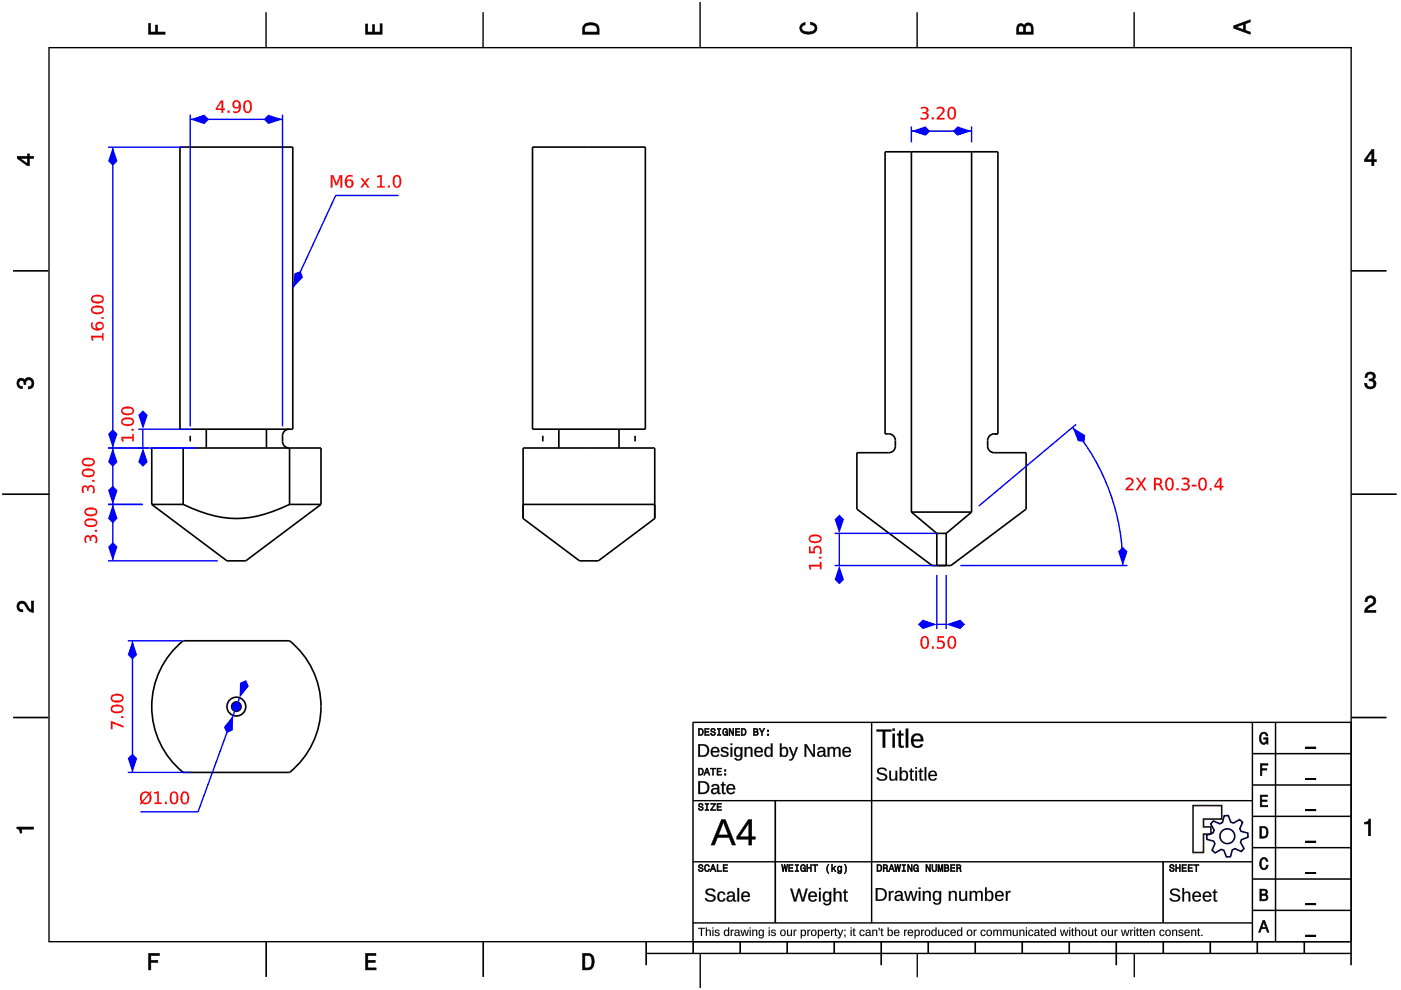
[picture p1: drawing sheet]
<svg xmlns="http://www.w3.org/2000/svg" width="297mm" height="210mm" viewBox="0 0 297 210" stroke-linecap="round" stroke-linejoin="round" font-family="sans-serif">
<path d="M10.4 10v189.5M10.4 10.1h276.1M56.4 2.6v7.5M102.4 2.6v7.5M148.4 .4v9.7M194.4 2.6v7.5M240.5 2.6v7.5M286.5 9.9v189.6M10.2 199.7h275.8M194.5 202.1v5.1M240.5 202.1v5.1" fill="none" stroke="#000" stroke-width=".29"/>
<path d="M137 202.2h149.5M148.5 202.3v7.2" fill="none" stroke="#000" stroke-width=".3"/>
<g fill="none" stroke="#000" stroke-width=".35">
<path d="M38.2 31.2h23.9v59.8h-23.9zM112.9 31.2h23.9v59.8h-23.9zM193.2 32.2h-5.5v59.8a1.61 1.61 0 0 1 2.1 1.4 2.74 2.74 0 0 1-.2 1.9l-.6 .6-.6 .1h-6.7v11.9l15.9 12h1M193.2 32.2h12.8M193.2 32.2v76.4M206 32.2h5.6v59.8M206 32.2v76.4M2.8 57.4h7.4M286.5 57.4h7.5M38.8 95h-6.6v11.9M38.8 95h22.6M38.8 95v11.9"/>
<path d="M40.3 92.4v1.2M43.7 91v4M56.5 91v4M61.3 91a1.4 1.4 0 0 0-1.4 1.4 2.16 2.16 0 0 0 .6 2.3l.8 .3M61.4 95h6.7v11.9M61.4 95v11.9M115.1 92.4v1.2M118.5 91v4M131.2 91v4M134.6 92.4v1.2M210.8 92a1.4 1.4 0 0 0-1.4 1.4 2.16 2.16 0 0 0 .6 2.3l.8 .3h6.8v11.9l-16 12h-1M210.8 92h.8"/>
<path d="M.5 104.8h9.9M32.2 106.9h6.6M32.2 106.9l15.9 12h4l16-12M38.8 106.9a23.9 23.9 0 0 0 14.3 2.8 29.7 29.7 0 0 0 8.3-2.8M61.4 106.9h6.7M110.9 106.9v-11.9h27.9v11.9M110.9 106.9h27.9M110.9 106.9v3l12 9h4l11.9-9v-3M193.2 108.6h12.8M193.2 108.6l5.4 4.5M198.6 113.1h2M198.6 119.9h2"/>
<path d="M198.6 113.1v6.8M200.6 113.1v6.8M206 108.6l-5.4 4.5M37 137.5l1.8-1.6h22.6a17.9 17.9 0 0 1 0 27.9h-22.6a17.9 17.9 0 0 1-1.8-26.3zM2.8 152.1h7.4M286.5 152.1h7.5M56.4 199.7v7.4M102.4 199.7v7.4M137 199.7v4.9M147 199.7v2.5M156.9 199.7v2.5M166.9 199.7v2.5"/>
<path d="M176.9 199.7v2.5M186.8 199.7v4.9M196.8 199.7v2.5M206.8 199.7v2.5M216.7 199.7v2.5M226.7 199.7v2.5M236.7 199.7v4.9M246.6 199.7v2.5M256.6 199.7v2.5M266.6 199.7v2.5M276.5 199.7v2.5M286.5 199.7v4.9"/>
<circle cx="50.1" cy="149.8" r="1.99"/>
<circle cx="50.1" cy="149.8" r="1"/>
</g>
<path d="M286.5 104.8h9.6" fill="none" stroke="#000" stroke-width=".34"/>
<g fill="#000">
<path d="M31.5 5h.4v1.8h1.1v-1.5h.4v1.5h1.6v.5h-3.5z" fill-rule="evenodd"/>
<path d="M77.5 5.1h.4v1.7h1.1v-1.6h.4v1.6h1.2v-1.8h.4v2.3h-3.5z" fill-rule="evenodd"/>
<path d="M124 5.1a2.18 2.18 0 0 0-.5 2.2h3.5v-1.2a1.42 1.42 0 0 0-1.7-1.3zM124.3 5.5a2.13 2.13 0 0 1 2.2 .3l.1 1h-2.6v-1z" fill-rule="evenodd"/>
<path d="M169.9 5.2l.8-.4v.4a.7 .7 0 0 0-.7 .6 .7 .7 0 0 0 .3 .8 1.69 1.69 0 0 0 2.5-.6 .9 .9 0 0 0-1-.8v-.5a1.24 1.24 0 0 1 1.4 1.1 1.24 1.24 0 0 1-1 1.4 2.22 2.22 0 0 1-2.5-.7l-.2-.5z" fill-rule="evenodd"/>
<path d="M215.8 5.3l-.2 .7v1.3h3.5v-1.4a.98 .98 0 0 0-.8-1 .98 .98 0 0 0-1.1 .6 .83 .83 0 0 0-1.4-.2zM216.1 5.6a.54 .54 0 0 1 .6-.1 .54 .54 0 0 1 .3 .6v.7h-1zM217.6 5.5a.62 .62 0 0 1 .7-.1 .62 .62 0 0 1 .3 .6v.8h-1.2z" fill-rule="evenodd"/>
<path d="M261.6 5.5v.5l3.5 1.3v-.5l-1.1-.4v-1.4l1.1-.3v-.5zM262.1 5.7l1.5-.5v1.1z" fill-rule="evenodd"/>
<path d="M3.7 33.1v.5l2.1 1.5h.4v-1.5h.9v-.5h-.9v-.5h-.4v.5zM4.3 33.6h1.5v1.1z" fill-rule="evenodd"/>
<path d="M290.8 31.7l-1.5 2.1v.5h1.5v.8h.5v-.8h.5v-.4h-.5v-2.2zM290.8 32.3v1.6h-1.1z" fill-rule="evenodd"/>
<path d="M3.8 80.5a.85 .85 0 0 1 1.4 .1 1.05 1.05 0 0 1 1.3-.5 1.05 1.05 0 0 1 .7 1.2 1.1 1.1 0 0 1-1.2 1.2v-.5a.71 .71 0 0 0 .8-1 .71 .71 0 0 0-1.3 0v.5h-.4a.61 .61 0 0 0-.3-.8 .61 .61 0 0 0-.8 .3 .61 .61 0 0 0 .2 .8l.5 .1v.5a1.15 1.15 0 0 1-1.1-.7 1.15 1.15 0 0 1 .2-1.2z" fill-rule="evenodd"/>
<path d="M289.7 79.2a1.07 1.07 0 0 1 1.3-.2 1.07 1.07 0 0 1 .5 1.2l-.3 .3a1.05 1.05 0 0 1 .5 1.3 1.05 1.05 0 0 1-1.2 .7 1.1 1.1 0 0 1-1.2-1.2h.5a.71 .71 0 0 0 1 .7 .71 .71 0 0 0 0-1.2h-.5v-.4a.61 .61 0 0 0 .8-.3 .61 .61 0 0 0-.3-.8 .61 .61 0 0 0-.8 .2l-.2 .5h-.4z" fill-rule="evenodd"/>
<path d="M3.9 127.8a1.21 1.21 0 0 1 2 .7l.3 .5 .5 .3v-1.9h.4v2.4a1.8 1.8 0 0 1-1.7-1.4 .71 .71 0 0 0-.9-.5 .71 .71 0 0 0-.5 .9 .71 .71 0 0 0 .8 .5v.4a1.18 1.18 0 0 1-1.1-.6 1.18 1.18 0 0 1 .2-1.3z" fill-rule="evenodd"/>
<path d="M289.7 126.6a1.17 1.17 0 0 1 1.9 .3 1.17 1.17 0 0 1-.9 1.7l-.6 .4-.3 .4h1.9v.4h-2.4a1.8 1.8 0 0 1 1.4-1.7 .71 .71 0 0 0 .5-.9 .71 .71 0 0 0-.8-.5 .71 .71 0 0 0-.5 .9h-.5z" fill-rule="evenodd"/>
<path d="M3.6 175.3h3.5v.5h-2.5v.8h-.3a.77 .77 0 0 0-.7-.9z" fill-rule="evenodd"/>
<path d="M289.3 174.3a.77 .77 0 0 0 .9-.6h.4v3.5h-.5v-2.5h-.8z" fill-rule="evenodd"/>
</g>
<g fill="#000">
<path d="M31.5 5v2.3h3.5v-.5l-1.7 .1 .1-1.6h-.4v1.6h-1.1v-1.9zM31.4 4.9h.6l-.1 1.9h1.1l-.1-1.5h.6l-.1 1.5 1.7-.1v.6h-3.7z"/>
<path d="M77.5 5.1v2.2h3.5v-2.3h-.4l.1 1.9h-1.4v-1.7h-.3l.1 1.7h-1.2v-1.8zM77.5 5h.5l-.1 1.8h1.1l-.1-1.6h.6l-.1 1.6h1.2l-.1-1.8h.6v2.3h-3.6z"/>
<path d="M124 5.1l-.4 .7-.1 1.5h3.5l-.1-1.7-.3-.5-1.3-.3zM123.9 5.1l.6-.3 .8-.1 .7 .1 .6 .3 .4 .4 .1 1.8h-3.6v-1.5zM124.2 5.4l1.1-.2 1 .2 .3 .3 .1 1.2h-2.8l.1-1.2zM124.3 5.5l-.3 .3v1h2.6l-.1-1-.2-.3-1-.2z"/>
<path d="M169.9 5.2l-.4 .8 .2 .5 .3 .4 .6 .3h1.6l.6-.3 .3-.4 .1-.5-.1-.5-.7-.6-.6-.2v.5l.8 .2 .3 .6-.1 .3-.8 .5h-1.2l-.5-.2-.3-.3v-.6l.4-.4 .3-.1v-.4zM169.8 5.1l1-.4v.6l-.4 .1-.4 .3 .1 .6 .7 .4h1.2l.4-.1 .4-.6-.2-.5-.8-.3v-.6l.7 .2 .7 .7 .1 .5-.1 .5-.4 .5-.6 .2h-1.6l-.6-.2-.4-.5-.1-.5z"/>
<path d="M215.8 5.3l-.2 .7v1.3h3.5l-.1-1.8-.6-.6-.4-.1-.5 .2-.3 .6-.5-.6-.6 .1zM215.7 5.2l.3-.2h.7l.5 .5v-.3l.5-.4 .8 .1 .5 .6 .1 1.8h-3.6v-1.3zM216 5.6l.5-.2 .4 .2 .2 1.3h-1.2zM216.1 5.6l-.1 1.2h1l-.1-1.2-.4-.1zM217.5 5.5l.5-.2 .5 .1 .2 1.5h-1.3zM217.6 5.5l-.2 1.3h1.2l-.1-1.3-.5-.2z"/>
<path d="M261.6 5.5v.5l3.5 1.3v-.5l-1.1-.3v-1.5l1.1-.3v-.5zM261.5 5.4l3.6-1.3v.6l-1.1 .3v1.4l1.1 .4v.6l-3.6-1.4zM261.9 5.7l1.8-.6v1.3zM262.1 5.7l1.5 .6v-1.1l-1.5 .6z"/>
<path d="M3.7 33.1v.5l2.1 1.5h.4v-1.6l.9 .1v-.5l-.9 .1v-.6h-.4l.1 .6zM3.6 33.1h2.2v-.5h.5l-.1 .5h1v.6l-1-.1 .1 1.6h-.5l-2.2-1.6zM4.1 33.5h1.8v1.3zM4.3 33.5l1.5 1.2v-1.1l-1.5 .1z"/>
<path d="M290.8 31.7l-1.5 2.1v.5l1.6-.1-.1 .9h.5l-.1-.9 .6 .1v-.4h-.6l.1-2.2zM290.8 31.6h.6l-.1 2.3 .6-.1v.5h-.6l.1 .9h-.6v-.9h-1.5v-.5zM290.9 32.1v1.8h-1.3zM290.8 32.3h.1l-1.1 1.6-.1-.1 1.1 .1z"/>
<path d="M3.8 80.5l-.2 .8 .1 .4 .5 .6 .5 .1v-.5l-.6-.1-.2-.5 .2-.5 .4-.2 .5 .2 .1 .7h.4l-.1-.6 .4-.4h.6l.2 .2 .2 .2v.7l-.4 .4h-.4v.5l.5-.1 .6-.6v-1l-.6-.7h-.7l-.4 .3-.2 .3-.2-.4-.5-.1zM3.8 80.4l.7-.3 .5 .1 .2 .4 .1-.3 .5-.3 .8 .1 .6 .6v1.1l-.7 .7h-.6v-.5h.4l.4-.4-.1-.9-.8-.1-.3 .4v.6h-.5v-.8l-.5-.1-.4 .1-.1 .5 .2 .5 .6 .1v.6l-.6-.1-.6-.6-.1-.5z"/>
<path d="M289.7 79.2l-.3 .8h.4v-.3l.4-.4 .8 .1 .2 .7-.4 .3h-.5v.4l.8 .1 .2 .5-.2 .5-.2 .2h-.7l-.3-.2-.1-.6h-.5l.1 .5 .6 .6h1l.4-.2 .4-.8-.2-.6-.5-.3 .4-.3v-.8l-.5-.5h-.5zM289.7 79.1l.8-.3 .9 .3 .2 .3v.9l-.4 .2 .5 .3 .1 .6-.3 .8-.5 .3h-1l-.7-.7v-.6h.5l.2 .7 .5 .2 .6-.2 .2-.5-.2-.5-.6-.2-.3 .1v-.5h.6l.3-.2-.1-.7-.8-.1-.3 .4v.4h-.6l.1-.6z"/>
<path d="M3.9 127.8l-.3 .8 .3 .8 .9 .3v-.4l-.6-.1-.3-.6 .2-.5 .5-.3 .7 .4 .9 1.4 .9 .2v-2.4h-.4v2l-.5-.3-.9-1.5-.7-.2zM3.8 127.7l.8-.3 .7 .2 .9 1.4 .5 .3-.1-1.9h.6v2.5l-1.1-.3-.9-1.4-.6-.3-.4 .2-.2 .5 .2 .5 .7 .1v.6l-.6-.1-.4-.2-.4-.9z"/>
<path d="M289.7 126.6l-.3 1h.5l.1-.7 .5-.2 .6 .2 .2 .4-.3 .7-1.4 .9-.3 .9h2.4v-.4l-2 .1 .4-.6 1.2-.7 .4-.8-.1-.5-.6-.5h-.9zM289.7 126.6l.9-.4 .8 .4 .3 .3 .1 .5-.2 .6-1.5 1-.3 .4 2-.1v.6h-2.5l.2-1 1.4-1 .3-.6-.2-.4-.5-.2-.5 .2-.1 .7h-.6l.1-.6z"/>
<path d="M3.6 175.3v.4l.5 .2 .2 .7h.3l-.1-.9 2.6 .1v-.5zM3.5 175.3h3.7v.6l-2.6-.1 .1 .9h-.5l-.1-.7-.6-.3z"/>
<path d="M289.3 174.3v.4l.9-.1-.1 2.6h.5v-3.5h-.4l-.2 .5zM289.3 174.3l.7-.1 .2-.6h.5v3.6h-.6v-2.5l-.8 .1z"/>
</g>
<circle cx="50.1" cy="149.8" r=".5" fill="#00f"/>
<path d="M49.2 149.8a.98 .98 0 0 1 1.9 0 .98 .98 0 0 1-1.9 0z" fill="#00f"/>
<path d="M50.8 147.9l-8.8 24.2" fill="none" stroke="#00f" stroke-width=".3"/>
<g fill="#00f">
<path d="M49.4 151.7l-.1 3.1-1.2 .6-.6-1.2z"/>
<path d="M50.9 144.8l1.3-.6 .6 1.3-2 2.4z"/>
</g>
<path d="M29.8 172.1h12.2" fill="none" stroke="#00f" stroke-width=".3"/>
<g fill="#f00">
<path d="M31.6 168.5l-1.3 1.5a.88 .88 0 0 0 1.1 .1 .88 .88 0 0 0 .3-1.1zM30.3 168.4l-.3 .8 .2 .6 1.2-1.5-.5-.2zM30 168.2a1.24 1.24 0 0 1 1.7-.1l.2-.4 .2 .2-.3 .3a1.33 1.33 0 0 1 .1 1.8 1.33 1.33 0 0 1-1.8 .3l-.3 .3-.1-.2 .3-.3a1.65 1.65 0 0 1 0-1.9zM32.7 168l1-.1v2.3h.6v.3h-1.5v-.3h.5v-2l-.6 .1zM35 170h.4v.5h-.4zM36.6 168.2a1.78 1.78 0 0 0 .1 2h.2a1.22 1.22 0 0 0 .5-1.6l-.3-.5zM36.4 168a.97 .97 0 0 1 1.1 .1 .97 .97 0 0 1 .3 1.1 1 1 0 0 1-.3 1 1 1 0 0 1-1.1 .2 1.97 1.97 0 0 1 0-2.4zM38.9 168.2a1.78 1.78 0 0 0 .1 2h.2a1.22 1.22 0 0 0 .5-1.6l-.3-.5zM38.7 168a.97 .97 0 0 1 1.1 .1 .97 .97 0 0 1 .3 1.1 1 1 0 0 1-.3 1 1 1 0 0 1-1.1 .2 1.97 1.97 0 0 1 0-2.4z"/>
<path d="M31.6 168.5l-1.3 1.5a.88 .88 0 0 0 1.1 0 .88 .88 0 0 0 .3-1zM31.6 168.5a1.13 1.13 0 0 1-.9 1.7l-.4-.2zM30.3 168.4a1.61 1.61 0 0 0-.1 1.4l1.2-1.5a.81 .81 0 0 0-1.1 .1zM30.3 168.4a.78 .78 0 0 1 1.2-.1l-1.3 1.5a1.51 1.51 0 0 1 .1-1.4zM30 168.2a1.26 1.26 0 0 1 1.7-.1l.2-.4 .2 .2-.3 .3a1.34 1.34 0 0 1 .1 1.8 1.34 1.34 0 0 1-1.8 .3l-.3 .3-.2-.2 .3-.3a1.67 1.67 0 0 1 .1-1.9zM30 168.2a1.67 1.67 0 0 0 0 1.9l-.3 .3 .1 .2 .3-.3a1.33 1.33 0 0 0 1.8-.3 1.33 1.33 0 0 0-.1-1.8l.3-.3-.2-.2-.2 .4a1.26 1.26 0 0 0-1.7 .1zM32.7 168l1-.2v2.4h.6v.3h-1.6v-.3h.6v-2l-.6 .1zM32.7 168v.3l.7-.1v2h-.6v.3h1.5v-.3h-.6v-2.3zM35 170h.4v.5h-.4zM35 170v.5h.4v-.5zM36.6 168.2a1.78 1.78 0 0 0 .1 2h.2a1.21 1.21 0 0 0 .5-1.6l-.3-.5zM36.6 168.2l.3-.1a1.23 1.23 0 0 1 .5 1.7 .55 .55 0 0 1-.7 .4 .55 .55 0 0 1-.4-.7l.1-.9zM36.4 168a.99 .99 0 0 1 1.1 .1 .99 .99 0 0 1 .3 1.1 1.01 1.01 0 0 1-.3 1.1 1.01 1.01 0 0 1-1.1 .1 1.98 1.98 0 0 1 0-2.4zM36.4 168a1.79 1.79 0 0 0 .2 2.5 1.01 1.01 0 0 0 1.2-1.3 .98 .98 0 0 0-.3-1.1 .98 .98 0 0 0-1.1-.1zM38.9 168.2a1.78 1.78 0 0 0 .1 2h.2a1.21 1.21 0 0 0 .5-1.6l-.3-.5zM38.9 168.2l.3-.1a1.23 1.23 0 0 1 .5 1.7 .55 .55 0 0 1-.7 .4 .55 .55 0 0 1-.4-.7l.1-.9zM38.7 168a.99 .99 0 0 1 1.1 .1 .99 .99 0 0 1 .3 1.1 1.01 1.01 0 0 1-.3 1.1 1.01 1.01 0 0 1-1.1 .1 1.98 1.98 0 0 1 0-2.4zM38.7 168a1.79 1.79 0 0 0 .2 2.5 1.01 1.01 0 0 0 1.2-1.3 .98 .98 0 0 0-.3-1.1 .98 .98 0 0 0-1.1-.1z"/>
</g>
<path d="M27.1 135.9h11.6M28.1 135.9v27.9M27.1 163.8h13.3" fill="none" stroke="#00f" stroke-width=".3"/>
<g fill="#00f">
<path d="M28.1 135.9l1 2.9-1 1-1-1z"/>
<path d="M28.1 159.8l1 1-1 3-1-3z"/>
</g>
<g fill="#f00">
<path d="M23.5 152.9l2.6 1v.3l-2.3-.8v1.2h-.3zM25.7 151.9h.4v.3h-.4zM23.9 150l-.1 .3a1.22 1.22 0 0 0 1.6 .5 .54 .54 0 0 0 .5-.7 .54 .54 0 0 0-.7-.3h-1zM23.6 149.8a1.8 1.8 0 0 1 2.6 .2 1.03 1.03 0 0 1-1.4 1.2 1 1 0 0 1-1-.3 1 1 0 0 1-.2-1.1zM23.9 147.7l-.1 .3a1.22 1.22 0 0 0 1.6 .5 .54 .54 0 0 0 .5-.7 .54 .54 0 0 0-.7-.3h-1zM23.6 147.5a1.8 1.8 0 0 1 2.6 .2 1.03 1.03 0 0 1-1.4 1.2 1 1 0 0 1-1-.3 1 1 0 0 1-.2-1.1z"/>
<path d="M23.5 152.9l2.7 1v.4l-2.4-.9v1.2h-.3zM23.5 152.9v1.7h.3v-1.3l2.3 .9v-.3zM25.7 151.8h.5v.4h-.5zM25.7 151.9v.3h.4v-.3zM23.9 150l-.1 .3a1.21 1.21 0 0 0 1.6 .5 .52 .52 0 0 0 .5-.7 .52 .52 0 0 0-.7-.3h-1zM23.9 150a1.78 1.78 0 0 1 2 .1v.2a1.24 1.24 0 0 1-1.7 .5l-.4-.3zM23.6 149.8a1.82 1.82 0 0 1 2.6 .2 1.05 1.05 0 0 1-1.4 1.2 1.01 1.01 0 0 1-1.1-.3 1.01 1.01 0 0 1-.1-1.1zM23.6 149.8a.96 .96 0 0 0 .1 1.1 .96 .96 0 0 0 1.1 .3 .98 .98 0 0 0 1.1-.3 .98 .98 0 0 0 .1-1.1 1.95 1.95 0 0 0-2.4 0zM23.9 147.7l-.1 .3a1.21 1.21 0 0 0 1.6 .5 .52 .52 0 0 0 .5-.7 .52 .52 0 0 0-.7-.3h-1zM23.9 147.7a1.78 1.78 0 0 1 2 .1v.2a1.24 1.24 0 0 1-1.7 .5l-.4-.3zM23.6 147.5a1.82 1.82 0 0 1 2.6 .2 1.05 1.05 0 0 1-1.4 1.2 1.01 1.01 0 0 1-1.1-.3 1.01 1.01 0 0 1-.1-1.1zM23.6 147.5a.96 .96 0 0 0 .1 1.1 .96 .96 0 0 0 1.1 .3 .98 .98 0 0 0 1.1-.3 .98 .98 0 0 0 .1-1.1 1.95 1.95 0 0 0-2.4 0z"/>
</g>
<path d="M22.9 118.9h23.3M22.9 106.9h7.3M23.9 106.9v12" fill="none" stroke="#00f" stroke-width=".3"/>
<g fill="#00f">
<path d="M23.9 114.9l1 1-1 3-1-3z"/>
<path d="M23.9 106.9l1 3-1 1-1-1z"/>
</g>
<g fill="#f00">
<path d="M18.1 113.7l.3-.2h.4l.4 .5a.77 .77 0 0 1 .9-.5 .77 .77 0 0 1 .5 .9l-.1 .7h-.3a.77 .77 0 0 0 .1-.8 .77 .77 0 0 0-.7-.5l-.2 .3-.1 .6h-.3v-.3a.43 .43 0 0 0-.4-.6 .43 .43 0 0 0-.4 .6l.1 .7h-.3l-.1-.7zM20.1 112.4h.5v.3h-.5zM18.3 110.5l-.1 .3a1.22 1.22 0 0 0 1.7 .5 .54 .54 0 0 0 .4-.7 .54 .54 0 0 0-.7-.3h-.9zM18.1 110.3a1.8 1.8 0 0 1 2.5 .3 1.03 1.03 0 0 1-1.3 1.1 1 1 0 0 1-1.1-.3 1 1 0 0 1-.1-1.1zM18.3 108.2l-.1 .3a1.22 1.22 0 0 0 1.7 .5 .54 .54 0 0 0 .4-.7 .54 .54 0 0 0-.7-.3h-.9zM18.1 108a1.8 1.8 0 0 1 2.5 .3 1.03 1.03 0 0 1-1.3 1.1 1 1 0 0 1-1.1-.3 1 1 0 0 1-.1-1.1z"/>
<path d="M18.1 113.7a.6 .6 0 0 1 .6-.2 .6 .6 0 0 1 .5 .5 .71 .71 0 0 1 .6-.6 .71 .71 0 0 1 .8 .5v.5l-.1 .7h-.4a.76 .76 0 0 0 .2-.8 .76 .76 0 0 0-.7-.5l-.2 .3-.1 .6h-.3v-.3a.41 .41 0 0 0-.4-.6 .41 .41 0 0 0-.4 .6l.2 .7h-.4l-.1-.7zM18.1 113.7l-.1 1v.4h.3a.71 .71 0 0 1-.1-.8 .71 .71 0 0 1 .6-.5l.2 .3v.6h.3a.6 .6 0 0 1 .5-.9 .6 .6 0 0 1 .5 .8l-.1 .5h.3a1.01 1.01 0 0 0 .1-1.1 1.01 1.01 0 0 0-1.1-.5l-.3 .5a.59 .59 0 0 0-.5-.5 .59 .59 0 0 0-.6 .2zM20.1 112.3h.5v.5h-.5zM20.1 112.4v.3h.5v-.3zM18.3 110.5l-.1 .3a1.21 1.21 0 0 0 1.7 .5 .52 .52 0 0 0 .4-.7 .52 .52 0 0 0-.7-.3l-.9 .1zM18.3 110.5a1.78 1.78 0 0 1 2 .2l.1 .1a1.24 1.24 0 0 1-1.7 .5l-.5-.3zM18.1 110.3a1.82 1.82 0 0 1 2.5 .3 1.05 1.05 0 0 1-1.3 1.1 1.01 1.01 0 0 1-1.1-.3 1.01 1.01 0 0 1-.1-1.1zM18.1 110.3a.96 .96 0 0 0 .1 1.2 .96 .96 0 0 0 1.1 .2 .98 .98 0 0 0 1-.3 .98 .98 0 0 0 .2-1.1 1.95 1.95 0 0 0-2.4 0zM18.3 108.2l-.1 .3a1.21 1.21 0 0 0 1.7 .5 .52 .52 0 0 0 .4-.7 .52 .52 0 0 0-.7-.3l-.9 .1zM18.3 108.2a1.78 1.78 0 0 1 2 .2l.1 .1a1.24 1.24 0 0 1-1.7 .5l-.5-.3zM18.1 108a1.82 1.82 0 0 1 2.5 .3 1.05 1.05 0 0 1-1.3 1.2 1.01 1.01 0 0 1-1.1-.4 1.01 1.01 0 0 1-.1-1.1zM18.1 108a.96 .96 0 0 0 .1 1.2 .96 .96 0 0 0 1.1 .2 .98 .98 0 0 0 1-.3 .98 .98 0 0 0 .2-1.1 1.95 1.95 0 0 0-2.4 0z"/>
</g>
<path d="M22.9 95h7.3M23.9 95v11.9M22.9 106.9h7.3" fill="none" stroke="#00f" stroke-width=".3"/>
<g fill="#00f">
<path d="M23.9 103l1 1-1 2.9-1-2.9z"/>
<path d="M23.9 95l1 3-1 1-1-1z"/>
</g>
<g fill="#f00">
<path d="M17.5 103.1l.3-.2h.4l.4 .5a.77 .77 0 0 1 1-.5 .77 .77 0 0 1 .5 1l-.2 .7h-.3a.77 .77 0 0 0 .2-.9 .77 .77 0 0 0-.7-.5l-.3 .3v.6h-.3v-.3a.43 .43 0 0 0-.4-.5 .43 .43 0 0 0-.4 .5l.1 .7h-.3l-.1-.7zM19.6 101.8h.4v.4h-.4zM17.8 100l-.2 .3a1.22 1.22 0 0 0 1.7 .4 .54 .54 0 0 0 .5-.6 .54 .54 0 0 0-.8-.4l-.9 .1zM17.5 99.8a1.8 1.8 0 0 1 2.5 .2 1.03 1.03 0 0 1-1.3 1.2 1 1 0 0 1-1.1-.3 1 1 0 0 1-.1-1.1zM17.8 97.7l-.2 .3a1.22 1.22 0 0 0 1.7 .4 .54 .54 0 0 0 .5-.6 .54 .54 0 0 0-.8-.4l-.9 .1zM17.5 97.5a1.8 1.8 0 0 1 2.5 .2 1.03 1.03 0 0 1-1.3 1.2 1 1 0 0 1-1.1-.3 1 1 0 0 1-.1-1.1z"/>
<path d="M17.5 103.1a.6 .6 0 0 1 .7-.2 .6 .6 0 0 1 .4 .5 .71 .71 0 0 1 .7-.6 .71 .71 0 0 1 .7 .5l.1 .6-.1 .7h-.4a.76 .76 0 0 0 .2-.9 .76 .76 0 0 0-.7-.4l-.3 .2v.6h-.3v-.3a.41 .41 0 0 0-.4-.5 .41 .41 0 0 0-.4 .5l.1 .7h-.3l-.2-.7zM17.6 103.2l-.2 .9 .1 .4h.3a.71 .71 0 0 1-.2-.8 .71 .71 0 0 1 .7-.4l.2 .3v.5h.3a.6 .6 0 0 1 .4-.9 .6 .6 0 0 1 .6 .9l-.2 .5h.3a1.01 1.01 0 0 0 .1-1.2 1.01 1.01 0 0 0-1-.5l-.4 .6a.59 .59 0 0 0-.4-.6 .59 .59 0 0 0-.6 .3zM19.6 101.8h.4v.4h-.4zM19.6 101.8v.4h.4v-.4zM17.8 100l-.1 .3a1.21 1.21 0 0 0 1.6 .4 .52 .52 0 0 0 .5-.6 .52 .52 0 0 0-.8-.4l-.9 .1zM17.7 99.9a1.78 1.78 0 0 1 2.1 .2v.2a1.24 1.24 0 0 1-1.7 .5l-.4-.4zM17.5 99.8a1.82 1.82 0 0 1 2.6 .2 1.05 1.05 0 0 1-1.4 1.2 1.01 1.01 0 0 1-1.1-.3 1.01 1.01 0 0 1-.1-1.1zM17.5 99.8a.96 .96 0 0 0 .1 1.1 .96 .96 0 0 0 1.1 .2 .98 .98 0 0 0 1.1-.2 .98 .98 0 0 0 .1-1.1 1.95 1.95 0 0 0-2.4 0zM17.8 97.7l-.1 .3a1.21 1.21 0 0 0 1.6 .4 .52 .52 0 0 0 .5-.6 .52 .52 0 0 0-.8-.4l-.9 .1zM17.7 97.6a1.78 1.78 0 0 1 2.1 .2v.2a1.24 1.24 0 0 1-1.7 .5l-.4-.4zM17.5 97.5a1.82 1.82 0 0 1 2.6 .2 1.05 1.05 0 0 1-1.4 1.2 1.01 1.01 0 0 1-1.1-.3 1.01 1.01 0 0 1-.1-1.1zM17.5 97.5a.96 .96 0 0 0 .1 1.1 .96 .96 0 0 0 1.1 .2 .98 .98 0 0 0 1.1-.2 .98 .98 0 0 0 .1-1.1 1.95 1.95 0 0 0-2.4 0z"/>
</g>
<path d="M29.3 95h12.4M29.3 91h11.4M30.3 91v4" fill="none" stroke="#00f" stroke-width=".3"/>
<g fill="#00f">
<path d="M30.3 95l1 3-1 1-1-1z"/>
<path d="M30.3 87l1 1-1 3-1-3z"/>
</g>
<g fill="#f00">
<path d="M25.7 92.6h2.4v-.6h.3v1.6h-.3v-.6h-2l.1 .6h-.3zM27.9 90.9h.5v.4h-.5zM26.1 89.1l-.1 .3a1.22 1.22 0 0 0 1.7 .5 .54 .54 0 0 0 .4-.7 .54 .54 0 0 0-.7-.3h-.9zM25.9 88.9a1.8 1.8 0 0 1 2.5 .2 1.03 1.03 0 0 1-1.3 1.2 1 1 0 0 1-1.1-.3 1 1 0 0 1-.1-1.1zM26.1 86.8l-.1 .3a1.22 1.22 0 0 0 1.7 .5 .54 .54 0 0 0 .4-.7 .54 .54 0 0 0-.7-.3h-.9zM25.9 86.6a1.8 1.8 0 0 1 2.5 .2 1.03 1.03 0 0 1-1.3 1.2 1 1 0 0 1-1.1-.3 1 1 0 0 1-.1-1.1z"/>
<path d="M25.7 92.6h2.4l-.1-.6h.4v1.6h-.4l.1-.6h-2l.1 .6h-.3zM25.7 92.6l.2 1h.3l-.2-.6h2.1v.6h.3v-1.6h-.3v.6zM27.9 90.9h.5v.4h-.5zM27.9 90.9v.4h.5v-.4zM26.1 89.1l-.1 .3a1.21 1.21 0 0 0 1.6 .5 .52 .52 0 0 0 .5-.7 .52 .52 0 0 0-.7-.3h-.9zM26.1 89.1a1.78 1.78 0 0 1 2 .1l.1 .2a1.24 1.24 0 0 1-1.7 .5l-.5-.3zM25.8 88.9a1.82 1.82 0 0 1 2.6 .2 1.05 1.05 0 0 1-1.3 1.2 1.01 1.01 0 0 1-1.1-.3 1.01 1.01 0 0 1-.2-1.1zM25.9 88.9a.96 .96 0 0 0 .1 1.1 .96 .96 0 0 0 1.1 .3 .98 .98 0 0 0 1-.3 .98 .98 0 0 0 .1-1.1 1.95 1.95 0 0 0-2.3 0zM26.1 86.8l-.1 .3a1.21 1.21 0 0 0 1.6 .5 .52 .52 0 0 0 .5-.7 .52 .52 0 0 0-.7-.3h-.9zM26.1 86.8a1.78 1.78 0 0 1 2 .1l.1 .2a1.24 1.24 0 0 1-1.7 .5l-.5-.3zM25.8 86.6a1.82 1.82 0 0 1 2.6 .2 1.05 1.05 0 0 1-1.3 1.2 1.01 1.01 0 0 1-1.1-.3 1.01 1.01 0 0 1-.2-1.1zM25.9 86.6a.96 .96 0 0 0 .1 1.1 .96 .96 0 0 0 1.1 .3 .98 .98 0 0 0 1-.3 .98 .98 0 0 0 .1-1.1 1.95 1.95 0 0 0-2.3 0z"/>
</g>
<path d="M22.9 31.2h15.9M23.9 31.2v63.8M22.9 95h8.6" fill="none" stroke="#00f" stroke-width=".3"/>
<g fill="#00f">
<path d="M23.9 91l1 1-1 3-1-3z"/>
<path d="M23.9 31.2l1 3-1 1-1-1z"/>
</g>
<g fill="#f00">
<path d="M19.4 71.2h2.3v-.6h.3v1.5h-.3v-.5h-2l.1 .6h-.3zM20.5 69.1a.6 .6 0 0 0 1.2 0 .6 .6 0 0 0-1.2 0zM19.4 68.4h.3a.82 .82 0 0 0 0 .9 .82 .82 0 0 0 .9 .4 .86 .86 0 0 1 .1-1.3 .86 .86 0 0 1 1.2 .3 .86 .86 0 0 1-.4 1.2 1.43 1.43 0 0 1-2.2-1.1zM21.5 67.2h.5v.4h-.5zM19.7 65.4l-.1 .3a1.22 1.22 0 0 0 1.7 .5 .54 .54 0 0 0 .4-.7 .54 .54 0 0 0-.7-.3h-.9zM19.5 65.2a1.8 1.8 0 0 1 2.5 .2 1.03 1.03 0 0 1-1.3 1.2 1 1 0 0 1-1.1-.3 1 1 0 0 1-.1-1.1zM19.7 63.1l-.1 .3a1.22 1.22 0 0 0 1.7 .5 .54 .54 0 0 0 .4-.7 .54 .54 0 0 0-.7-.3h-.9zM19.5 62.9a1.8 1.8 0 0 1 2.5 .2 1.03 1.03 0 0 1-1.3 1.2 1 1 0 0 1-1.1-.3 1 1 0 0 1-.1-1.1z"/>
<path d="M19.3 71.2h2.4v-.6h.3v1.6h-.3v-.6h-2l.1 .6h-.3zM19.4 71.2l.1 1h.3l-.1-.7h2v.6h.3v-1.5h-.3v.6zM20.5 69.1a.55 .55 0 0 0 1.1 0 .55 .55 0 0 0-1.1 0zM20.5 69.1a.6 .6 0 0 1 1.2 0 .6 .6 0 0 1-1.2 0zM19.4 68.4h.4a.83 .83 0 0 0-.1 .9 .83 .83 0 0 0 .9 .4 .79 .79 0 0 1-.1-1.3 .94 .94 0 0 1 1.5 .4 .94 .94 0 0 1-1 1.2 1.23 1.23 0 0 1-1.4-.2 1.23 1.23 0 0 1-.2-1.4zM19.4 68.4a1.19 1.19 0 0 0 .3 1.3 1.19 1.19 0 0 0 1.3 .3 .89 .89 0 0 0 1.1-.8 .89 .89 0 0 0-1-.9 .89 .89 0 0 0-.8 1.1l.3 .3a.84 .84 0 0 1-.9-.3 .84 .84 0 0 1 0-1zM21.5 67.2h.5v.4h-.5zM21.5 67.2v.4h.5v-.4zM19.7 65.4l-.1 .3a1.21 1.21 0 0 0 1.7 .5 .52 .52 0 0 0 .4-.7 .52 .52 0 0 0-.7-.3h-.9zM19.7 65.4a1.78 1.78 0 0 1 2 .1l.1 .2a1.24 1.24 0 0 1-1.7 .5l-.5-.3zM19.4 65.2a1.82 1.82 0 0 1 2.6 .2 1.05 1.05 0 0 1-1.3 1.2 1.01 1.01 0 0 1-1.1-.3 1.01 1.01 0 0 1-.2-1.1zM19.5 65.2a.96 .96 0 0 0 .1 1.1 .96 .96 0 0 0 1.1 .3 .98 .98 0 0 0 1-.3 .98 .98 0 0 0 .2-1.1 1.95 1.95 0 0 0-2.4 0zM19.7 63.1l-.1 .3a1.21 1.21 0 0 0 1.7 .5 .52 .52 0 0 0 .4-.7 .52 .52 0 0 0-.7-.3h-.9zM19.7 63.1a1.78 1.78 0 0 1 2 .1l.1 .2a1.24 1.24 0 0 1-1.7 .5l-.5-.3zM19.4 62.9a1.82 1.82 0 0 1 2.6 .2 1.05 1.05 0 0 1-1.3 1.2 1.01 1.01 0 0 1-1.1-.3 1.01 1.01 0 0 1-.2-1.1zM19.5 62.9a.96 .96 0 0 0 .1 1.1 .96 .96 0 0 0 1.1 .3 .98 .98 0 0 0 1-.3 .98 .98 0 0 0 .2-1.1 1.95 1.95 0 0 0-2.4 0z"/>
</g>
<path d="M40.3 24.3v66.1M40.3 25.3h19.6M59.9 24.3v66.1" fill="none" stroke="#00f" stroke-width=".3"/>
<g fill="#00f">
<path d="M40.3 25.3l3-1 1 1-1 1z"/>
<path d="M56.9 24.3l3 1-3 1-1-1z"/>
</g>
<g fill="#f00">
<path d="M47 21.6l-.9 1.4h.9zM46.9 21.3h.4v1.7h.4v.3h-.4v.6h-.3v-.6h-1.2v-.3zM48.3 23.5h.4v.4h-.4zM49.5 21.5a.99 .99 0 0 1 1.2 0 .99 .99 0 0 1 .4 1.1 1.15 1.15 0 0 1-.5 1.1 1.15 1.15 0 0 1-1.2 .2v-.4a.82 .82 0 0 0 1 .1 .82 .82 0 0 0 .3-.9 .86 .86 0 0 1-1.2 .1 .86 .86 0 0 1 0-1.3zM49.6 22.2a.57 .57 0 0 0 1.1 0 .57 .57 0 0 0-1.1 0zM52.2 21.7a1.78 1.78 0 0 0 .1 2h.2a1.22 1.22 0 0 0 .5-1.7l-.4-.4zM52 21.4a.97 .97 0 0 1 1.1 .1 .97 .97 0 0 1 .3 1.1 1 1 0 0 1-.3 1.1 1 1 0 0 1-1.1 .1 1.97 1.97 0 0 1 0-2.4z"/>
<path d="M46.9 21.6l-.8 1.4h.9zM47 21.5v1.5h-1zM46.9 21.3h.4v1.7h.4v.3h-.4v.6h-.4l.1-.6h-1.2v-.3zM46.9 21.3l-1.1 1.7v.3h1.2v.6h.3v-.6h.4v-.3h-.4v-1.7zM48.3 23.5h.4v.4h-.4zM48.3 23.5v.4h.4v-.4zM49.5 21.5a1.01 1.01 0 0 1 1.2-.1 1.01 1.01 0 0 1 .4 1.2 1.16 1.16 0 0 1-.4 1.2 1.16 1.16 0 0 1-1.3 .1v-.4a.83 .83 0 0 0 .9 0 .83 .83 0 0 0 .4-.8 .88 .88 0 0 1-1.3 .1 .88 .88 0 0 1 .1-1.3zM49.5 21.5a.84 .84 0 0 0 0 1.3 .84 .84 0 0 0 1.2-.1 .84 .84 0 0 1-.3 .9 .84 .84 0 0 1-1-.1v.3a1.19 1.19 0 0 0 1.4-.2 1.19 1.19 0 0 0 .2-1.3 .91 .91 0 0 0-.4-.9 .91 .91 0 0 0-1.1 .1zM49.6 22.2a.55 .55 0 0 0 1.1 0 .55 .55 0 0 0-1.1 0zM49.5 22.2a.6 .6 0 0 1 1.2 0 .6 .6 0 0 1-1.2 0zM52.2 21.7a1.78 1.78 0 0 0 .1 1.9l.2 .1a1.21 1.21 0 0 0 .5-1.7l-.4-.4zM52.2 21.6l.3-.1a1.23 1.23 0 0 1 .5 1.7 .55 .55 0 0 1-.7 .5 .55 .55 0 0 1-.4-.8l.1-.9zM52 21.4a.99 .99 0 0 1 1.1 .1 .99 .99 0 0 1 .3 1.1 1.01 1.01 0 0 1-.3 1.1 1.01 1.01 0 0 1-1.1 .1 1.98 1.98 0 0 1 0-2.4zM52 21.4a1.79 1.79 0 0 0 .2 2.5 1.01 1.01 0 0 0 1.2-1.3 .98 .98 0 0 0-.3-1 .98 .98 0 0 0-1.1-.2z"/>
</g>
<path d="M71.2 41.4l-9.1 19.7" fill="none" stroke="#00f" stroke-width=".3"/>
<path d="M62.4 58l1.4-.5 .4 1.3-2.1 2.3z" fill="#00f"/>
<path d="M71.2 41.4h13.3" fill="none" stroke="#00f" stroke-width=".3"/>
<g fill="#f00">
<path d="M70.1 37.2h.6l.6 1.7 .7-1.7h.5v2.6h-.3v-2.3l-.7 1.8h-.3l-.7-1.8v2.3h-.4zM73.5 38.9a.57 .57 0 0 0 1.1 0 .57 .57 0 0 0-1.1 0zM73.4 37.5l.8-.4 .6 .1v.3a.82 .82 0 0 0-1 0 .82 .82 0 0 0-.3 .9 .86 .86 0 0 1 1.3 .1 .86 .86 0 0 1-.3 1.2 .86 .86 0 0 1-1.2-.4l-.2-1.1zM76.5 37.8h.4l.5 .7 .5-.7h.4l-.7 1 .7 1h-.4l-.5-.8-.6 .8h-.4l.8-1.1zM80 37.3l1-.1v2.3h.5v.3h-1.5v-.3h.6v-2l-.6 .1zM82.3 39.3h.3v.5h-.3zM83.9 37.5a1.78 1.78 0 0 0 .1 2h.2a1.22 1.22 0 0 0 .5-1.6l-.4-.5zM83.7 37.3a.97 .97 0 0 1 1.1 .1 .97 .97 0 0 1 .3 1.1 1 1 0 0 1-.3 1 1 1 0 0 1-1.1 .2 1.97 1.97 0 0 1 0-2.4z"/>
<path d="M70.1 37.1h.6l.6 1.8 .7-1.8h.6v2.7h-.4v-2.3l-.7 1.8h-.4l-.6-1.8v2.3h-.4zM70.1 37.2v2.6h.4v-2.4l.7 1.9h.3l.7-1.9v2.4h.3v-2.6h-.5l-.7 1.8-.6-1.8zM73.5 38.9a.55 .55 0 0 0 1.1 0 .55 .55 0 0 0-1.1 0zM73.5 38.9a.6 .6 0 0 1 1.2 0 .6 .6 0 0 1-1.2 0zM73.4 37.5a1.18 1.18 0 0 1 1.4-.3v.4a.83 .83 0 0 0-.9-.1 .83 .83 0 0 0-.4 .9 .79 .79 0 0 1 1.2-.1 .94 .94 0 0 1-.4 1.5 .94 .94 0 0 1-1.2-1l.1-.9zM73.4 37.5a1.65 1.65 0 0 0 .4 2.3 .86 .86 0 0 0 1.1-.4 .86 .86 0 0 0-.3-1.1 .86 .86 0 0 0-1.1 .1 .84 .84 0 0 1 .3-.9 .84 .84 0 0 1 1 0v-.3l-.6-.1zM76.5 37.8h.4l.5 .7 .5-.7h.4l-.7 1 .8 1h-.5l-.5-.8-.6 .8h-.4l.8-1.1zM76.5 37.8l.7 .9-.8 1.1h.4l.6-.8 .5 .8h.4l-.7-1 .7-1h-.4l-.5 .7-.5-.7zM80 37.3l1-.2v2.4h.6v.3h-1.6v-.3h.6v-2l-.6 .1zM80 37.3v.3l.6-.1v2h-.6v.3h1.5v-.3h-.6l.1-2.3zM82.2 39.3h.5v.5h-.5zM82.3 39.3v.5h.3v-.5zM83.9 37.5a1.78 1.78 0 0 0 .1 2h.2a1.21 1.21 0 0 0 .4-1.6l-.3-.5zM83.9 37.5l.3-.1a1.23 1.23 0 0 1 .5 1.7 .55 .55 0 0 1-.7 .4 .55 .55 0 0 1-.4-.7l.1-.9zM83.7 37.2a.99 .99 0 0 1 1.1 .1 .99 .99 0 0 1 .3 1.2 1.01 1.01 0 0 1-.3 1.1 1.01 1.01 0 0 1-1.1 .1 1.98 1.98 0 0 1 0-2.5zM83.7 37.3a1.79 1.79 0 0 0 .2 2.5 1.01 1.01 0 0 0 1.2-1.3 .98 .98 0 0 0-.3-1.1 .98 .98 0 0 0-1.1-.1z"/>
</g>
<path d="M227.4 90.6a45.6 45.6 0 0 1 10.6 29.3M228.2 90l-20.7 17.3M203.6 119.9h35.4" fill="none" stroke="#00f" stroke-width=".3"/>
<g fill="#00f">
<path d="M238 115.9l1 1-1 3-.9-3z"/>
<path d="M227.4 90.6l2.7 1.7-.1 1.4-1.5-.2z"/>
</g>
<g fill="#f00">
<path d="M238.7 101.5a.92 .92 0 0 1 1.2-.2 .92 .92 0 0 1 .3 1.2l-1.1 1.1h1.2v.3h-1.6v-.3l.5-.5a1.13 1.13 0 0 0 .6-1.4l-.5-.1-.6 .2zM240.9 101.3h.4l.7 1 .6-1h.4l-.9 1.3 .9 1.3h-.3l-.8-1.1-.7 1.1h-.4l.9-1.4zM244.7 101.3h.8a.73 .73 0 0 1 .8 .5 .73 .73 0 0 1-.4 .9l.8 1.2h-.4l-.4-.8-.5-.3h-.4v1.1h-.3zM245 101.6v.9h.5a.47 .47 0 0 0 .5-.4 .47 .47 0 0 0-.5-.5zM247.6 101.7a1.78 1.78 0 0 0 .2 2h.1a1.22 1.22 0 0 0 .5-1.7l-.3-.4zM247.4 101.4a.97 .97 0 0 1 1.2 .1 .97 .97 0 0 1 .2 1.1 1 1 0 0 1-.3 1.1 1 1 0 0 1-1.1 .1 1.97 1.97 0 0 1 0-2.4zM249.5 103.5h.3v.4h-.3zM250.6 101.4a1.07 1.07 0 0 1 1.6 .6l-.1 .3-.4 .2a.77 .77 0 0 1 .5 1 .77 .77 0 0 1-1 .5l-.7-.1v-.4a.77 .77 0 0 0 .9 .2 .77 .77 0 0 0 .4-.7l-.2-.3h-.6v-.3h.3a.43 .43 0 0 0 .5-.4 .43 .43 0 0 0-.5-.4l-.7 .1zM252.7 102.8h1v.3h-1zM254.7 101.7a1.78 1.78 0 0 0 .1 2h.2a1.22 1.22 0 0 0 .5-1.7l-.4-.4zM254.5 101.4a.97 .97 0 0 1 1.1 .1 .97 .97 0 0 1 .3 1.1 1 1 0 0 1-.3 1.1 1 1 0 0 1-1.1 .1 1.97 1.97 0 0 1 0-2.4zM256.5 103.5h.4v.4h-.4zM258.6 101.6l-.9 1.4h.9zM258.5 101.3h.5v1.7h.4v.3h-.4v.6h-.4v-.6h-1.1v-.3z"/>
<path d="M238.7 101.4a.98 .98 0 0 1 1.1-.1 .98 .98 0 0 1 .5 1l-1.2 1.3h1.2v.4l-1.7-.1a1.9 1.9 0 0 1 1-1.3 .59 .59 0 0 0 .2-.9 .59 .59 0 0 0-.9 0l-.2 .1zM238.7 101.5v.3a.71 .71 0 0 1 .7-.2 .71 .71 0 0 1 .6 .6l-1.3 1.4v.3h1.6v-.3l-1.3 .1 1-1a.85 .85 0 0 0 .1-1.2 .85 .85 0 0 0-1.2-.1zM240.9 101.3h.4l.7 1 .6-1h.4l-.9 1.3 1 1.4h-.4l-.8-1.2-.7 1.2h-.4l.9-1.5zM240.9 101.3l.9 1.2-1 1.4h.4l.7-1.1 .8 1.1h.3l-.9-1.3 .9-1.3h-.4l-.6 1-.7-1zM244.7 101.3h.8a.75 .75 0 0 1 .8 .5 .75 .75 0 0 1-.4 .9l.4 .3 .4 1h-.4l-.6-1.1-.7-.1v1.2h-.3zM244.7 101.3v2.6h.3v-1.1l.8 .1 .5 1h.4l-.5-.9-.3-.3a.71 .71 0 0 0 .4-.9 .71 .71 0 0 0-.8-.5zM245 101.6v.9h.5a.45 .45 0 0 0 .5-.4 .45 .45 0 0 0-.5-.5zM245 101.6a.78 .78 0 0 1 1 .3v.2a.46 .46 0 0 1-.5 .5h-.5zM247.6 101.7a1.78 1.78 0 0 0 .2 2h.1a1.21 1.21 0 0 0 .5-1.7l-.3-.4zM247.6 101.7l.3-.2a1.23 1.23 0 0 1 .5 1.7 .55 .55 0 0 1-.6 .5 .55 .55 0 0 1-.4-.7v-1zM247.4 101.4a.99 .99 0 0 1 1.2 .1 .99 .99 0 0 1 .3 1.1 1.01 1.01 0 0 1-.3 1.1 1.01 1.01 0 0 1-1.2 .2 1.98 1.98 0 0 1 0-2.5zM247.5 101.4a1.79 1.79 0 0 0 .2 2.5 1.01 1.01 0 0 0 1.1-1.3 .98 .98 0 0 0-.3-1 .98 .98 0 0 0-1-.2zM249.5 103.5h.4v.5h-.4zM249.5 103.5v.4h.3v-.4zM250.6 101.4a1.08 1.08 0 0 1 1.6 .6l-.1 .3-.4 .2a.71 .71 0 0 1 .6 .7 .71 .71 0 0 1-.5 .7l-.6 .1-.7-.1v-.4a.76 .76 0 0 0 .9 .2 .76 .76 0 0 0 .4-.7l-.2-.2-.6-.1v-.3h.3a.41 .41 0 0 0 .5-.4 .41 .41 0 0 0-.5-.4l-.7 .1zM250.6 101.4v.3a.71 .71 0 0 1 .8-.2 .71 .71 0 0 1 .4 .7l-.3 .2h-.5v.3a.6 .6 0 0 1 .9 .5 .6 .6 0 0 1-.9 .5l-.5-.2v.3a1.01 1.01 0 0 0 1.2 .1 1.01 1.01 0 0 0 .5-1l-.6-.4a.67 .67 0 0 0 .5-.9 .67 .67 0 0 0-1-.3zM252.7 102.8h1v.3h-1zM252.7 102.8v.3h1v-.3zM254.7 101.7a1.78 1.78 0 0 0 .1 2h.2a1.21 1.21 0 0 0 .4-1.7l-.3-.4zM254.7 101.7l.3-.2a1.23 1.23 0 0 1 .5 1.7 .55 .55 0 0 1-.7 .5 .55 .55 0 0 1-.4-.7l.1-1zM254.5 101.4a.99 .99 0 0 1 1.1 .1 .99 .99 0 0 1 .3 1.1 1.01 1.01 0 0 1-.3 1.1 1.01 1.01 0 0 1-1.1 .2 1.98 1.98 0 0 1 0-2.5zM254.5 101.4a1.79 1.79 0 0 0 .2 2.5 1.01 1.01 0 0 0 1.2-1.3 .98 .98 0 0 0-.3-1 .98 .98 0 0 0-1.1-.2zM256.5 103.5h.4v.5h-.4zM256.5 103.5v.4h.4v-.4zM258.6 101.6l-.8 1.4h.8zM258.6 101.6v1.4h-.9zM258.5 101.3h.5v1.7h.4v.3h-.4v.7h-.4v-.7h-1.2v-.3zM258.5 101.3l-1 1.7v.3h1.1v.6h.4v-.6h.4v-.3h-.4v-1.7z"/>
</g>
<path d="M177 113.1h21.6M177 119.9h21.5M177.9 113.1v6.8" fill="none" stroke="#00f" stroke-width=".3"/>
<g fill="#00f">
<path d="M177.9 109.1l1 1-1 3-.9-3z"/>
<path d="M177.9 119.9l1 3-1 1-.9-1z"/>
</g>
<g fill="#f00">
<path d="M171.5 119.7h2.3v-.5h.3v1.5h-.3v-.6h-2l.2 .6h-.4zM173.7 118.1h.4v.3h-.4zM171.5 115.9h.3v1.1h.7a.93 .93 0 0 1 .9-1.3 .93 .93 0 0 1 .8 1.3l-.1 .4h-.4a.74 .74 0 0 0 .2-.9 .74 .74 0 0 0-.9-.4 .93 .93 0 0 0-.2 1.2h-1.3zM171.9 113.9l-.1 .3a1.22 1.22 0 0 0 1.6 .5 .54 .54 0 0 0 .5-.6 .54 .54 0 0 0-.7-.4h-1zM171.6 113.7a1.8 1.8 0 0 1 2.6 .3 1.03 1.03 0 0 1-1.4 1.1 1 1 0 0 1-1-.3 1 1 0 0 1-.2-1.1z"/>
<path d="M171.5 119.7h2.3v-.5h.4v1.5h-.4v-.6h-1.9l.1 .6h-.4zM171.5 119.7l.1 1h.4l-.2-.6h2.1l-.1 .6h.3v-1.5h-.3l.1 .6zM173.7 118.1h.5v.4h-.5zM173.7 118.1v.3h.4v-.3zM171.5 115.9h.3v1.1h.7a.95 .95 0 0 1 .9-1.4 .95 .95 0 0 1 .8 1.4l-.1 .4h-.4a.74 .74 0 0 0 .1-.9 .74 .74 0 0 0-.8-.3 .92 .92 0 0 0-.1 1.1h-1.4zM171.5 115.9v1.4h1.3a.71 .71 0 0 1 0-1 .71 .71 0 0 1 1-.1 .71 .71 0 0 1 0 1l-.1 .2h.4a1.01 1.01 0 0 0-.1-1.3 1.01 1.01 0 0 0-1.3-.1l-.2 .4v.6h-.7v-1.1zM171.9 113.9l-.1 .3a1.21 1.21 0 0 0 1.6 .5 .52 .52 0 0 0 .5-.6 .52 .52 0 0 0-.7-.4l-1 .1zM171.9 113.9a1.78 1.78 0 0 1 2 .2v.1a1.24 1.24 0 0 1-1.7 .5l-.4-.3zM171.6 113.7a1.82 1.82 0 0 1 2.6 .3 1.05 1.05 0 0 1-1.4 1.2 1.01 1.01 0 0 1-1.1-.3 1.01 1.01 0 0 1-.1-1.2zM171.6 113.8a.96 .96 0 0 0 .1 1.1 .96 .96 0 0 0 1.1 .2 .98 .98 0 0 0 1.1-.3 .98 .98 0 0 0 .1-1 1.95 1.95 0 0 0-2.4 0z"/>
</g>
<path d="M193.2 26.8v3.4M193.2 27.8h12.8M206 26.8v3.4" fill="none" stroke="#00f" stroke-width=".3"/>
<g fill="#00f">
<path d="M193.2 27.8l3-1 1 1-1 1z"/>
<path d="M203 26.8l3 1-3 1-1-1z"/>
</g>
<g fill="#f00">
<path d="M195.3 22.8a1.07 1.07 0 0 1 1.5 .5l-.1 .4-.3 .2a.77 .77 0 0 1 .5 1 .77 .77 0 0 1-1 .5l-.7-.2v-.3a.77 .77 0 0 0 .8 .2 .77 .77 0 0 0 .5-.8l-.2-.2h-.7v-.3h.3a.43 .43 0 0 0 .6-.5 .43 .43 0 0 0-.6-.4l-.6 .2zM197.6 24.9h.4v.4h-.4zM198.6 22.8a.92 .92 0 0 1 1.2-.1 .92 .92 0 0 1 .3 1.2l-1.1 1.1h1.3v.3h-1.7v-.3l.6-.5a1.13 1.13 0 0 0 .6-1.4l-.6-.1-.6 .2zM201.5 23a1.78 1.78 0 0 0 .1 2.1h.2a1.22 1.22 0 0 0 .5-1.7l-.3-.4zM201.3 22.8a.97 .97 0 0 1 1.1 .1 .97 .97 0 0 1 .3 1.1 1 1 0 0 1-.3 1.1 1 1 0 0 1-1.1 .1 1.97 1.97 0 0 1 0-2.4z"/>
<path d="M195.2 22.7h.1a1.08 1.08 0 0 1 1.6 .6l-.2 .4-.3 .2a.71 .71 0 0 1 .5 .7 .71 .71 0 0 1-.5 .7l-.5 .1-.7-.2v-.3a.76 .76 0 0 0 .8 .2 .76 .76 0 0 0 .5-.7l-.2-.3h-.7v-.4h.3a.41 .41 0 0 0 .6-.4 .41 .41 0 0 0-.6-.3l-.7 .1zM195.3 22.8v.3a.71 .71 0 0 1 .7-.2 .71 .71 0 0 1 .5 .6l-.3 .3h-.6v.3a.6 .6 0 0 1 1 .4 .6 .6 0 0 1-.9 .6l-.5-.2v.3a1.01 1.01 0 0 0 1.1 .1 1.01 1.01 0 0 0 .5-1l-.5-.4a.67 .67 0 0 0 .5-.9 .67 .67 0 0 0-1-.3zM197.6 24.8h.4v.5h-.4zM197.6 24.9v.4h.4v-.4zM198.6 22.8a.98 .98 0 0 1 1.1-.1 .98 .98 0 0 1 .5 1l-1.2 1.3h1.3v.3h-1.7a1.9 1.9 0 0 1 1-1.3 .59 .59 0 0 0 .2-.9 .59 .59 0 0 0-1 0l-.2 .1zM198.6 22.8v.4a.71 .71 0 0 1 .8-.3 .71 .71 0 0 1 .5 .6l-1.3 1.5v.3h1.7v-.3h-1.3l1-1a.85 .85 0 0 0 0-1.2 .85 .85 0 0 0-1.2 0zM201.5 23.1a1.78 1.78 0 0 0 .1 1.9l.2 .1a1.21 1.21 0 0 0 .5-1.7l-.4-.4zM201.5 23l.3-.1a1.23 1.23 0 0 1 .5 1.7 .55 .55 0 0 1-.7 .5 .55 .55 0 0 1-.4-.8l.1-.9zM201.3 22.8a.99 .99 0 0 1 1.1 .1 .99 .99 0 0 1 .3 1.1 1.01 1.01 0 0 1-.3 1.1 1.01 1.01 0 0 1-1.1 .1 1.98 1.98 0 0 1 0-2.4zM201.3 22.8a1.79 1.79 0 0 0 .2 2.5 1.01 1.01 0 0 0 1.2-1.3 .98 .98 0 0 0-.3-1 .98 .98 0 0 0-1.1-.2z"/>
</g>
<path d="M198.6 121.9v11.5M198.6 132.4h2M200.6 121.9v11.5" fill="none" stroke="#00f" stroke-width=".3"/>
<g fill="#00f">
<path d="M195.6 131.4l3 1-3 1-1-1z"/>
<path d="M200.6 132.4l3-1 1 1-1 1z"/>
</g>
<g fill="#f00">
<path d="M195.8 135.3a1.78 1.78 0 0 0 .1 2h.2a1.22 1.22 0 0 0 .5-1.7l-.4-.4zM195.6 135a.97 .97 0 0 1 1.1 .1 .97 .97 0 0 1 .3 1.1 1 1 0 0 1-.3 1.1 1 1 0 0 1-1.1 .1 1.97 1.97 0 0 1 0-2.4zM197.6 137.1h.4v.4h-.4zM198.8 134.9h1.3v.3h-1v.6a.93 .93 0 0 1 1.3 1 .93 .93 0 0 1-1.4 .7h-.4v-.4a.74 .74 0 0 0 1 .2 .74 .74 0 0 0 .3-.9 .93 .93 0 0 0-1.1-.2zM201.5 135.3a1.78 1.78 0 0 0 .1 2h.2a1.22 1.22 0 0 0 .5-1.7l-.3-.4zM201.3 135a.97 .97 0 0 1 1.1 .1 .97 .97 0 0 1 .3 1.1 1 1 0 0 1-.3 1.1 1 1 0 0 1-1.1 .1 1.97 1.97 0 0 1 0-2.4z"/>
<path d="M195.8 135.3a1.78 1.78 0 0 0 .1 1.9l.2 .1a1.21 1.21 0 0 0 .4-1.7l-.3-.4zM195.7 135.2l.4-.1a1.23 1.23 0 0 1 .5 1.7 .55 .55 0 0 1-.7 .5 .55 .55 0 0 1-.4-.8l.1-.9zM195.6 135a.99 .99 0 0 1 1.1 .1 .99 .99 0 0 1 .3 1.1 1.01 1.01 0 0 1-.3 1.1 1.01 1.01 0 0 1-1.1 .1 1.98 1.98 0 0 1 0-2.4zM195.6 135a1.79 1.79 0 0 0 .2 2.5 1.01 1.01 0 0 0 1.2-1.3 .98 .98 0 0 0-.3-1 .98 .98 0 0 0-1.1-.2zM197.6 137.1h.4v.4h-.4zM197.6 137.1v.4h.4v-.4zM198.7 134.9h1.5v.3h-1.1v.6a.95 .95 0 0 1 1.3 1 .95 .95 0 0 1-1.4 .8l-.4-.1v-.4a.74 .74 0 0 0 .9 .1 .74 .74 0 0 0 .4-.8 .92 .92 0 0 0-1.2-.2zM198.8 134.9v1.3a.71 .71 0 0 1 1 0 .71 .71 0 0 1 0 1 .71 .71 0 0 1-1 0l-.2-.1 .1 .3a1.01 1.01 0 0 0 1.3 0 1.01 1.01 0 0 0 .1-1.4l-.4-.2-.6 .1v-.7h1v-.3zM201.5 135.3a1.78 1.78 0 0 0 .1 1.9l.2 .1a1.21 1.21 0 0 0 .5-1.7l-.3-.4zM201.5 135.2l.3-.1a1.23 1.23 0 0 1 .5 1.7 .55 .55 0 0 1-.7 .5 .55 .55 0 0 1-.3-.8v-.9zM201.3 135a.99 .99 0 0 1 1.1 .1 .99 .99 0 0 1 .3 1.1 1.01 1.01 0 0 1-.3 1.1 1.01 1.01 0 0 1-1.1 .1 1.98 1.98 0 0 1 0-2.4zM201.3 135a1.79 1.79 0 0 0 .2 2.5 1.01 1.01 0 0 0 1.2-1.3 .98 .98 0 0 0-.3-1 .98 .98 0 0 0-1.1-.2z"/>
</g>
<g fill="#000">
<path d="M148.1 154.4v1.5h.5a.77 .77 0 0 0 .6-.7 .77 .77 0 0 0-.6-.8zM148.3 154.6a.57 .57 0 0 1 .6 .6 .57 .57 0 0 1-.6 .6zM149.4 154.4v1.5h1v-.1h-.8v-.6h.7v-.1h-.7v-.5h.8v-.2zM150.8 154.5a.53 .53 0 0 0 0 .6 .53 .53 0 0 0 .6 .2 .32 .32 0 0 1-.2 .5 .32 .32 0 0 1-.4-.4h-.2a.5 .5 0 0 0 .7 .6 .5 .5 0 0 0 .1-.9l-.3-.1a.28 .28 0 0 1-.2-.3 .28 .28 0 0 1 .4-.2 .28 .28 0 0 1 .2 .4h.2a.51 .51 0 0 0-.3-.5 .51 .51 0 0 0-.6 .1zM152.1 154.4v.2h.3v1.2h-.3v.1h.7v-.1h-.2v-1.2h.2v-.2zM153.4 154.6a.81 .81 0 0 0 .5 1.4l.3-.3 .1 .2v-.8h-.5v.2h.3l-.2 .5a.59 .59 0 0 1-.5-.6 .59 .59 0 0 1 .5-.6l.2 .3h.2l-.2-.4a.52 .52 0 0 0-.7 .1zM154.6 154.4v1.5h.1v-1.2l.6 1.2h.3v-1.5h-.2v1.3l-.6-1.3zM155.9 154.4v1.5h1v-.1h-.8v-.6h.7v-.1h-.7v-.5h.7v-.2zM157.2 154.4v1.5h.5a.77 .77 0 0 0 .5-.7 .77 .77 0 0 0-.5-.8zM157.4 154.6a.57 .57 0 0 1 .6 .6 .57 .57 0 0 1-.6 .6zM159.8 154.4v1.5h.5a.42 .42 0 0 0 .5-.3 .42 .42 0 0 0-.3-.5l.2-.2-.1-.4zM159.9 154.6h.4a.23 .23 0 0 1 .2 .3 .23 .23 0 0 1-.3 .2h-.3zM159.9 155.2h.4a.26 .26 0 0 1 .3 .3 .26 .26 0 0 1-.3 .3h-.4zM160.9 154.4l.6 .9v.6h.2v-.6l.4-.9h-.2l-.3 .7-.4-.7zM162.7 155.6v.3h.3v-.3zM162.7 154.8v.3h.3v-.3z" fill-rule="evenodd"/>
<path d="M267.3 155.6a.85 .85 0 0 1 .9-.4 .85 .85 0 0 1 .6 .8h-.3l-.1-.2a.49 .49 0 0 0-.4-.3 .49 .49 0 0 0-.5 .3 1.2 1.2 0 0 0 .4 1.7 .66 .66 0 0 0 .6-.8h-.6v-.3h.9v1.4h-.1l-.1-.4-.3 .3a.85 .85 0 0 1-1.2-.6v-1.1z" fill-rule="evenodd"/>
<path d="M148.2 170.4a.53 .53 0 0 0 0 .6 .53 .53 0 0 0 .6 .2 .32 .32 0 0 1-.2 .5 .32 .32 0 0 1-.4-.4h-.2a.5 .5 0 0 0 .7 .6 .5 .5 0 0 0 .1-.9l-.3-.1a.28 .28 0 0 1-.1-.3 .28 .28 0 0 1 .3-.2 .28 .28 0 0 1 .2 .4h.2a.51 .51 0 0 0-.3-.5 .51 .51 0 0 0-.6 .1zM149.5 170.3v.2h.3v1.2h-.3v.1h.7v-.1h-.2v-1.2h.2v-.2zM150.7 170.3v.2h.8l-.9 1.3h1.1v-.1h-.8l.8-1.4zM152 170.3v1.5h1v-.1h-.8v-.6h.7v-.1h-.7v-.5h.7v-.2z" fill-rule="evenodd"/>
<path d="M148.1 162.9v1.5h.5a.77 .77 0 0 0 .6-.8 .77 .77 0 0 0-.6-.7zM148.3 163a.57 .57 0 0 1 .6 .6 .57 .57 0 0 1-.6 .6zM149.8 162.9l-.6 1.5h.2l.2-.5h.6l.1 .5h.2l-.5-1.5zM149.9 163.1l.2 .6h-.5zM150.6 162.9v.1h.5v1.4h.2v-1.4h.4v-.1zM152 162.9v1.5h1v-.2h-.8v-.5h.7v-.2h-.7v-.5h.7v-.1zM153.6 164v.4h.3v-.4zM153.6 163.2v.3h.3v-.3z" fill-rule="evenodd"/>
<path d="M267.2 168.6h1.5v.3h-1.2v.7h1.1v.3h-1.1v.9h1.3v.3h-1.6z" fill-rule="evenodd"/>
<path d="M267.2 161.9h1.6v.3h-1.3v.8h1.1v.3h-1.1v1.1h-.3z" fill-rule="evenodd"/>
<path d="M267.1 175.2v2.5h.8a1.37 1.37 0 0 0 .7-2.2 1.56 1.56 0 0 0-1.5-.3zM267.4 175.5a.98 .98 0 0 1 1.2 .7 .98 .98 0 0 1-.7 1.2h-.5z" fill-rule="evenodd"/>
<path d="M148.2 183.4a.53 .53 0 0 0 0 .6 .53 .53 0 0 0 .6 .2 .32 .32 0 0 1-.2 .5 .32 .32 0 0 1-.4-.4h-.2a.5 .5 0 0 0 .7 .5 .5 .5 0 0 0 .1-.8l-.3-.1a.28 .28 0 0 1-.1-.4 .28 .28 0 0 1 .3-.1 .28 .28 0 0 1 .2 .3h.2a.51 .51 0 0 0-.3-.4 .51 .51 0 0 0-.6 .1zM149.5 183.5l-.1 .2a.66 .66 0 0 0 0 .9 .66 .66 0 0 0 .9 .1l.1-.5h-.2l-.2 .4a.6 .6 0 0 1-.5-.6 .6 .6 0 0 1 .5-.5l.2 .2h.2l-.2-.3a.5 .5 0 0 0-.7 .1zM151.1 183.3l-.6 1.5h.2l.2-.4h.6l.1 .4h.2l-.5-1.5zM151.2 183.5l.2 .7h-.5zM152 183.3v1.5h1v-.2h-.8v-1.3zM153.3 183.3v1.5h1v-.2h-.8v-.5h.7v-.2h-.7v-.4h.7v-.2z" fill-rule="evenodd"/>
<path d="M165.7 183.3l.3 1.5h.1l.3-1.3 .2 1.3h.2l.2-1.5h-.2l-.1 1.3-.2-1.3h-.2l-.2 1.3-.2-1.3zM167.2 183.3v1.5h1v-.2h-.8v-.5h.7v-.2h-.7v-.4h.7v-.2zM168.6 183.3v.2h.3v1.1h-.3v.2h.7v-.2h-.2v-1.1h.2v-.2zM169.8 183.5a.81 .81 0 0 0 .6 1.3l.2-.2 .2 .2v-.8h-.6v.2h.4l-.2 .4a.59 .59 0 0 1-.5-.6 .59 .59 0 0 1 .5-.5l.2 .2h.2l-.2-.3a.53 .53 0 0 0-.8 .1zM171 183.3v1.5h.2v-.7h.6v.7h.2v-1.5h-.2v.6h-.6v-.6zM172.3 183.3v.2h.4v1.3h.2v-1.3h.5v-.2zM175.6 183.3a1.35 1.35 0 0 0 .1 1.9 1.83 1.83 0 0 1 0-1.9zM176.3 183.2v1.6h.2v-.4l.2-.2 .3 .6h.3l-.5-.7 .5-.5h-.3l-.5 .6v-1zM177.6 183.8a.58 .58 0 0 0-.1 .7 .58 .58 0 0 0 .7 .3l.1-.2a.31 .31 0 0 1-.1 .4 .31 .31 0 0 1-.5-.1h-.1a.47 .47 0 0 0 .5 .4 .47 .47 0 0 0 .4-.6v-1.1h-.2v.2l-.3-.2zM177.8 183.9l.1-.1a.42 .42 0 0 1 .4 .4 .42 .42 0 0 1-.4 .4l-.2-.2zM179 183.3a1.84 1.84 0 0 1 0 1.9 1.22 1.22 0 0 0 0-1.9z" fill-rule="evenodd"/>
<path d="M185.9 183.3v1.5h.5a.77 .77 0 0 0 .6-.8 .77 .77 0 0 0-.6-.7zM186.1 183.5a.57 .57 0 0 1 .7 .5 .57 .57 0 0 1-.7 .6zM187.2 183.3v1.5h.2v-.6a.45 .45 0 0 1 .6 .1 .45 .45 0 0 1 0 .5h.2l-.2-.7a.41 .41 0 0 0 .2-.5 .41 .41 0 0 0-.5-.3zM187.4 183.5h.3a.25 .25 0 0 1 .3 .2 .25 .25 0 0 1-.3 .3h-.3zM188.9 183.3l-.5 1.5h.2l.1-.4h.6l.2 .4h.2l-.6-1.5zM189 183.5l.2 .7h-.4zM189.7 183.3l.2 1.5h.2l.2-1.3 .2 1.3h.2l.3-1.5h-.2l-.2 1.3-.2-1.3h-.2l-.2 1.3-.2-1.3zM191.2 183.3v.2h.3v1.1h-.3v.2h.8v-.2h-.3v-1.1h.3v-.2zM192.4 183.3v1.5h.2v-1.2l.6 1.2h.2v-1.5h-.2v1.2l-.5-1.2zM193.8 183.5a.81 .81 0 0 0 .5 1.3l.3-.2 .1 .2v-.8h-.5v.2h.3l-.2 .4a.59 .59 0 0 1-.5-.6 .59 .59 0 0 1 .5-.5l.2 .2h.2l-.1-.3a.52 .52 0 0 0-.8 .1zM196.3 183.3v1.5h.2v-1.2l.6 1.2h.2v-1.5h-.2v1.2l-.6-1.2zM197.6 183.3v.9a.52 .52 0 0 0 .5 .6 .52 .52 0 0 0 .5-.6v-.9h-.2v.9a.33 .33 0 0 1-.3 .5 .33 .33 0 0 1-.3-.5v-.9zM198.9 183.3v1.5h.1v-1.4l.3 1.4h.2l.3-1.4v1.4h.1v-1.5h-.2l-.3 1.3-.3-1.3zM200.2 183.3v1.5h.6a.42 .42 0 0 0 .4-.3 .42 .42 0 0 0-.2-.5l.1-.2v-.4zM200.4 183.5h.3a.23 .23 0 0 1 .3 .2 .23 .23 0 0 1-.3 .2h-.3zM200.4 184.1h.3a.26 .26 0 0 1 .3 .2 .26 .26 0 0 1-.3 .3h-.3zM201.5 183.3v1.5h1v-.2h-.8v-.5h.7v-.2h-.7v-.4h.8v-.2zM202.8 183.3v1.5h.2v-.6a.45 .45 0 0 1 .5 .1 .45 .45 0 0 1 .1 .5h.2l-.2-.7a.41 .41 0 0 0 .1-.5 .41 .41 0 0 0-.4-.3zM203 183.5h.2a.25 .25 0 0 1 .3 .2 .25 .25 0 0 1-.3 .3h-.2z" fill-rule="evenodd"/>
<path d="M248.1 183.4a.53 .53 0 0 0 0 .6 .53 .53 0 0 0 .6 .2 .32 .32 0 0 1-.2 .5 .32 .32 0 0 1-.4-.4h-.2a.5 .5 0 0 0 .7 .5 .5 .5 0 0 0 .1-.8l-.3-.1a.28 .28 0 0 1-.2-.4 .28 .28 0 0 1 .4-.1 .28 .28 0 0 1 .2 .3h.2a.51 .51 0 0 0-.4-.4 .51 .51 0 0 0-.5 .1zM249.3 183.3v1.5h.2v-.7h.6v.7h.2v-1.5h-.2v.6h-.6v-.6zM250.6 183.3v1.5h.9v-.2h-.7v-.5h.7v-.2h-.7v-.4h.7v-.2zM251.9 183.3v1.5h.9v-.2h-.7v-.5h.7v-.2h-.7v-.4h.7v-.2zM253.1 183.3v.2h.4v1.3h.2v-1.3h.5v-.2z" fill-rule="evenodd"/>
<path d="M267.8 195.2l-.9 2.4h.3l.2-.7h1l.3 .7h.3l-.9-2.4zM267.9 195.5l.4 1.1h-.7z" fill-rule="evenodd"/>
<path d="M267.1 188.5v2.5h1a.7 .7 0 0 0 .7-.5 .7 .7 0 0 0-.4-.8 .61 .61 0 0 0 .3-.8 .61 .61 0 0 0-.7-.4zM267.4 188.8h.6a.38 .38 0 0 1 .4 .4 .38 .38 0 0 1-.5 .3h-.5zM267.4 189.8h.6a.43 .43 0 0 1 .5 .5 .43 .43 0 0 1-.5 .4h-.6z" fill-rule="evenodd"/>
<path d="M267.3 182.1a.85 .85 0 0 1 .9-.3 .85 .85 0 0 1 .6 .8h-.3l-.1-.2a.47 .47 0 0 0-.4-.3 .47 .47 0 0 0-.4 .3 1.21 1.21 0 0 0 .4 1.7 .64 .64 0 0 0 .5-.7h.4a.88 .88 0 0 1-.8 1 .88 .88 0 0 1-1-.7v-1.1z" fill-rule="evenodd"/>
<path d="M31.5 202.2h2.3v.4h-1.8v1h1.4v.4h-1.4v1.6h-.5z" fill-rule="evenodd"/>
<path d="M77.5 202.2h2.2v.4h-1.7v1h1.5v.4h-1.5v1.2h1.7v.4h-2.2z" fill-rule="evenodd"/>
<path d="M123.5 202.2v3.4h1.2a1.42 1.42 0 0 0 1.3-1.7 1.38 1.38 0 0 0-1.3-1.7zM124 202.6h1a1.89 1.89 0 0 1 0 2.5l-1 .1z" fill-rule="evenodd"/>
</g>
<g fill="#000">
<path d="M148.1 154.4v1.5h.7l.3-.4v-.8l-.4-.2zM148 154.4h.7l.4 .3 .1 .8-.4 .5h-.8zM148.2 154.6l.7 .1 .1 .8-.3 .3h-.5zM148.3 154.6v1.2l.4-.1 .2-.3-.1-.6zM149.4 154.4v1.5h1v-.1h-.8v-.6h.7v-.1h-.7v-.5h.8v-.2zM149.4 154.4h1v.3l-.8-.1v.5l.8-.1v.3l-.8-.1v.6l.8-.1v.3h-1zM150.8 154.5l-.1 .3 .1 .3 .6 .2 .2 .2-.3 .3h-.4l-.1-.4h-.2l.1 .3 .2 .2h.5l.3-.2v-.4l-.8-.3-.1-.2 .2-.3 .4 .1 .1 .3h.2l-.1-.2-.2-.3zM150.8 154.5l.6-.1 .3 .3v.3h-.3v-.3l-.2-.1-.3 .2 .1 .2 .7 .3v.4l-.3 .3h-.5l-.3-.3v-.3h.3v.3l.3 .1 .3-.3-.9-.5zM152.1 154.4v.2h.3v1.2h-.3v.1h.7v-.1h-.3v-1.2h.3v-.2zM152 154.4h.9v.3h-.3v1.1l.3-.1v.3h-.9v-.3h.4v-1.1l-.4 .1zM153.4 154.6l-.2 .6 .2 .6 .5 .2 .3-.4 .1 .3v-.8h-.5v.2l.4-.1-.3 .6h-.3l-.2-.3v-.8l.5-.2 .2 .4h.2l-.2-.4-.3-.1zM153.3 154.6l.5-.3 .4 .2 .2 .5h-.4v-.3l-.4-.1-.2 .3v.5l.2 .4h.3l.2-.5-.4 .1v-.3h.7v.9h-.3l.1-.3-.5 .3-.4-.2-.2-.6zM154.6 154.4v1.5h.1v-1.2h.1l.5 1.2h.3v-1.5h-.2v1.3h-.1l-.5-1.3zM154.5 154.4h.3l.6 1.3-.1-1.3h.3v1.6h-.3l-.6-1.3 .1 1.3h-.3zM155.9 154.4v1.5h1v-.1h-.9v-.6h.8v-.1h-.8v-.5h.8v-.2zM155.8 154.4h1.1v.3l-.8-.1v.5l.7-.1v.3l-.7-.1v.6l.8-.1v.3h-1.1zM157.2 154.4v1.5h.7l.3-.4-.1-.8-.3-.2zM157.1 154.4h.7l.4 .3v.8l-.3 .5h-.8zM157.3 154.6l.7 .1v.8l-.2 .3h-.5zM157.4 154.6v1.2l.4-.1 .2-.3-.1-.6zM159.8 154.4v1.5h.7l.3-.2v-.3l-.4-.3 .3-.1v-.3l-.2-.2zM159.7 154.4h.8l.3 .2-.1 .4-.2 .1 .3 .2-.1 .6-1 .1zM159.9 154.6h.5a.28 .28 0 0 1 .2 .3 .28 .28 0 0 1-.2 .2h-.5zM159.9 154.6v.5l.6-.2v-.2zM159.9 155.2l.6 .1 .1 .4-.7 .1zM159.9 155.2v.6l.6-.1v-.4zM160.9 154.4l.6 .9v.6h.2l-.1-.6 .5-.9h-.2l-.3 .9-.4-.9zM160.8 154.4h.4l.4 .7 .3-.7h.4l-.6 .9v.7h-.3l.1-.7zM162.7 155.6v.3h.3v-.3zM162.6 155.6h.5v.4h-.5zM162.7 154.8v.3h.3v-.3zM162.6 154.7h.5v.5h-.5z"/>
<path d="M148 157.8h.9a1.34 1.34 0 0 1 1.4 1.3 1.34 1.34 0 0 1-1.3 1.4h-1zM148.4 158.1v2.1h.6a1.05 1.05 0 0 0 1-1.1 1.05 1.05 0 0 0-1.1-1zM151 158.6a.93 .93 0 0 1 1.1-.1 .93 .93 0 0 1 .4 1h-1.4a.6 .6 0 0 0 .3 .7 .6 .6 0 0 0 .8-.3l.3 .1a1 1 0 0 1-1.4 .3 1 1 0 0 1-.3-1.4zM151.3 158.7l-.2 .5h1.1a.56 .56 0 0 0-.3-.5 .56 .56 0 0 0-.6 0zM153.1 158.5a.93 .93 0 0 1 1.3 .4h-.3l-.2-.2a.42 .42 0 0 0-.5-.1 .42 .42 0 0 0-.2 .4l.1 .1a.92 .92 0 0 1 1.1 1 .99 .99 0 0 1-1.6-.1l.3-.1a.51 .51 0 0 0 .6 .4 .51 .51 0 0 0 .4-.5l-.6-.3a.59 .59 0 0 1-.6-.3 .59 .59 0 0 1 .2-.7zM154.9 157.6h.3v.4h-.3zM154.9 158.4h.3v2.1h-.3zM155.9 158.5a.73 .73 0 0 1 1.1 .3l.1-.4h.3v2a.86 .86 0 0 1-.7 .8 .86 .86 0 0 1-1-.4l.4-.1a.51 .51 0 0 0 .6 .3 .51 .51 0 0 0 .3-.6v-.3a.77 .77 0 0 1-1 .3 .77 .77 0 0 1-.4-1zM156.2 158.7l-.2 .4a.73 .73 0 0 0 .6 1.1 .83 .83 0 0 0 .5-.9 .83 .83 0 0 0-.7-.7zM157.9 158.4h.3v.4a.69 .69 0 0 1 .8-.4 .69 .69 0 0 1 .5 .7v1.4h-.3v-1.3a.49 .49 0 0 0-.6-.6 .49 .49 0 0 0-.4 .7v1.2h-.3zM160.2 158.6a.93 .93 0 0 1 1.1-.1 .93 .93 0 0 1 .4 1h-1.4a.6 .6 0 0 0 .3 .7 .6 .6 0 0 0 .8-.3l.3 .1a1 1 0 0 1-1.4 .3 1 1 0 0 1-.3-1.4zM160.5 158.7l-.2 .5h1.1a.56 .56 0 0 0-.3-.5 .56 .56 0 0 0-.6 0zM162.2 158.6a.74 .74 0 0 1 1.3 .1v-1.1h.3v2.9h-.3v-.4a.78 .78 0 0 1-1.1 .3 .78 .78 0 0 1-.3-1zM162.6 158.7l-.2 .4a.75 .75 0 0 0 .6 1.1 .91 .91 0 0 0-.1-1.6zM165.4 157.6h.3v1.1a.78 .78 0 0 1 1-.3 .78 .78 0 0 1 .4 1 .83 .83 0 0 1-1 1.1l-.4-.4v.4h-.3zM165.9 158.7l-.2 .4a.75 .75 0 0 0 .7 1.1 1.04 1.04 0 0 0 0-1.6zM167.2 158.4h.4l.6 1.7 .6-1.7h.4l-.8 2.1a.83 .83 0 0 1-1 .7v-.2a.58 .58 0 0 0 .7-.6zM170.6 157.8h.4l1.5 2.3-.1-2.3h.4v2.7h-.5l-1.4-2.3v2.3h-.3zM173.5 158.6a.88 .88 0 0 1 1.4 .5l.1 1 .2 .1v.2h-.4l-.2-.3a.69 .69 0 0 1-.8 .4 .69 .69 0 0 1-.5-.8 .69 .69 0 0 1 .8-.5h.5a.47 .47 0 0 0-.3-.6 .47 .47 0 0 0-.6 .4l-.4-.1zM173.7 159.6a.45 .45 0 0 0 .2 .7 .45 .45 0 0 0 .6-.4l.1-.5zM175.5 158.4h.3v.4l.1-.2a.63 .63 0 0 1 1.1 .2 .64 .64 0 0 1 .7-.4 .64 .64 0 0 1 .5 .7v1.4h-.3v-1.3a.45 .45 0 0 0-.5-.6 .45 .45 0 0 0-.4 .7v1.2h-.3v-1.3a.45 .45 0 0 0-.5-.6 .45 .45 0 0 0-.4 .7v1.2h-.3zM178.9 158.6a.93 .93 0 0 1 1.1-.1 .93 .93 0 0 1 .4 1h-1.4a.6 .6 0 0 0 .3 .7 .6 .6 0 0 0 .8-.3l.3 .1a1 1 0 0 1-1.4 .3 1 1 0 0 1-.3-1.4zM179.2 158.7l-.2 .5h1.1a.56 .56 0 0 0-.3-.5 .56 .56 0 0 0-.6 0z"/>
<path d="M148 157.8h.9a1.37 1.37 0 0 1 1.5 1.3 1.37 1.37 0 0 1-1.4 1.4h-1zM148 157.8v2.7l1-.1a1.31 1.31 0 0 0 1.3-1.3 1.31 1.31 0 0 0-1.4-1.3zM148.4 158.1v2.1l.6-.1a1.02 1.02 0 0 0 .9-1 1.02 1.02 0 0 0-1-1zM148.4 158a1.27 1.27 0 0 1 1.6 .8 1.08 1.08 0 0 1-1 1.4h-.6zM150.9 158.6a.95 .95 0 0 1 1.2-.2 .95 .95 0 0 1 .4 1.1h-1.4a.58 .58 0 0 0 .4 .7 .58 .58 0 0 0 .7-.3l.3 .1a1.03 1.03 0 0 1-1.4 .4 1.03 1.03 0 0 1-.4-1.5zM151 158.6a1.05 1.05 0 0 0-.2 1.4 1.05 1.05 0 0 0 1.4 .3l.3-.3-.3-.1a.61 .61 0 0 1-.8 .3 .61 .61 0 0 1-.3-.7h1.4a.91 .91 0 0 0-.4-1 .91 .91 0 0 0-1.1 .1zM151.3 158.8l-.2 .4h1a.53 .53 0 0 0-.2-.5 .53 .53 0 0 0-.6 .1zM151.2 158.7a.57 .57 0 0 1 .7 0 .57 .57 0 0 1 .3 .6h-1.2zM153 158.5a.9 .9 0 0 1 1.5 .4h-.4a.46 .46 0 0 0-.4-.2 .46 .46 0 0 0-.4 .3v.1a1.13 1.13 0 0 1 1.2 .9 .97 .97 0 0 1-.9 .5 .97 .97 0 0 1-.9-.5l.4-.1a.55 .55 0 0 0 .5 .3 .55 .55 0 0 0 .5-.4l-.6-.2a.62 .62 0 0 1-.6-.4 .62 .62 0 0 1 .1-.7zM153.1 158.5a.61 .61 0 0 0-.1 .8 .61 .61 0 0 0 .7 .2 .38 .38 0 0 1 .5 .4 .38 .38 0 0 1-.6 .4l-.4-.1-.1-.3-.3 .1a.92 .92 0 0 0 .8 .5 .92 .92 0 0 0 .8-.6 1.54 1.54 0 0 0-1.2-.8v-.1a.52 .52 0 0 1 .4-.4 .52 .52 0 0 1 .6 .3h.2a.9 .9 0 0 0-1.3-.4zM154.9 157.6h.4v.4h-.4zM154.9 157.6v.4h.3v-.4zM154.9 158.4h.4v2.1h-.4zM154.9 158.4v2.1h.3v-2.1zM155.9 158.5a.72 .72 0 0 1 1.1 .3l.1-.4h.3v2a.89 .89 0 0 1-.7 .9 .89 .89 0 0 1-1-.6h.4a.48 .48 0 0 0 .6 .3 .48 .48 0 0 0 .3-.6v-.3a.75 .75 0 0 1-.9 .4 .75 .75 0 0 1-.5-.9l.1-.6zM155.9 158.6l-.2 .6a.83 .83 0 0 0 .1 .9 .83 .83 0 0 0 .9 .3l.4-.3a.6 .6 0 0 1-.2 .8 .6 .6 0 0 1-.9-.2h-.2a.83 .83 0 0 0 .9 .5 .83 .83 0 0 0 .7-.8v-2h-.3l-.1 .4a.71 .71 0 0 0-1.1-.2zM156.2 158.7l-.1 .4a.7 .7 0 0 0 .5 1.1 .81 .81 0 0 0 .4-.9 .81 .81 0 0 0-.6-.6zM156.2 158.7a.66 .66 0 0 1 .8 .1 .66 .66 0 0 1 .1 .8 .57 .57 0 0 1-.7 .6 .57 .57 0 0 1-.4-.8zM157.8 158.4h.4v.4a.7 .7 0 0 1 .8-.4 .7 .7 0 0 1 .6 .7v1.4h-.4v-1.3a.46 .46 0 0 0-.6-.5 .46 .46 0 0 0-.3 .6v1.2h-.4zM157.9 158.4v2.1h.3v-1.2a.52 .52 0 0 1 .4-.7 .52 .52 0 0 1 .6 .6v1.3h.3v-1.4a.69 .69 0 0 0-.5-.7 .69 .69 0 0 0-.8 .4v-.4zM160.2 158.6a.95 .95 0 0 1 1.1-.2 .95 .95 0 0 1 .4 1.1h-1.4a.58 .58 0 0 0 .4 .7 .58 .58 0 0 0 .7-.3l.3 .1a1.03 1.03 0 0 1-1.4 .4 1.03 1.03 0 0 1-.3-1.5zM160.2 158.6a1.05 1.05 0 0 0-.1 1.4 1.05 1.05 0 0 0 1.3 .3l.3-.3-.3-.1a.61 .61 0 0 1-.8 .3 .61 .61 0 0 1-.3-.7h1.4a.91 .91 0 0 0-.4-1 .91 .91 0 0 0-1.1 .1zM160.5 158.8l-.2 .4h1.1a.53 .53 0 0 0-.3-.5 .53 .53 0 0 0-.6 .1zM160.5 158.7a.57 .57 0 0 1 .6 0 .57 .57 0 0 1 .3 .6h-1.1zM162.2 158.6a.72 .72 0 0 1 1.3 .1l-.1-1.1h.4v2.9h-.3v-.4a.72 .72 0 0 1-.7 .4 .72 .72 0 0 1-.7-.5l-.1-.6zM162.3 158.7l-.2 .7a.78 .78 0 0 0 .4 1 .78 .78 0 0 0 1-.3v.4h.3v-2.9h-.3v1.1a.73 .73 0 0 0-1.2 0zM162.6 158.7l-.1 .5a.61 .61 0 0 0 0 .7 .61 .61 0 0 0 .6 .3 .79 .79 0 0 0 .4-.9 .79 .79 0 0 0-.8-.6zM162.6 158.7a.65 .65 0 0 1 .8 .1 .65 .65 0 0 1 .1 .8 .57 .57 0 0 1-.7 .6 .57 .57 0 0 1-.4-.8zM165.3 157.6h.4v1.1a.72 .72 0 0 1 .7-.4 .72 .72 0 0 1 .6 .5l.1 .3a.94 .94 0 0 1-.1 1.1 .94 .94 0 0 1-1.1 .2l-.2-.3v.4h-.4zM165.4 157.6v2.9h.3v-.4a.71 .71 0 0 0 .7 .4 .71 .71 0 0 0 .6-.6l.1-.5a.78 .78 0 0 0-.4-.9 .78 .78 0 0 0-1 .3v-1.2zM165.9 158.8l-.1 .3a.72 .72 0 0 0 .6 1.1 1.03 1.03 0 0 0 0-1.5zM165.9 158.7a.58 .58 0 0 1 .7 0 .58 .58 0 0 1 .2 .7 .59 .59 0 0 1-.6 .9 .59 .59 0 0 1-.5-.8zM167.2 158.4h.4l.6 1.7 .6-1.7h.4l-.8 2.1a.8 .8 0 0 1-1.1 .7l.1-.2a.55 .55 0 0 0 .6-.6zM167.2 158.4l.8 2.1a.47 .47 0 0 1-.6 .5v.2h.1a.83 .83 0 0 0 .9-.8l.8-2h-.4l-.6 1.8-.6-1.8zM170.6 157.8h.4l1.4 2.3v-2.3h.4v2.7h-.5l-1.4-2.3v2.3h-.3zM170.6 157.8v2.7h.3v-2.4l1.4 2.4h.5v-2.7h-.4l.1 2.4-1.5-2.4zM173.5 158.6a.91 .91 0 0 1 1.5 .5v1l.3 .1v.3l-.6-.1-.1-.3a.72 .72 0 0 1-.9 .4 .72 .72 0 0 1-.5-.9 .72 .72 0 0 1 .9-.4h.5a.45 .45 0 0 0-.4-.5 .45 .45 0 0 0-.5 .3l-.4-.1zM173.5 158.6l-.2 .3h.4a.49 .49 0 0 1 .6-.3 .49 .49 0 0 1 .3 .6h-.5a.65 .65 0 0 0-.7 .5 .65 .65 0 0 0 .5 .8 .65 .65 0 0 0 .7-.5l.2 .4h.4v-.2h-.2l-.1-.1v-1a.82 .82 0 0 0-.6-.7 .82 .82 0 0 0-.8 .2zM173.7 159.6a.42 .42 0 0 0 .2 .6 .42 .42 0 0 0 .6-.3l.1-.5zM173.7 159.6l.9-.2a.57 .57 0 0 1-.3 .8 .57 .57 0 0 1-.7-.3zM175.5 158.4h.3v.4l.1-.2a.65 .65 0 0 1 1.1 .1v.1a.65 .65 0 0 1 .8-.4 .65 .65 0 0 1 .4 .7v1.4h-.4v-1.3a.42 .42 0 0 0-.4-.5 .42 .42 0 0 0-.4 .6v1.2h-.3v-1.3a.42 .42 0 0 0-.5-.5 .42 .42 0 0 0-.3 .6v1.2h-.4zM175.5 158.4v2.1h.3v-1.2a.48 .48 0 0 1 .4-.7 .48 .48 0 0 1 .5 .6v1.3h.3v-1.2a.48 .48 0 0 1 .4-.7 .48 .48 0 0 1 .5 .6v1.3h.3v-1.4a.63 .63 0 0 0-.5-.7 .63 .63 0 0 0-.7 .4 .64 .64 0 0 0-.6-.4 .64 .64 0 0 0-.6 .4v-.4zM178.8 158.6a.95 .95 0 0 1 1.2-.2 .95 .95 0 0 1 .4 1.1h-1.4a.58 .58 0 0 0 .4 .7 .58 .58 0 0 0 .7-.3l.3 .1a1.03 1.03 0 0 1-1.4 .4 1.03 1.03 0 0 1-.4-1.5zM178.9 158.6a1.05 1.05 0 0 0-.2 1.4 1.05 1.05 0 0 0 1.4 .3l.3-.3-.3-.1a.61 .61 0 0 1-.8 .3 .61 .61 0 0 1-.3-.7h1.4a.91 .91 0 0 0-.4-1 .91 .91 0 0 0-1.1 .1zM179.2 158.8l-.2 .4h1a.53 .53 0 0 0-.2-.5 .53 .53 0 0 0-.6 .1zM179.1 158.7a.57 .57 0 0 1 .7 0 .57 .57 0 0 1 .3 .6h-1.2z"/>
<path d="M185.8 154.7h3.2v.4h-1.3v3.4h-.5v-3.4h-1.4zM189.2 154.5h.5v.4h-.5zM189.2 155.6h.5v2.9h-.5zM190.7 154.9h.3v.7h.6v.3h-.6v1.9a.4 .4 0 0 0 .6 .3v.4a.74 .74 0 0 1-1.1-.6v-2h-.3v-.3h.3zM192.1 154.5h.4v4h-.4zM193.5 155.9a1.34 1.34 0 0 1 1.6-.2 1.34 1.34 0 0 1 .7 1.4h-2.1a.86 .86 0 0 0 .5 1.1 .86 .86 0 0 0 1.1-.5l.4 .2a1.42 1.42 0 0 1-1.9 .5 1.42 1.42 0 0 1-.6-1.9zM194 156.1l-.3 .7h1.6a.8 .8 0 0 0-.4-.8 .8 .8 0 0 0-.9 .1z"/>
<path d="M185.8 154.7h3.2v.4h-1.3v3.4h-.6l.1-3.4h-1.4zM185.8 154.7v.4h1.4v3.4h.5l-.1-3.4h1.4v-.4zM189.2 154.4h.6v.6h-.6zM189.2 154.5v.4h.5v-.4zM189.2 155.5h.6v3h-.6zM189.2 155.6v2.9h.5v-2.9zM190.7 154.9h.3v.7l.6-.1v.5l-.6-.1v1.9a.39 .39 0 0 0 .6 .3v.4a.82 .82 0 0 1-1.1-.6v-2l-.3 .1v-.5l.3 .1zM190.7 154.9l-.1 .7h-.4v.3h.4v2a.72 .72 0 0 0 1 .6v-.3a.43 .43 0 0 1-.6-.4v-1.9h.6v-.3h-.6v-.7zM192 154.4h.6v4.1h-.6zM192.1 154.5v4h.4v-4zM193.5 155.8a1.35 1.35 0 0 1 1.7-.2 1.35 1.35 0 0 1 .6 1.6l-2.1-.1a.84 .84 0 0 0 .5 1 .84 .84 0 0 0 1.1-.4l.4 .2a1.44 1.44 0 0 1-1.9 .5 1.44 1.44 0 0 1-.6-1.9zM193.6 155.9a1.81 1.81 0 0 0 .3 2.5 1.34 1.34 0 0 0 1.8-.5l-.4-.2a.75 .75 0 0 1-1 .5 .92 .92 0 0 1-.6-1.1h2a1.31 1.31 0 0 0-.6-1.4 1.31 1.31 0 0 0-1.5 .2zM194 156.1l-.3 .7h1.5a.77 .77 0 0 0-.4-.8 .77 .77 0 0 0-.8 .1zM193.9 156a.8 .8 0 0 1 1-.1 .8 .8 0 0 1 .4 .9h-1.7z"/>
<path d="M267.3 155.6l-.3 .9 .3 1 .3 .3h.5l.4-.2 .1-.3 .1 .5h.1v-1.4h-.9v.3h.7l-.1 .4-.3 .4h-.5l-.4-.5 .1-1.3 .3-.2h.5l.3 .3v.2h.3l-.3-.6-.5-.2zM267.2 155.5l.3-.3 .5-.1 .6 .3 .3 .7h-.5v-.3l-.3-.3-.4 .1-.3 .5v.9l.3 .5h.5l.3-.8-.6 .1v-.4h1v1.4h-.3v-.4l-.3 .4-.4 .1-.7-.4-.3-1z"/>
<path d="M276.8 158.4v.2h2.2v-.2zM276.8 158.3h2.2v.4h-2.2z"/>
<path d="M148.2 170.4l-.1 .3 .1 .3 .6 .2 .2 .2-.3 .3-.4-.1-.1-.3h-.2l.1 .3 .3 .2h.4l.3-.2v-.4l-.8-.3-.1-.2 .2-.3 .4 .1 .1 .3h.2l-.1-.2-.2-.3zM148.2 170.4l.6-.1 .3 .3v.3h-.3l-.1-.4-.4 .1 .1 .3 .7 .3v.4l-.3 .3h-.5l-.3-.3v-.3h.3v.3l.3 .1 .3-.3-.8-.5zM149.5 170.3v.2h.3v1.2h-.3v.1h.7v-.1h-.3v-1.2h.3v-.2zM149.4 170.3h.9v.3h-.3v1.1l.3-.1v.3h-.9v-.3h.4v-1.1l-.4 .1zM150.7 170.3v.2h.9l-1 1.3h1.1v-.1h-1l1-1.4zM150.6 170.3h1.2v.2l-.9 1.2 .9-.1v.3h-1.2v-.3l.8-1.1 .1 .1h-.9zM152 170.3v1.5h1v-.1h-.9v-.6h.8v-.1h-.8v-.5h.8v-.2zM151.9 170.3h1.1v.3l-.8-.1v.5l.7-.1v.3l-.7-.1v.6l.8-.1v.3h-1.1z"/>
<path d="M148.1 162.9v1.5l.7-.1 .3-.4v-.7l-.4-.3zM148 162.8h.7l.4 .3 .1 .8-.4 .5h-.8zM148.2 163l.7 .1 .1 .8-.3 .3h-.5zM148.3 163v1.2l.4-.1 .2-.2-.1-.7zM149.8 162.9l-.6 1.5h.2l.1-.5h.7l.1 .5h.2l-.5-1.5zM149.7 162.8h.3l.6 1.6h-.3l-.1-.5h-.6l-.1 .5h-.4zM149.9 162.9l.3 .9h-.6zM149.8 163.1h.1l-.3 .6h.5zM150.6 162.9v.1h.5v1.4h.2l-.1-1.4h.5v-.1zM150.6 162.8h1.2v.3l-.5-.1v1.4h-.3l.1-1.4-.5 .1zM152 162.9v1.5h1v-.2h-.9v-.6h.8v-.1l-.8 .1v-.6h.8v-.1zM151.9 162.8h1.1v.3l-.8-.1v.5l.7-.1v.3h-.7v.5l.8-.1v.3h-1.1zM153.6 164v.4h.3v-.4zM153.5 164h.5v.4h-.5zM153.6 163.2v.3h.3v-.3zM153.5 163.1h.5v.5h-.5z"/>
<path d="M148 165.6h.9a1.36 1.36 0 0 1 1.5 1.3 1.36 1.36 0 0 1-1.3 1.4h-1.1zM148.4 165.9v2.2h.6a1.06 1.06 0 0 0 1-1.1 1.06 1.06 0 0 0-1.1-1.1zM151 166.5a.89 .89 0 0 1 1.5 .4v1.1l.3 .1a.32 .32 0 0 1-.3 .3 .32 .32 0 0 1-.3-.3l-.1-.2a.7 .7 0 0 1-.8 .5 .7 .7 0 0 1-.5-.8 .7 .7 0 0 1 .9-.5h.4a.47 .47 0 0 0-.3-.6 .47 .47 0 0 0-.6 .3h-.4zM151.2 167.5a.45 .45 0 0 0 .2 .7 .45 .45 0 0 0 .6-.4l.1-.5zM153.2 165.8h.2v.5h.4v.2h-.4v1.5l.4 .1v.3l-.5-.1-.2-.1v-1.7h-.3v-.2h.3zM154.3 166.5a.95 .95 0 0 1 1.1-.2 .95 .95 0 0 1 .5 1.1h-1.5a.61 .61 0 0 0 .4 .7 .61 .61 0 0 0 .7-.3l.3 .1a1.02 1.02 0 0 1-1.4 .3 1.02 1.02 0 0 1-.3-1.4zM154.6 166.6l-.2 .5h1.1a.56 .56 0 0 0-.3-.6 .56 .56 0 0 0-.6 .1z"/>
<path d="M148 165.6h.9a1.38 1.38 0 0 1 1.5 1.3 1.38 1.38 0 0 1-1.3 1.5h-1.1zM148 165.6v2.7h1.1a1.33 1.33 0 0 0 1.2-1.4 1.33 1.33 0 0 0-1.4-1.2zM148.4 165.9v2.2l.6-.1a1.03 1.03 0 0 0 1-1 1.03 1.03 0 0 0-1.1-1zM148.4 165.9a1.33 1.33 0 0 1 1.6 .6 1.11 1.11 0 0 1-1 1.6h-.6zM151 166.4a.92 .92 0 0 1 1.5 .5v1.1l.3 .1v.3l-.5-.1-.2-.4a.72 .72 0 0 1-.9 .5 .72 .72 0 0 1-.5-.9 .72 .72 0 0 1 1-.4h.4a.46 .46 0 0 0-.3-.6 .46 .46 0 0 0-.6 .4l-.4-.1zM151 166.5l-.2 .3h.4a.49 .49 0 0 1 .6-.3 .49 .49 0 0 1 .3 .6h-.4a.66 .66 0 0 0-.8 .5 .66 .66 0 0 0 .5 .8 .66 .66 0 0 0 .8-.5l.1 .4h.5v-.2h-.2l-.1-.1-.1-1.1a.83 .83 0 0 0-.5-.6 .83 .83 0 0 0-.9 .2zM151.2 167.5a.43 .43 0 0 0 .2 .6 .43 .43 0 0 0 .6-.3l.1-.5zM151.2 167.4l.9-.1a.58 .58 0 0 1-.3 .7 .58 .58 0 0 1-.7-.2zM153.2 165.8h.3l-.1 .5 .4-.1v.3h-.4l.1 1.5h.4v.4a.59 .59 0 0 1-.8-.5v-1.4h-.3v-.3l.3 .1zM153.2 165.8l-.1 .5h-.3v.2h.3l.1 1.7 .1 .1h.5v-.2h-.3l-.1-.3v-1.3h.4v-.2h-.4v-.5zM154.3 166.4a.96 .96 0 0 1 1.1-.1 .96 .96 0 0 1 .5 1.1h-1.5a.59 .59 0 0 0 .4 .7 .59 .59 0 0 0 .7-.3l.3 .1a1.04 1.04 0 0 1-1.4 .4 1.04 1.04 0 0 1-.3-1.5zM154.3 166.5a1.06 1.06 0 0 0-.1 1.4 1.06 1.06 0 0 0 1.3 .3l.3-.3-.3-.1a.62 .62 0 0 1-.8 .3 .62 .62 0 0 1-.3-.7h1.4a.92 .92 0 0 0-.4-1 .92 .92 0 0 0-1.1 .1zM154.6 166.6l-.2 .5h1.1a.53 .53 0 0 0-.3-.5 .53 .53 0 0 0-.6 0zM154.6 166.6a.57 .57 0 0 1 .6-.1 .57 .57 0 0 1 .3 .6h-1.1z"/>
<path d="M152.9 173.7h.9l2.2 5.5h-.8l-.6-1.6h-2.5l-.6 1.6h-.8zM153 173.8l-2.3 5.4h.8l.6-1.6h2.5l.6 1.6h.8l-2.2-5.4zM153.3 174.3l-.9 2.7h1.9zM153.4 174.2l1 2.9h-2.1zM158.6 173.7h.8v3.7h.8v.6l-.8-.1v1.3h-.7v-1.3l-2.6 .1v-.6zM158.7 173.8l-2.5 3.6v.5h2.6l-.1 1.3h.7v-1.3h.8v-.5h-.8v-3.6zM158.7 174.5l-1.8 2.9h1.8zM158.8 174.3v3.1h-2.1l1.8-2.4z"/>
<path d="M153 173.8h.8l2.2 5.4h-.8l-.6-1.6h-2.5l-.6 1.6h-.8zM153.4 174.3l-1 2.7h2zM158.7 173.8h.7v3.6h.8v.5h-.8v1.3h-.7v-1.3h-2.5v-.5zM158.7 174.5l-1.9 2.9h1.9z"/>
<path d="M186.1 163a1.26 1.26 0 0 1 1.9 .4h-.3a.72 .72 0 0 0-.7-.4 .72 .72 0 0 0-.7 .6l.2 .1a2.21 2.21 0 0 1 1.6 .9 1.19 1.19 0 0 1-.9 1 1.19 1.19 0 0 1-1.3-.5l-.1-.2 .4-.1a.87 .87 0 0 0 .8 .5 .87 .87 0 0 0 .7-.5 1.74 1.74 0 0 0-1.3-.7 .66 .66 0 0 1-.3-1.1zM188.6 163.4h.3v1.3a.5 .5 0 0 0 .6 .6 .5 .5 0 0 0 .4-.7v-1.2h.3v2.1h-.3v-.4a.7 .7 0 0 1-.8 .4 .7 .7 0 0 1-.5-.7zM190.8 162.6h.3v1.2a.8 .8 0 0 1 1-.3 .8 .8 0 0 1 .4 1 .84 .84 0 0 1-1 1l-.4-.3v.3h-.3zM191.3 163.8l-.1 .1a.88 .88 0 0 0 .5 1.4 .92 .92 0 0 0 0-1.7zM193.1 163h.3v.4h.3v.3h-.3v1.3l.1 .2h.3v.3h-.6l-.1-.2-.1-1.6h-.2v-.3h.2zM194.1 162.6h.3v.4h-.3zM194.1 163.4h.3v2.1h-.3zM195.1 163h.2v.4h.4v.3h-.4v1.3l.1 .2h.3v.3h-.5l-.2-.2v-1.6h-.3v-.3h.3zM196 162.6h.4v2.9h-.4zM197.1 163.6a.95 .95 0 0 1 1.1-.1 .95 .95 0 0 1 .5 1h-1.5a.61 .61 0 0 0 .3 .7 .61 .61 0 0 0 .8-.2h.3a1.02 1.02 0 0 1-1.4 .4 1.02 1.02 0 0 1-.3-1.4zM197.4 163.8l-.2 .5h1.1a.56 .56 0 0 0-.3-.6 .56 .56 0 0 0-.6 .1z"/>
<path d="M186.1 163a1.22 1.22 0 0 1 2 .4l-.4 .1a.75 .75 0 0 0-.7-.5 .75 .75 0 0 0-.7 .5l.2 .2 .6 .2a.85 .85 0 0 1 1 .9 .85 .85 0 0 1-1.1 .8 .92 .92 0 0 1-1.2-.8h.4a.86 .86 0 0 0 .7 .4 .86 .86 0 0 0 .8-.4 .73 .73 0 0 0-.8-.5 .8 .8 0 0 1-.8-.4 .8 .8 0 0 1 0-.9zM186.1 163a.84 .84 0 0 0 .1 1 .84 .84 0 0 0 .9 .3 .53 .53 0 0 1 .7 .5 .53 .53 0 0 1-.8 .5 .67 .67 0 0 1-.8-.5l-.4 .1a1.23 1.23 0 0 0 1.2 .6 1.23 1.23 0 0 0 1.1-.7 1.55 1.55 0 0 0-1.6-1 .46 .46 0 0 1-.1-.6 .46 .46 0 0 1 .6-.2 .57 .57 0 0 1 .7 .4h.3a1.21 1.21 0 0 0-1.9-.4zM188.5 163.4h.4v1.3a.48 .48 0 0 0 .6 .6 .48 .48 0 0 0 .3-.7v-1.2h.4v2.1h-.3v-.4a.7 .7 0 0 1-.8 .4 .7 .7 0 0 1-.6-.7zM188.6 163.4v1.4a.7 .7 0 0 0 .5 .7 .7 .7 0 0 0 .8-.4v.4h.3v-2.1h-.3v1.2a.52 .52 0 0 1-.4 .7 .52 .52 0 0 1-.6-.6v-1.3zM190.7 162.6h.4v1.1a.81 .81 0 0 1 1-.3 .81 .81 0 0 1 .4 1.1 .86 .86 0 0 1-1 1l-.4-.3v.3h-.4zM190.8 162.6v2.9h.3v-.3a.72 .72 0 0 0 .8 .3 .72 .72 0 0 0 .6-.6v-.4a.79 .79 0 0 0-.4-1 .79 .79 0 0 0-1 .3v-1.2zM191.3 163.8l-.1 .3a.74 .74 0 0 0 .6 1.2 1.05 1.05 0 0 0 0-1.6zM191.3 163.7a.58 .58 0 0 1 .7 .1 .58 .58 0 0 1 .2 .7 .59 .59 0 0 1-.5 .8 .59 .59 0 0 1-.6-.8zM193.1 162.9h.3v.5h.4v.3h-.4v1.3l.1 .2h.3v.3a.58 .58 0 0 1-.8-.4v-1.4h-.3v-.3h.3zM193.1 163l-.1 .4h-.2v.3h.2l.1 1.6 .1 .2h.6v-.3l-.3 .1-.2-.3v-1.3h.4v-.3h-.4l.1-.4zM194.1 162.6h.3v.4h-.3zM194.1 162.6v.4h.3v-.4zM194.1 163.4h.3v2.1h-.3zM194.1 163.4v2.1h.3v-2.1zM195.1 162.9h.2v.5h.4v.3h-.4v1.3l.1 .2h.4v.3a.58 .58 0 0 1-.8-.4v-1.4h-.3v-.3h.3zM195.1 163l-.1 .4h-.3v.3h.3v1.6l.2 .2h.5v-.3l-.3 .1-.1-.3v-1.3h.4v-.3h-.4v-.4zM196 162.6h.4v2.9h-.4zM196 162.6v2.9h.4v-2.9zM197.1 163.6a.96 .96 0 0 1 1.1-.1 .96 .96 0 0 1 .5 1.1l-1.5-.1a.6 .6 0 0 0 .4 .7 .6 .6 0 0 0 .7-.3l.3 .1a1.04 1.04 0 0 1-1.4 .4 1.04 1.04 0 0 1-.3-1.5zM197.1 163.6a1.07 1.07 0 0 0-.2 1.5 1.07 1.07 0 0 0 1.4 .3l.3-.4h-.3a.62 .62 0 0 1-.8 .3 .62 .62 0 0 1-.3-.8h1.4a.93 .93 0 0 0-.4-1 .93 .93 0 0 0-1.1 .1zM197.4 163.8l-.2 .5h1.1a.54 .54 0 0 0-.3-.6 .54 .54 0 0 0-.6 .1zM197.4 163.8a.57 .57 0 0 1 .6-.1 .57 .57 0 0 1 .3 .6h-1.1z"/>
<path d="M267.2 168.6v2.5h1.6v-.3h-1.3v-.9h1.1v-.3l-1.1 .1v-.9l1.2 .1v-.3zM267.1 168.5h1.7v.4h-1.3v.7h1.2v.4l-1.2-.1v.9l1.3-.1v.4h-1.7z"/>
<path d="M267.2 161.9v2.5h.3v-1.2l1.1 .1v-.3h-1.1v-.8h1.3v-.3zM267.1 161.9h1.8v.4l-1.4-.1v.8l1.2-.1v.4h-1.2l.1 1.2h-.5z"/>
<path d="M267.1 175.2v2.5l1.2-.1 .5-.6-.1-1.3-.5-.5zM267 175.2h1.2l.6 .5 .1 1.3-.5 .7-1.4 .1zM267.4 175.5h.8l.2 .2 .1 1.2-.3 .5-.8 .1zM267.4 175.5v1.9h.8l.3-.5-.1-1.2-.2-.1z"/>
<path d="M276.8 178.3v.3h2.2v-.3zM276.8 178.2h2.2v.4h-2.2z"/>
<path d="M276.8 171.7v.2h2.2v-.2zM276.8 171.6h2.2v.4h-2.2z"/>
<path d="M276.8 165v.3h2.2v-.3zM276.8 165h2.2v.3h-2.2z"/>
<path d="M148.2 183.4l-.1 .3 .1 .3 .6 .1 .2 .3-.3 .3-.4-.1-.1-.3h-.2l.1 .2 .3 .3h.4l.3-.2v-.4l-.8-.3-.1-.2 .2-.3 .4 .1 .1 .2h.2l-.1-.2-.2-.2zM148.2 183.3l.6-.1 .3 .3v.3h-.3l-.1-.3-.4 .1 .1 .3 .7 .3v.4l-.3 .3h-.5l-.3-.3v-.4h.3v.4l.3 .1 .3-.3-.8-.5zM149.5 183.5l-.2 .5 .2 .6 .6 .2 .3-.6h-.2l-.2 .5h-.3l-.2-.4v-.5l.4-.4 .2 .1 .1 .2h.2l-.3-.4zM149.4 183.4l.5-.2 .5 .3 .1 .3h-.3v-.2l-.3-.2-.3 .4v.5l.2 .3 .3-.1 .1-.3h.3l-.4 .7-.5-.1-.2-.1-.1-.7zM151.1 183.3l-.6 1.5h.2l.1-.5h.7l.1 .5h.2l-.5-1.5zM151 183.2h.3l.6 1.7h-.3l-.1-.5h-.6l-.1 .5h-.4zM151.2 183.3l.3 .9h-.7zM151.1 183.5h.1l-.3 .7h.5zM152 183.3v1.5h1v-.2l-.8 .1v-1.4zM152 183.2h.3l-.1 1.4 .9-.1v.4h-1.1zM153.3 183.3v1.5h1v-.2l-.9 .1v-.7h.8v-.1l-.8 .1v-.6l.8 .1v-.2zM153.2 183.2h1.1v.3h-.8v.4h.7v.3l-.7-.1v.5l.8-.1v.4h-1.1z"/>
<path d="M148 196.7h1.4v.2h-.6v1.5h-.2v-1.5h-.6zM149.7 196.6h.2v.8a.44 .44 0 0 1 .5-.3 .44 .44 0 0 1 .3 .5v.8h-.2v-.8a.31 .31 0 0 0-.4-.3 .31 .31 0 0 0-.2 .4v.7h-.2zM151 196.6h.3v.2h-.3zM151 197.1h.3v1.3h-.3zM151.7 197.2l.5-.1 .4 .3-.2 .1a.26 .26 0 0 0-.4-.2 .26 .26 0 0 0-.1 .3 .49 .49 0 0 1 .7 .6 .49 .49 0 0 1-.8 .2l-.3-.3 .4 .2a.27 .27 0 0 0 .5-.2 .27 .27 0 0 0-.4-.3h-.2a.34 .34 0 0 1-.2-.2 .34 .34 0 0 1 .1-.4zM153.6 197.3l.4-.2 .4 .2v-.7h.2v1.8h-.2v-.2a.5 .5 0 0 1-.7 .2 .5 .5 0 0 1-.2-.6zM153.8 197.3l-.1 .4a.41 .41 0 0 0 .1 .5 .41 .41 0 0 0 .5 0 .41 .41 0 0 0 .1-.6l-.2-.3zM154.9 197.1h.2l.1 .3 .1-.3h.3v.2l-.4 .2v.9h-.3zM155.8 197.3a.57 .57 0 0 1 1 .2v.7l.2 .2h-.3l-.1-.2a.44 .44 0 0 1-.6 .3 .44 .44 0 0 1-.3-.6 .44 .44 0 0 1 .6-.3h.3a.3 .3 0 0 0-.3-.3 .3 .3 0 0 0-.3 .2h-.2zM156 197.9a.32 .32 0 0 0 .3 .4 .32 .32 0 0 0 .3-.5zM157 197.1h.2l.3 1.2 .3-1.2h.2l.3 1.2 .3-1.2h.2l-.4 1.3h-.2l-.3-1.1-.3 1.1h-.3zM158.9 196.6h.3v.2h-.3zM158.9 197.1h.3v1.3h-.3zM159.5 197.1h.2v.3a.44 .44 0 0 1 .5-.3 .44 .44 0 0 1 .4 .5v.8h-.3v-.8a.31 .31 0 0 0-.3-.3 .31 .31 0 0 0-.3 .4v.7h-.2zM161 197.2a.47 .47 0 0 1 .7 .2v-.3h.2v1.3a.55 .55 0 0 1-.4 .6 .55 .55 0 0 1-.6-.4l.7 .1 .1-.5a.53 .53 0 0 1-.7 .2 .53 .53 0 0 1-.2-.8zM161.2 197.3l-.1 .4a.4 .4 0 0 0 .3 .6 .4 .4 0 0 0 .3-.6l-.2-.4zM163 196.6h.2v.2h-.2zM163 197.1h.2v1.3h-.2zM163.6 197.2l.6-.1 .3 .3-.2 .1a.26 .26 0 0 0-.3-.2 .26 .26 0 0 0-.2 .3 .49 .49 0 0 1 .7 .6 .49 .49 0 0 1-.8 .2l-.3-.3 .4 .2a.27 .27 0 0 0 .5-.2 .27 .27 0 0 0-.4-.3h-.1a.34 .34 0 0 1-.3-.2 .34 .34 0 0 1 .1-.4zM165.6 197.3a.64 .64 0 0 1 .9 0 .64 .64 0 0 1-.1 1 .64 .64 0 0 1-.9-.2zM165.7 197.4l-.1 .2a.42 .42 0 0 0 .4 .7 .42 .42 0 0 0 .4-.7l-.2-.3zM166.9 197.1h.2v.9a.31 .31 0 0 0 .3 .3 .31 .31 0 0 0 .3-.4v-.8h.2v1.3h-.2v-.2a.44 .44 0 0 1-.5 .3 .44 .44 0 0 1-.3-.5zM168.3 197.1h.2v.3l.1-.3h.3v.2l-.4 .2v.9h-.2zM169.8 197.1h.2v.2a.53 .53 0 0 1 .7-.1 .53 .53 0 0 1 .2 .7 .48 .48 0 0 1-.3 .5 .48 .48 0 0 1-.6-.2v.8h-.2zM170.1 197.4l-.1 .4a.39 .39 0 0 0 .4 .5 .39 .39 0 0 0 .3-.6l-.2-.4zM171.2 197.1h.2v.3l.1-.3h.3v.2l-.4 .2v.9h-.2zM172.1 197.3a.64 .64 0 0 1 .9 0 .64 .64 0 0 1-.1 1 .64 .64 0 0 1-.9-.2zM172.3 197.4l-.1 .2a.42 .42 0 0 0 .3 .7 .42 .42 0 0 0 .4-.7l-.2-.3zM173.4 197.1h.2v.2a.53 .53 0 0 1 .7-.1 .53 .53 0 0 1 .2 .7 .48 .48 0 0 1-.3 .5 .48 .48 0 0 1-.6-.2v.8h-.2zM173.7 197.4l-.1 .4a.39 .39 0 0 0 .5 .5 .39 .39 0 0 0 .2-.6l-.2-.4zM174.9 197.3a.6 .6 0 0 1 .7-.1 .6 .6 0 0 1 .3 .6l-.9 .1a.37 .37 0 0 0 .3 .4 .37 .37 0 0 0 .4-.2l.2 .1a.67 .67 0 0 1-1.1 .1 .67 .67 0 0 1 .1-1zM175.1 197.3l-.1 .4h.7a.36 .36 0 0 0-.2-.4 .36 .36 0 0 0-.4 0zM176.2 197.1h.2v.3l.2-.3h.2v.2l-.4 .2v.9h-.2zM177.1 196.8h.2v.3h.2v.2h-.2v.8l.2 .3-.4-.1-.1-1h-.1v-.2h.1zM177.5 197.1h.3l.4 1.1 .4-1.1h.2l-.6 1.6-.3 .3-.3-.1v-.1l.3-.1 .2-.3zM179 198.2h.3l-.1 .6h-.2l.1-.4zM179 197.1h.3v.3h-.3zM180.3 196.6h.3v.2h-.3zM180.3 197.1h.3v1.3h-.3zM181 196.8h.1v.3h.3v.2h-.3v.8l.3 .3-.5-.1v-1h-.1v-.2h.1zM182.4 197.2l.6-.1 .3 .4h-.2a.36 .36 0 0 0-.6-.2 .36 .36 0 0 0 0 .6 .32 .32 0 0 0 .2 .4 .32 .32 0 0 0 .4-.3l.2 .1a.61 .61 0 0 1-.9 .3 .61 .61 0 0 1-.1-.9zM183.6 197.3a.57 .57 0 0 1 1 .2v.7l.2 .2h-.4l-.1-.2a.44 .44 0 0 1-.5 .3 .44 .44 0 0 1-.3-.6 .44 .44 0 0 1 .5-.3h.3a.3 .3 0 0 0-.2-.3 .3 .3 0 0 0-.3 .2h-.3zM183.8 197.9a.32 .32 0 0 0 .3 .4 .32 .32 0 0 0 .2-.5zM184.9 197.1h.2v.3a.44 .44 0 0 1 .6-.3 .44 .44 0 0 1 .3 .5v.8h-.2v-.8a.31 .31 0 0 0-.4-.3 .31 .31 0 0 0-.2 .4v.7h-.3zM186.3 196.7h.2v.6h-.2zM186.9 196.8h.1v.3h.3v.2h-.3v.8l.3 .3-.4-.1-.1-1h-.1v-.2h.1zM188.2 196.6h.2v.7a.5 .5 0 0 1 .7-.1 .5 .5 0 0 1 .2 .6 .53 .53 0 0 1-.6 .7l-.3-.3v.2h-.2zM188.6 197.3a.5 .5 0 0 0-.2 .7 .5 .5 0 0 0 .6 .2v-.7l-.2-.2zM189.7 197.3a.6 .6 0 0 1 .7-.1 .6 .6 0 0 1 .3 .6l-.9 .1a.37 .37 0 0 0 .3 .4 .37 .37 0 0 0 .4-.2l.2 .1a.67 .67 0 0 1-1.1 .1 .67 .67 0 0 1 .1-1zM189.9 197.3l-.1 .4h.7a.36 .36 0 0 0-.2-.4 .36 .36 0 0 0-.4 0zM191.7 197.1h.2v.3l.2-.3h.2v.2l-.4 .2v.9h-.2zM192.6 197.3a.6 .6 0 0 1 .7-.1 .6 .6 0 0 1 .3 .6l-.9 .1a.37 .37 0 0 0 .3 .4 .37 .37 0 0 0 .4-.2l.2 .1a.67 .67 0 0 1-1 .1 .67 .67 0 0 1 0-1zM192.8 197.3l-.1 .4h.7a.36 .36 0 0 0-.2-.4 .36 .36 0 0 0-.4 0zM193.9 197.1h.2v.2a.53 .53 0 0 1 .8-.1 .53 .53 0 0 1 .1 .7 .48 .48 0 0 1-.3 .5 .48 .48 0 0 1-.6-.2v.8h-.2zM194.2 197.4l-.1 .4a.39 .39 0 0 0 .5 .5 .39 .39 0 0 0 .2-.6l-.2-.4zM195.3 197.1h.2v.3l.2-.3h.2v.2l-.3 .2-.1 .9h-.2zM196.2 197.3a.64 .64 0 0 1 .9 0 .64 .64 0 0 1-.1 1 .64 .64 0 0 1-.9-.2zM196.4 197.4l-.1 .2a.42 .42 0 0 0 .3 .7 .42 .42 0 0 0 .4-.7l-.2-.3zM197.6 197.3l.3-.2 .5 .2-.1-.7h.3v1.8h-.2v-.2a.5 .5 0 0 1-.7 .2 .5 .5 0 0 1-.2-.6zM197.8 197.3l-.1 .4a.41 .41 0 0 0 .1 .5 .41 .41 0 0 0 .5 0 .41 .41 0 0 0 0-.6l-.1-.3zM198.9 197.1h.2v.9a.31 .31 0 0 0 .4 .3 .31 .31 0 0 0 .2-.4v-.8h.3v1.3h-.2l-.1-.2a.44 .44 0 0 1-.5 .3 .44 .44 0 0 1-.3-.5zM200.4 197.2l.6-.1 .3 .4h-.2a.36 .36 0 0 0-.5-.2 .36 .36 0 0 0-.1 .6 .32 .32 0 0 0 .2 .4 .32 .32 0 0 0 .4-.3l.2 .1a.61 .61 0 0 1-.9 .3 .61 .61 0 0 1-.1-.9zM201.7 197.3a.6 .6 0 0 1 .7-.1 .6 .6 0 0 1 .3 .6l-1 .1a.37 .37 0 0 0 .3 .4 .37 .37 0 0 0 .4-.2l.2 .1a.67 .67 0 0 1-1 .1 .67 .67 0 0 1 .1-1zM201.9 197.3l-.2 .4h.7a.36 .36 0 0 0-.2-.4 .36 .36 0 0 0-.3 0zM203 197.3l.4-.2 .4 .2v-.7h.2v1.8h-.2v-.2a.5 .5 0 0 1-.7 .2 .5 .5 0 0 1-.2-.6zM203.2 197.3l-.1 .4a.41 .41 0 0 0 .1 .5 .41 .41 0 0 0 .5 0 .41 .41 0 0 0 .1-.6l-.2-.3zM205.1 197.3a.64 .64 0 0 1 .9 0 .64 .64 0 0 1-.1 1 .64 .64 0 0 1-.9-.2zM205.3 197.4l-.1 .2a.42 .42 0 0 0 .4 .7 .42 .42 0 0 0 .3-.7l-.2-.3zM206.4 197.1h.2l.1 .3 .1-.3h.3v.2l-.4 .2v.9h-.3zM208.1 197.2l.6-.1 .3 .4h-.3a.36 .36 0 0 0-.5-.2 .36 .36 0 0 0-.1 .6 .32 .32 0 0 0 .3 .4 .32 .32 0 0 0 .3-.3l.3 .1a.61 .61 0 0 1-.9 .3 .61 .61 0 0 1-.2-.9zM209.3 197.3a.64 .64 0 0 1 .9 0 .64 .64 0 0 1-.1 1 .64 .64 0 0 1-.9-.2zM209.5 197.4l-.1 .2a.42 .42 0 0 0 .3 .7 .42 .42 0 0 0 .4-.7l-.2-.3zM210.6 197.1h.2v.3l.2-.3h.3l.3 .3a.41 .41 0 0 1 .4-.3 .41 .41 0 0 1 .3 .5v.8h-.2v-.8a.29 .29 0 0 0-.3-.3 .29 .29 0 0 0-.2 .4v.7h-.2v-.8a.29 .29 0 0 0-.4-.3 .29 .29 0 0 0-.2 .4v.7h-.2zM212.7 197.1h.2v.3l.2-.3h.3l.2 .3a.41 .41 0 0 1 .5-.3 .41 .41 0 0 1 .3 .5v.8h-.2v-.8a.29 .29 0 0 0-.3-.3 .29 .29 0 0 0-.3 .4v.7h-.2v-.8a.29 .29 0 0 0-.3-.3 .29 .29 0 0 0-.2 .4v.7h-.2zM214.7 197.1h.2v.9a.31 .31 0 0 0 .4 .3 .31 .31 0 0 0 .3-.4v-.8h.2v1.3h-.2v-.2a.44 .44 0 0 1-.5 .3 .44 .44 0 0 1-.4-.5zM216.1 197.1h.2v.3a.44 .44 0 0 1 .6-.3 .44 .44 0 0 1 .3 .5v.8h-.2v-.8a.31 .31 0 0 0-.4-.3 .31 .31 0 0 0-.2 .4v.7h-.3zM217.5 196.6h.2v.2h-.2zM217.5 197.1h.2v1.3h-.2zM218.2 197.2l.6-.1 .3 .4h-.2a.36 .36 0 0 0-.6-.2 .36 .36 0 0 0-.1 .6 .32 .32 0 0 0 .3 .4 .32 .32 0 0 0 .4-.3l.2 .1a.61 .61 0 0 1-.9 .3 .61 .61 0 0 1-.1-.9zM219.4 197.3a.57 .57 0 0 1 .9 .2v.7l.2 .2h-.3l-.1-.2a.44 .44 0 0 1-.5 .3 .44 .44 0 0 1-.3-.6 .44 .44 0 0 1 .5-.3h.3a.3 .3 0 0 0-.2-.3 .3 .3 0 0 0-.4 .2h-.2zM219.6 197.9a.32 .32 0 0 0 .3 .4 .32 .32 0 0 0 .2-.5zM220.8 196.8h.2v.3h.2v.2h-.2v.8l.2 .3-.4-.1-.1-1h-.1v-.2h.1zM221.5 197.3a.6 .6 0 0 1 .7-.1 .6 .6 0 0 1 .3 .6l-.9 .1a.37 .37 0 0 0 .3 .4 .37 .37 0 0 0 .4-.2l.2 .1a.67 .67 0 0 1-1 .1 .67 .67 0 0 1 0-1zM221.7 197.3l-.1 .4h.7a.36 .36 0 0 0-.2-.4 .36 .36 0 0 0-.4 0zM222.9 197.3l.3-.2 .4 .2v-.7h.3v1.8h-.2l-.1-.2a.5 .5 0 0 1-.6 .2 .5 .5 0 0 1-.3-.6zM223.1 197.3l-.1 .4a.41 .41 0 0 0 0 .5 .41 .41 0 0 0 .6 0 .41 .41 0 0 0 0-.6l-.1-.3zM224.7 197.1h.2l.3 1.2 .3-1.2h.3l.2 1.2 .3-1.2h.2l-.3 1.3h-.3l-.3-1.1-.2 1.1h-.3zM226.7 196.6h.2v.2h-.2zM226.7 197.1h.2v1.3h-.2zM227.3 196.8h.2v.3h.2v.2h-.2v.8l.2 .3-.4-.1v-1h-.2v-.2h.2zM227.9 196.6h.3v.8a.44 .44 0 0 1 .5-.3 .44 .44 0 0 1 .3 .5v.8h-.2v-.8a.31 .31 0 0 0-.4-.3 .31 .31 0 0 0-.2 .4v.7h-.3zM229.4 197.3a.64 .64 0 0 1 .9 0 .64 .64 0 0 1-.1 1 .64 .64 0 0 1-.9-.2zM229.6 197.4l-.1 .2a.42 .42 0 0 0 .4 .7 .42 .42 0 0 0 .3-.7l-.2-.3zM230.7 197.1h.2v.9a.31 .31 0 0 0 .4 .3 .31 .31 0 0 0 .3-.4v-.8h.2v1.3h-.2v-.2a.44 .44 0 0 1-.5 .3 .44 .44 0 0 1-.4-.5zM232.2 196.8h.2v.3h.2v.2h-.2v.8l.2 .3-.4-.1-.1-1h-.1v-.2h.2zM233.6 197.3a.64 .64 0 0 1 .9 0 .64 .64 0 0 1-.1 1 .64 .64 0 0 1-.9-.2zM233.8 197.4l-.1 .2a.42 .42 0 0 0 .3 .7 .42 .42 0 0 0 .4-.7l-.2-.3zM234.9 197.1h.2v.9a.31 .31 0 0 0 .4 .3 .31 .31 0 0 0 .2-.4v-.8h.3v1.3h-.2v-.2a.44 .44 0 0 1-.6 .3 .44 .44 0 0 1-.3-.5zM236.3 197.1h.2v.3l.2-.3h.2v.2l-.3 .2-.1 .9h-.2zM237.7 197.1h.2l.3 1.2 .2-1.2h.3l.3 1.2 .3-1.2h.2l-.4 1.3h-.3l-.2-1.1-.3 1.1h-.3zM239.6 197.1h.2v.3l.2-.3h.2v.2l-.3 .2v.9h-.3zM240.4 196.6h.3v.2h-.3zM240.4 197.1h.3v1.3h-.3zM241.1 196.8h.1v.3h.3v.2h-.3v.8l.3 .3-.5-.1v-1h-.1v-.2h.1zM241.8 196.8h.1v.3h.3v.2h-.3v.8l.3 .3-.5-.1v-1h-.1v-.2h.1zM242.5 197.3a.6 .6 0 0 1 .7-.1 .6 .6 0 0 1 .3 .6l-.9 .1a.37 .37 0 0 0 .2 .4 .37 .37 0 0 0 .5-.2l.2 .1a.67 .67 0 0 1-1.1 .1 .67 .67 0 0 1 .1-1zM242.7 197.3l-.1 .4h.7a.36 .36 0 0 0-.2-.4 .36 .36 0 0 0-.4 0zM243.8 197.1h.2v.3a.44 .44 0 0 1 .5-.3 .44 .44 0 0 1 .3 .5v.8h-.2v-.8a.31 .31 0 0 0-.3-.3 .31 .31 0 0 0-.3 .4v.7h-.2zM246 197.2l.6-.1 .3 .4h-.2a.36 .36 0 0 0-.6-.2 .36 .36 0 0 0 0 .6 .32 .32 0 0 0 .2 .4 .32 .32 0 0 0 .4-.3l.2 .1a.61 .61 0 0 1-.9 .3 .61 .61 0 0 1-.1-.9zM247.2 197.3a.64 .64 0 0 1 .9 0 .64 .64 0 0 1-.1 1 .64 .64 0 0 1-.9-.2zM247.4 197.4l-.1 .2a.42 .42 0 0 0 .4 .7 .42 .42 0 0 0 .3-.7l-.2-.3zM248.5 197.1h.2v.3a.44 .44 0 0 1 .5-.3 .44 .44 0 0 1 .4 .5v.8h-.2v-.8a.31 .31 0 0 0-.4-.3 .31 .31 0 0 0-.3 .4v.7h-.2zM250 197.2l.6-.1 .3 .3-.2 .1a.26 .26 0 0 0-.3-.2 .26 .26 0 0 0-.2 .3 .49 .49 0 0 1 .7 .6 .49 .49 0 0 1-.8 .2l-.3-.3 .4 .2a.27 .27 0 0 0 .5-.2 .27 .27 0 0 0-.4-.3h-.1a.34 .34 0 0 1-.3-.2 .34 .34 0 0 1 .1-.4zM251.3 197.3a.6 .6 0 0 1 .7-.1 .6 .6 0 0 1 .3 .6l-1 .1a.37 .37 0 0 0 .3 .4 .37 .37 0 0 0 .4-.2l.2 .1a.67 .67 0 0 1-1 .1 .67 .67 0 0 1 .1-1zM251.5 197.3l-.2 .4h.7a.36 .36 0 0 0-.1-.4 .36 .36 0 0 0-.4 0zM252.6 197.1h.2v.3a.44 .44 0 0 1 .5-.3 .44 .44 0 0 1 .3 .5v.8h-.2v-.8a.31 .31 0 0 0-.4-.3 .31 .31 0 0 0-.2 .4v.7h-.2zM254 196.8h.2v.3h.2v.2h-.2v.8l.3 .3-.5-.1v-1h-.2v-.2h.2zM254.7 198.2h.2v.2h-.2z"/>
<path d="M148 196.7h1.4v.2h-.6l.1 1.6h-.3v-1.6h-.6zM148 196.7v.2h.6v1.5h.2v-1.5h.6v-.2zM149.6 196.6h.3v.8a.45 .45 0 0 1 .5-.3 .45 .45 0 0 1 .3 .5v.9h-.2v-.9a.3 .3 0 0 0-.4-.3 .3 .3 0 0 0-.2 .4v.8h-.3zM149.7 196.6v1.8h.2v-.7a.32 .32 0 0 1 .2-.4 .32 .32 0 0 1 .4 .3v.8h.2v-.8a.45 .45 0 0 0-.3-.5 .45 .45 0 0 0-.5 .3v-.8zM151 196.6h.3v.3h-.3zM151 196.6v.2h.3v-.2zM151 197.1h.3v1.4h-.3zM151 197.1v1.3h.3v-1.3zM151.7 197.2h.7l.2 .2-.2 .1a.28 .28 0 0 0-.3-.2 .28 .28 0 0 0-.3 .3h.1a.5 .5 0 0 1 .7 .6 .5 .5 0 0 1-.8 .2l-.3-.3h.2l.2 .2a.27 .27 0 0 0 .5-.2 .26 .26 0 0 0-.4-.2l-.1-.1a.37 .37 0 0 1-.3-.2 .37 .37 0 0 1 .1-.4zM151.7 197.2a.55 .55 0 0 0 .6 .8l.1 .2-.2 .1-.7-.2a.51 .51 0 0 0 .6 .4 .51 .51 0 0 0 .4-.7l-.6-.2a.18 .18 0 0 1-.2-.2 .18 .18 0 0 1 .2-.1l.7 .1-.4-.3zM153.6 197.3l.4-.2 .4 .2v-.7h.2v1.9h-.2v-.3a.51 .51 0 0 1-.7 .2 .51 .51 0 0 1-.2-.6zM153.6 197.3a.66 .66 0 0 0-.1 .8 .66 .66 0 0 0 .7 .3l.2-.2v.2h.2v-1.8h-.2v.7a.46 .46 0 0 0-.8 0zM153.8 197.3l-.1 .5a.36 .36 0 0 0 .3 .5 .36 .36 0 0 0 .4-.5l-.2-.5zM153.8 197.3a.47 .47 0 0 1 .6 .5 .47 .47 0 0 1-.6 .4l-.1-.4zM154.9 197.1h.3v.3l.1-.3h.3v.2l-.4 .2v1h-.3zM154.9 197.1v1.3h.3v-.9l.4-.2v-.2l-.3 .1-.1 .2-.1-.3zM155.8 197.2a.58 .58 0 0 1 1 .3v.7l.2 .1a.22 .22 0 0 1-.3 .2 .22 .22 0 0 1-.1-.3 .45 .45 0 0 1-.6 .3 .45 .45 0 0 1-.3-.6 .45 .45 0 0 1 .6-.3h.2a.29 .29 0 0 0-.2-.3 .29 .29 0 0 0-.3 .2h-.3zM155.8 197.3v.2h.2a.31 .31 0 0 1 .4-.2 .31 .31 0 0 1 .2 .4h-.3a.41 .41 0 0 0-.5 .3 .41 .41 0 0 0 .3 .5 .41 .41 0 0 0 .5-.3l.1 .2h.3l-.2-.2v-.7a.55 .55 0 0 0-1-.2zM156 197.9a.31 .31 0 0 0 .4 .4 .31 .31 0 0 0 .1-.5zM156 197.9l.6-.1a.34 .34 0 0 1-.2 .5 .34 .34 0 0 1-.5-.3zM157 197.1h.2l.3 1.2 .3-1.2h.2l.3 1.2 .3-1.2h.2l-.4 1.4h-.3l-.2-1.2-.3 1.2h-.3zM157 197.1l.3 1.3h.3l.3-1.2 .3 1.2h.2l.4-1.3h-.2l-.3 1.2-.3-1.2h-.2l-.3 1.2-.3-1.2zM158.9 196.6h.3v.3h-.3zM158.9 196.6v.2h.3v-.2zM158.9 197.1h.3v1.4h-.3zM158.9 197.1v1.3h.3v-1.3zM159.5 197.1h.2v.3a.45 .45 0 0 1 .5-.3 .45 .45 0 0 1 .4 .5v.9h-.3v-.9a.3 .3 0 0 0-.3-.3 .3 .3 0 0 0-.3 .4v.8h-.2zM159.5 197.1v1.3h.2v-.7a.33 .33 0 0 1 .3-.4 .33 .33 0 0 1 .3 .3v.8h.3l-.1-.8a.44 .44 0 0 0-.3-.5 .44 .44 0 0 0-.5 .3v-.3zM161 197.2a.46 .46 0 0 1 .7 .2v-.3h.3v1.3a.56 .56 0 0 1-.5 .6 .56 .56 0 0 1-.6-.4l.7 .1 .1-.5a.47 .47 0 0 1-.5 .3 .47 .47 0 0 1-.4-.6zM161 197.2a.65 .65 0 0 0-.2 .8 .65 .65 0 0 0 .7 .4l.2-.2v.4l-.2 .2-.6-.2 .2 .3a.55 .55 0 0 0 .8-.5v-1.3h-.2v.3a.45 .45 0 0 0-.7-.2zM161.2 197.3l-.1 .4a.39 .39 0 0 0 .3 .6 .39 .39 0 0 0 .3-.6l-.2-.4zM161.2 197.3a.45 .45 0 0 1 .5 .5 .45 .45 0 0 1-.6 .4zM163 196.6h.2v.3h-.2zM163 196.6v.2h.2v-.2zM163 197.1h.2v1.4h-.2zM163 197.1v1.3h.2v-1.3zM163.6 197.2h.7l.2 .2-.2 .1a.28 .28 0 0 0-.3-.2 .28 .28 0 0 0-.2 .3h.1a.5 .5 0 0 1 .6 .6 .5 .5 0 0 1-.8 .2l-.3-.3h.2l.2 .2a.27 .27 0 0 0 .5-.2 .26 .26 0 0 0-.4-.2l-.1-.1a.37 .37 0 0 1-.3-.2 .37 .37 0 0 1 .1-.4zM163.6 197.2a.55 .55 0 0 0 .7 .8v.2l-.2 .1-.7-.2a.51 .51 0 0 0 .7 .4 .51 .51 0 0 0 .3-.7l-.6-.2a.18 .18 0 0 1-.1-.2 .18 .18 0 0 1 .2-.1l.6 .1-.3-.3zM165.5 197.3a.65 .65 0 0 1 1 0 .65 .65 0 0 1-.1 1 .65 .65 0 0 1-1-.2zM165.6 197.3a.67 .67 0 0 0-.1 .9 .67 .67 0 0 0 1 0 .67 .67 0 0 0-.1-.9l-.4-.2zM165.7 197.4v.2a.41 .41 0 0 0 .3 .7 .41 .41 0 0 0 .3-.7l-.2-.3zM165.7 197.4l.1-.1a.48 .48 0 0 1 .6 .5 .48 .48 0 0 1-.6 .5l-.2-.4zM166.9 197.1h.2v.9a.3 .3 0 0 0 .3 .3 .3 .3 0 0 0 .3-.4v-.8h.2v1.4h-.2v-.3a.45 .45 0 0 1-.5 .3 .45 .45 0 0 1-.3-.5zM166.9 197.1v.9a.44 .44 0 0 0 .3 .4 .44 .44 0 0 0 .5-.2v.2h.2v-1.3h-.2v.8a.33 .33 0 0 1-.3 .4 .33 .33 0 0 1-.3-.3v-.9zM168.2 197.1h.3v.3l.1-.3h.3v.2l-.4 .2v1h-.2zM168.3 197.1v1.3h.2v-.9l.4-.2v-.2l-.3 .1-.1 .2v-.3zM169.8 197.1h.2v.2a.54 .54 0 0 1 .7-.1 .54 .54 0 0 1 .2 .7 .49 .49 0 0 1-.3 .6 .49 .49 0 0 1-.6-.3v.8h-.2zM169.8 197.1v1.9h.2v-.8a.53 .53 0 0 0 .7 .2 .53 .53 0 0 0 .2-.8 .48 .48 0 0 0-.4-.5 .48 .48 0 0 0-.5 .3v-.3zM170.1 197.4l-.1 .4a.37 .37 0 0 0 .4 .5 .37 .37 0 0 0 .3-.6l-.2-.4zM170.1 197.4l.1-.1a.49 .49 0 0 1 .5 .5 .49 .49 0 0 1-.5 .5l-.2-.4zM171.2 197.1h.2v.3l.1-.3h.3v.2l-.3 .2-.1 1h-.2zM171.2 197.1v1.3h.2v-.9l.4-.2v-.2l-.2 .1-.2 .2v-.3zM172.1 197.3a.65 .65 0 0 1 .9 0 .65 .65 0 0 1-.1 1 .65 .65 0 0 1-.9-.2zM172.1 197.3a.67 .67 0 0 0-.1 .9 .67 .67 0 0 0 1 0 .67 .67 0 0 0 0-.9l-.5-.2zM172.3 197.4l-.1 .2a.41 .41 0 0 0 .3 .7 .41 .41 0 0 0 .4-.7l-.2-.3zM172.3 197.4v-.1a.48 .48 0 0 1 .6 .5 .48 .48 0 0 1-.6 .5l-.1-.4zM173.4 197.1h.2v.2a.54 .54 0 0 1 .8-.1 .54 .54 0 0 1 .1 .7 .49 .49 0 0 1-.3 .6 .49 .49 0 0 1-.6-.3v.8h-.2zM173.4 197.1v1.9h.2v-.8a.53 .53 0 0 0 .7 .2 .53 .53 0 0 0 .2-.8 .48 .48 0 0 0-.3-.5 .48 .48 0 0 0-.6 .3v-.3zM173.7 197.4l-.1 .4a.37 .37 0 0 0 .5 .5 .37 .37 0 0 0 .2-.6l-.2-.4zM173.7 197.4l.1-.1a.49 .49 0 0 1 .5 .5 .49 .49 0 0 1-.5 .5l-.2-.4zM174.9 197.2a.6 .6 0 0 1 .7 0 .6 .6 0 0 1 .3 .6h-.9v.2a.37 .37 0 0 0 .3 .3 .37 .37 0 0 0 .4-.2h.2a.68 .68 0 0 1-1.1 .2 .68 .68 0 0 1 .1-1.1zM174.9 197.3a.66 .66 0 0 0 0 1 .66 .66 0 0 0 1-.1l-.2-.1a.39 .39 0 0 1-.5 .2 .39 .39 0 0 1-.2-.5h.9a.58 .58 0 0 0-.3-.6 .58 .58 0 0 0-.7 .1zM175.1 197.4l-.1 .3h.7a.35 .35 0 0 0-.2-.4 .35 .35 0 0 0-.4 .1zM175.1 197.3a.36 .36 0 0 1 .4 0 .36 .36 0 0 1 .2 .4h-.7zM176.2 197.1h.2v.3l.1-.3h.3v.2l-.3 .2-.1 1h-.2zM176.2 197.1v1.3h.2v-.9l.4-.2v-.2l-.2 .1-.2 .2v-.3zM177.1 196.8h.2v.3h.2v.2h-.2v.9l.2 .1v.1l-.4-.1-.1-1h-.1v-.2h.1zM177.1 196.8v.3h-.2v.2h.1l.1 1 .4 .1v-.1h-.2l-.1-.2v-.8h.3v-.2h-.3l.1-.3zM177.5 197.1h.3l.4 1.1 .3-1.1h.3l-.6 1.6-.3 .3h-.3v-.2l.3-.1 .2-.3zM177.5 197.1l.6 1.3-.2 .3-.3 .1v.1h.3l.3-.2 .6-1.6h-.2l-.4 1.2-.4-1.2zM179 198.2h.3l-.1 .6h-.2l.1-.3h-.1zM179 198.2v.2h.1l-.1 .4h.2l.1-.6zM179 197.1h.3v.3h-.3zM179 197.1v.3h.3v-.3zM180.3 196.6h.3v.3h-.3zM180.3 196.6v.2h.3v-.2zM180.3 197.1h.3v1.4h-.3zM180.3 197.1v1.3h.3v-1.3zM181 196.8h.2l-.1 .3h.3v.2h-.3l.1 .9 .2 .1v.1l-.5-.1v-1h-.1v-.2h.1zM181 196.8l-.1 .3h-.1v.2h.1l.1 1 .4 .1v-.1h-.2l-.1-.2v-.8h.3v-.2h-.3v-.3zM182.4 197.2l.6-.1 .3 .4h-.2a.35 .35 0 0 0-.6-.1 .35 .35 0 0 0 0 .5 .31 .31 0 0 0 .2 .4 .31 .31 0 0 0 .4-.3h.2a.6 .6 0 0 1-.8 .4 .6 .6 0 0 1-.3-.9zM182.4 197.3a.64 .64 0 0 0-.1 .9 .64 .64 0 0 0 .9 0l.1-.1-.2-.1a.31 .31 0 0 1-.3 .3 .31 .31 0 0 1-.3-.3v-.3a.33 .33 0 0 1 .2-.4 .33 .33 0 0 1 .4 .2h.2l-.3-.4zM183.6 197.2a.58 .58 0 0 1 1 .3v.7l.2 .1a.22 .22 0 0 1-.3 .2 .22 .22 0 0 1-.2-.3 .45 .45 0 0 1-.5 .3 .45 .45 0 0 1-.3-.6 .45 .45 0 0 1 .5-.3h.3a.29 .29 0 0 0-.2-.3 .29 .29 0 0 0-.3 .2h-.3zM183.6 197.3l-.1 .2h.3a.31 .31 0 0 1 .3-.2 .31 .31 0 0 1 .2 .4h-.3a.41 .41 0 0 0-.4 .3 .41 .41 0 0 0 .3 .5 .41 .41 0 0 0 .5-.3v.2h.4l-.2-.2-.1-.7a.55 .55 0 0 0-.9-.2zM183.8 197.9a.31 .31 0 0 0 .3 .4 .31 .31 0 0 0 .2-.5zM183.8 197.9l.5-.1a.34 .34 0 0 1-.2 .5 .34 .34 0 0 1-.4-.3zM184.9 197.1h.2l.1 .3a.45 .45 0 0 1 .5-.3 .45 .45 0 0 1 .3 .5v.9h-.2v-.9a.3 .3 0 0 0-.4-.3 .3 .3 0 0 0-.2 .4v.8h-.3zM184.9 197.1v1.3h.3l-.1-.7a.33 .33 0 0 1 .3-.4 .33 .33 0 0 1 .4 .3v.8h.2v-.8a.44 .44 0 0 0-.4-.5 .44 .44 0 0 0-.5 .3v-.3zM186.3 196.7h.2v.6h-.2zM186.3 196.7v.6h.2v-.6zM186.9 196.8h.2l-.1 .3h.3v.2h-.3l.1 .9 .2 .1v.1l-.5-.1v-1h-.1v-.2h.1zM186.9 196.8l-.1 .3h-.1v.2h.1l.1 1 .4 .1v-.1h-.2l-.1-.2v-.8h.3v-.2h-.3v-.3zM188.2 196.6h.2v.7a.51 .51 0 0 1 .7-.2 .51 .51 0 0 1 .2 .7 .55 .55 0 0 1-.6 .7l-.3-.3v.3h-.2zM188.2 196.6v1.8h.2v-.2a.46 .46 0 0 0 .5 .3 .46 .46 0 0 0 .4-.4 .58 .58 0 0 0-.1-.8 .58 .58 0 0 0-.7-.1l-.1 .2v-.8zM188.6 197.3a.49 .49 0 0 0-.2 .7 .49 .49 0 0 0 .6 .2v-.7l-.2-.2zM188.6 197.3a.5 .5 0 0 1 .5 .5 .5 .5 0 0 1-.5 .5l-.2-.4zM189.7 197.2a.6 .6 0 0 1 .7 0 .6 .6 0 0 1 .3 .6h-.9v.2a.37 .37 0 0 0 .3 .3 .37 .37 0 0 0 .4-.2h.2a.68 .68 0 0 1-1.1 .2 .68 .68 0 0 1 .1-1.1zM189.7 197.3a.66 .66 0 0 0 0 1 .66 .66 0 0 0 1-.1l-.2-.1a.39 .39 0 0 1-.5 .2 .39 .39 0 0 1-.2-.5h.9a.58 .58 0 0 0-.3-.6 .58 .58 0 0 0-.7 .1zM189.9 197.4l-.1 .3h.7a.35 .35 0 0 0-.2-.4 .35 .35 0 0 0-.4 .1zM189.9 197.3a.36 .36 0 0 1 .4 0 .36 .36 0 0 1 .2 .4h-.7zM191.7 197.1h.2v.3l.1-.3h.3v.2l-.3 .2-.1 1h-.2zM191.7 197.1v1.3h.2v-.9l.4-.2v-.2l-.2 .1-.2 .2v-.3zM192.6 197.2a.6 .6 0 0 1 .7 0 .6 .6 0 0 1 .3 .6h-.9v.2a.37 .37 0 0 0 .3 .3 .37 .37 0 0 0 .4-.2h.2a.68 .68 0 0 1-1.1 .2 .68 .68 0 0 1 .1-1.1zM192.6 197.3a.66 .66 0 0 0 0 1 .66 .66 0 0 0 1-.1l-.2-.1a.39 .39 0 0 1-.5 .2 .39 .39 0 0 1-.2-.5h.9a.58 .58 0 0 0-.3-.6 .58 .58 0 0 0-.7 .1zM192.8 197.4l-.1 .3h.7a.35 .35 0 0 0-.2-.4 .35 .35 0 0 0-.4 .1zM192.8 197.3a.36 .36 0 0 1 .4 0 .36 .36 0 0 1 .2 .4h-.7zM193.9 197.1h.2v.2a.54 .54 0 0 1 .8-.1 .54 .54 0 0 1 .1 .7 .49 .49 0 0 1-.3 .6 .49 .49 0 0 1-.6-.3v.8h-.2zM193.9 197.1v1.9h.2v-.8a.53 .53 0 0 0 .7 .2 .53 .53 0 0 0 .2-.8 .48 .48 0 0 0-.3-.5 .48 .48 0 0 0-.6 .3v-.3zM194.2 197.4l-.1 .4a.37 .37 0 0 0 .5 .5 .37 .37 0 0 0 .2-.6l-.2-.4zM194.2 197.4l.1-.1a.49 .49 0 0 1 .5 .5 .49 .49 0 0 1-.5 .5l-.2-.4zM195.3 197.1h.2v.3l.2-.3h.2v.2l-.3 .2-.1 1h-.2zM195.3 197.1v1.3h.2v-.9l.4-.2v-.2l-.2 .1-.2 .2v-.3zM196.2 197.3a.65 .65 0 0 1 .9 0 .65 .65 0 0 1-.1 1 .65 .65 0 0 1-.9-.2zM196.2 197.3a.67 .67 0 0 0 0 .9 .67 .67 0 0 0 .9 0 .67 .67 0 0 0 0-.9l-.5-.2zM196.4 197.4l-.1 .2a.41 .41 0 0 0 .3 .7 .41 .41 0 0 0 .4-.7l-.2-.3zM196.4 197.4v-.1a.48 .48 0 0 1 .6 .5 .48 .48 0 0 1-.6 .5l-.1-.4zM197.6 197.3l.3-.2 .5 .2-.1-.7h.3v1.9h-.2v-.3a.51 .51 0 0 1-.7 .2 .51 .51 0 0 1-.3-.6zM197.6 197.3a.66 .66 0 0 0-.1 .8 .66 .66 0 0 0 .7 .3l.2-.2v.2h.2v-1.8h-.3v.7a.46 .46 0 0 0-.7 0zM197.8 197.3l-.1 .5a.36 .36 0 0 0 .3 .5 .36 .36 0 0 0 .3-.5l-.1-.5zM197.8 197.3a.47 .47 0 0 1 .6 .5 .47 .47 0 0 1-.6 .4l-.1-.4zM198.9 197.1h.2v.9a.3 .3 0 0 0 .4 .3 .3 .3 0 0 0 .2-.4v-.8h.3v1.4h-.3v-.3a.45 .45 0 0 1-.5 .3 .45 .45 0 0 1-.3-.5zM198.9 197.1v.9a.44 .44 0 0 0 .4 .4 .44 .44 0 0 0 .5-.2v.2h.2v-1.3h-.3l.1 .8a.33 .33 0 0 1-.3 .4 .33 .33 0 0 1-.4-.3v-.9zM200.4 197.2l.6-.1 .3 .4h-.2a.35 .35 0 0 0-.5-.1 .35 .35 0 0 0-.1 .5 .31 .31 0 0 0 .2 .4 .31 .31 0 0 0 .4-.3h.2a.6 .6 0 0 1-.8 .4 .6 .6 0 0 1-.2-.9zM200.4 197.3a.64 .64 0 0 0-.1 .9 .64 .64 0 0 0 1 0v-.1l-.2-.1a.31 .31 0 0 1-.3 .3 .31 .31 0 0 1-.3-.3v-.3a.33 .33 0 0 1 .2-.4 .33 .33 0 0 1 .4 .2h.2l-.3-.4zM201.7 197.2a.6 .6 0 0 1 .7 0 .6 .6 0 0 1 .3 .6h-1l.1 .2a.37 .37 0 0 0 .3 .3 .37 .37 0 0 0 .3-.2h.2a.68 .68 0 0 1-1 .2 .68 .68 0 0 1 .1-1.1zM201.7 197.3a.66 .66 0 0 0-.1 1 .66 .66 0 0 0 1-.1l-.2-.1a.39 .39 0 0 1-.4 .2 .39 .39 0 0 1-.3-.5h.9a.58 .58 0 0 0-.2-.6 .58 .58 0 0 0-.7 .1zM201.9 197.4l-.2 .3h.7a.35 .35 0 0 0-.2-.4 .35 .35 0 0 0-.3 .1zM201.8 197.3a.36 .36 0 0 1 .5 0 .36 .36 0 0 1 .1 .4h-.7zM203 197.3l.4-.2 .4 .2v-.7h.2v1.9h-.2v-.3a.51 .51 0 0 1-.7 .2 .51 .51 0 0 1-.2-.6zM203 197.3a.66 .66 0 0 0-.1 .8 .66 .66 0 0 0 .7 .3l.2-.2v.2h.2v-1.8h-.2v.7a.46 .46 0 0 0-.8 0zM203.2 197.3l-.1 .5a.36 .36 0 0 0 .4 .5 .36 .36 0 0 0 .3-.5l-.2-.5zM203.2 197.3a.47 .47 0 0 1 .6 .5 .47 .47 0 0 1-.6 .4l-.1-.4zM205.1 197.3a.65 .65 0 0 1 1 0 .65 .65 0 0 1-.2 1 .65 .65 0 0 1-.9-.2zM205.1 197.3a.67 .67 0 0 0 0 .9 .67 .67 0 0 0 1 0 .67 .67 0 0 0-.1-.9l-.4-.2zM205.3 197.4l-.1 .2a.41 .41 0 0 0 .4 .7 .41 .41 0 0 0 .3-.7l-.2-.3zM205.3 197.4l.1-.1a.48 .48 0 0 1 .5 .5 .48 .48 0 0 1-.5 .5l-.2-.4zM206.4 197.1h.3v.3l.1-.3h.3v.2l-.4 .2v1h-.3zM206.4 197.1v1.3h.3v-.9l.4-.2v-.2l-.3 .1-.1 .2-.1-.3zM208.1 197.2l.6-.1 .3 .4h-.3a.35 .35 0 0 0-.5-.1 .35 .35 0 0 0-.1 .5 .31 .31 0 0 0 .3 .4 .31 .31 0 0 0 .3-.3h.3a.6 .6 0 0 1-.8 .4 .6 .6 0 0 1-.3-.9zM208.1 197.3a.64 .64 0 0 0-.1 .9 .64 .64 0 0 0 .9 0l.1-.1-.3-.1a.31 .31 0 0 1-.3 .3 .31 .31 0 0 1-.3-.3v-.3a.33 .33 0 0 1 .3-.4 .33 .33 0 0 1 .3 .2h.3l-.3-.4zM209.3 197.3a.65 .65 0 0 1 .9 0 .65 .65 0 0 1-.1 1 .65 .65 0 0 1-.9-.2zM209.3 197.3a.67 .67 0 0 0-.1 .9 .67 .67 0 0 0 1 0 .67 .67 0 0 0 0-.9l-.5-.2zM209.5 197.4l-.1 .2a.41 .41 0 0 0 .3 .7 .41 .41 0 0 0 .4-.7l-.2-.3zM209.5 197.4v-.1a.48 .48 0 0 1 .6 .5 .48 .48 0 0 1-.6 .5l-.1-.4zM210.6 197.1h.2v.3l.2-.3h.3l.3 .3a.41 .41 0 0 1 .5-.3 .41 .41 0 0 1 .3 .5v.9h-.3v-.9a.28 .28 0 0 0-.3-.3 .28 .28 0 0 0-.2 .4v.8h-.2v-.9a.28 .28 0 0 0-.4-.3 .28 .28 0 0 0-.2 .4v.8h-.2zM210.6 197.1v1.3h.2v-.7a.3 .3 0 0 1 .2-.4 .3 .3 0 0 1 .4 .3v.8h.2v-.7a.3 .3 0 0 1 .2-.4 .3 .3 0 0 1 .3 .3v.8h.2v-.8a.41 .41 0 0 0-.3-.5 .41 .41 0 0 0-.5 .3 .41 .41 0 0 0-.3-.3 .41 .41 0 0 0-.4 .3v-.3zM212.6 197.1h.3v.3l.2-.3h.3l.2 .3a.41 .41 0 0 1 .5-.3 .41 .41 0 0 1 .3 .5v.9h-.2v-.9a.28 .28 0 0 0-.3-.3 .28 .28 0 0 0-.2 .4v.8h-.3v-.9a.28 .28 0 0 0-.3-.3 .28 .28 0 0 0-.2 .4v.8h-.2zM212.7 197.1v1.3h.2v-.7a.3 .3 0 0 1 .2-.4 .3 .3 0 0 1 .3 .3v.8h.2v-.7a.3 .3 0 0 1 .3-.4 .3 .3 0 0 1 .3 .3v.8h.2v-.8a.41 .41 0 0 0-.3-.5 .41 .41 0 0 0-.5 .3 .41 .41 0 0 0-.4-.3 .41 .41 0 0 0-.3 .3v-.3zM214.7 197.1h.3v.9a.3 .3 0 0 0 .3 .3 .3 .3 0 0 0 .2-.4v-.8h.3v1.4h-.2v-.3a.45 .45 0 0 1-.5 .3 .45 .45 0 0 1-.4-.5zM214.7 197.1v.9a.44 .44 0 0 0 .4 .4 .44 .44 0 0 0 .5-.2v.2h.2v-1.3h-.2v.8a.33 .33 0 0 1-.3 .4 .33 .33 0 0 1-.4-.3v-.9zM216.1 197.1h.2v.3a.45 .45 0 0 1 .6-.3 .45 .45 0 0 1 .3 .5v.9h-.2v-.9a.3 .3 0 0 0-.4-.3 .3 .3 0 0 0-.2 .4v.8h-.3zM216.1 197.1v1.3h.3l-.1-.7a.33 .33 0 0 1 .3-.4 .33 .33 0 0 1 .4 .3v.8h.2v-.8a.44 .44 0 0 0-.4-.5 .44 .44 0 0 0-.5 .3v-.3zM217.5 196.6h.3v.3h-.3zM217.5 196.6v.2h.2v-.2zM217.5 197.1h.3v1.4h-.3zM217.5 197.1v1.3h.2v-1.3zM218.2 197.2l.6-.1 .3 .4h-.3a.35 .35 0 0 0-.5-.1 .35 .35 0 0 0 0 .5 .31 .31 0 0 0 .2 .4 .31 .31 0 0 0 .4-.3h.2a.6 .6 0 0 1-.8 .4 .6 .6 0 0 1-.3-.9zM218.2 197.3a.64 .64 0 0 0-.1 .9 .64 .64 0 0 0 .9 0l.1-.1-.2-.1a.31 .31 0 0 1-.4 .3 .31 .31 0 0 1-.3-.3v-.3a.33 .33 0 0 1 .3-.4 .33 .33 0 0 1 .4 .2h.2l-.3-.4zM219.4 197.2a.58 .58 0 0 1 1 .3v.7l.1 .1a.22 .22 0 0 1-.2 .2 .22 .22 0 0 1-.2-.3 .45 .45 0 0 1-.5 .3 .45 .45 0 0 1-.3-.6 .45 .45 0 0 1 .5-.3h.3a.29 .29 0 0 0-.2-.3 .29 .29 0 0 0-.4 .2h-.2zM219.4 197.3l-.1 .2h.2a.31 .31 0 0 1 .4-.2 .31 .31 0 0 1 .2 .4h-.3a.41 .41 0 0 0-.4 .3 .41 .41 0 0 0 .2 .5 .41 .41 0 0 0 .5-.3l.1 .2h.3l-.2-.2v-.7a.55 .55 0 0 0-.9-.2zM219.6 197.9a.31 .31 0 0 0 .3 .4 .31 .31 0 0 0 .2-.5zM219.5 197.9l.6-.1a.34 .34 0 0 1-.2 .5 .34 .34 0 0 1-.4-.3zM220.8 196.8h.2v.3h.2v.2h-.2v.9l.2 .1v.1l-.4-.1-.1-1h-.1v-.2h.1zM220.8 196.8v.3h-.2v.2h.1l.1 1 .4 .1v-.1h-.2l-.1-.2v-.8h.3v-.2h-.3l.1-.3zM221.5 197.2a.6 .6 0 0 1 .7 0 .6 .6 0 0 1 .3 .6h-.9v.2a.37 .37 0 0 0 .3 .3 .37 .37 0 0 0 .4-.2h.2a.68 .68 0 0 1-1 .2 .68 .68 0 0 1 0-1.1zM221.5 197.3a.66 .66 0 0 0 0 1 .66 .66 0 0 0 1-.1l-.2-.1a.39 .39 0 0 1-.5 .2 .39 .39 0 0 1-.2-.5h.9a.58 .58 0 0 0-.3-.6 .58 .58 0 0 0-.7 .1zM221.7 197.4l-.1 .3h.7a.35 .35 0 0 0-.2-.4 .35 .35 0 0 0-.4 .1zM221.7 197.3a.36 .36 0 0 1 .4 0 .36 .36 0 0 1 .2 .4h-.7zM222.9 197.3l.3-.2 .4 .2v-.7h.3v1.9h-.3v-.3a.51 .51 0 0 1-.6 .2 .51 .51 0 0 1-.3-.6zM222.9 197.3a.66 .66 0 0 0-.2 .8 .66 .66 0 0 0 .8 .3l.2-.2v.2h.2v-1.8h-.3v.7a.46 .46 0 0 0-.7 0zM223.1 197.3l-.1 .5a.36 .36 0 0 0 .3 .5 .36 .36 0 0 0 .3-.5l-.1-.5zM223.1 197.3a.47 .47 0 0 1 .6 .5 .47 .47 0 0 1-.6 .4l-.1-.4zM224.7 197.1h.3l.2 1.2 .3-1.2h.3l.2 1.2 .3-1.2h.3l-.4 1.4h-.3l-.3-1.2-.2 1.2h-.3zM224.7 197.1l.4 1.3h.3l.2-1.2 .3 1.2h.3l.3-1.3h-.2l-.3 1.2-.2-1.2h-.3l-.3 1.2-.3-1.2zM226.7 196.6h.2v.3h-.2zM226.7 196.6v.2h.2v-.2zM226.7 197.1h.2v1.4h-.2zM226.7 197.1v1.3h.2v-1.3zM227.3 196.8h.2v.3h.2v.2h-.2v.9l.3 .1v.1l-.5-.1v-1h-.2v-.2h.2zM227.3 196.8v.3h-.2v.2h.2v1l.4 .1v-.1h-.1l-.1-.2v-.8h.2v-.2h-.2v-.3zM227.9 196.6h.3v.8a.45 .45 0 0 1 .5-.3 .45 .45 0 0 1 .3 .5v.9h-.2v-.9a.3 .3 0 0 0-.4-.3 .3 .3 0 0 0-.2 .4v.8h-.3zM227.9 196.6v1.8h.3v-.7a.32 .32 0 0 1 .2-.4 .32 .32 0 0 1 .4 .3v.8h.2v-.8a.45 .45 0 0 0-.4-.5 .45 .45 0 0 0-.5 .3l.1-.8zM229.4 197.3a.65 .65 0 0 1 1 0 .65 .65 0 0 1-.2 1 .65 .65 0 0 1-.9-.2zM229.4 197.3a.67 .67 0 0 0 0 .9 .67 .67 0 0 0 .9 0 .67 .67 0 0 0 0-.9l-.4-.2zM229.6 197.4l-.1 .2a.41 .41 0 0 0 .4 .7 .41 .41 0 0 0 .3-.7l-.2-.3zM229.6 197.4v-.1a.48 .48 0 0 1 .6 .5 .48 .48 0 0 1-.6 .5l-.1-.4zM230.7 197.1h.3v.9a.3 .3 0 0 0 .3 .3 .3 .3 0 0 0 .2-.4v-.8h.3v1.4h-.2v-.3a.45 .45 0 0 1-.6 .3 .45 .45 0 0 1-.3-.5zM230.7 197.1v.9a.44 .44 0 0 0 .4 .4 .44 .44 0 0 0 .5-.2v.2h.2v-1.3h-.2v.8a.33 .33 0 0 1-.3 .4 .33 .33 0 0 1-.4-.3v-.9zM232.2 196.8h.2v.3h.2v.2h-.2v.9l.2 .1v.1l-.4-.1-.1-1h-.1v-.2h.2zM232.2 196.8v.3h-.2v.2h.2v1l.4 .1v-.1h-.2v-.2v-.8h.2v-.2h-.2v-.3zM233.6 197.3a.65 .65 0 0 1 .9 0 .65 .65 0 0 1-.1 1 .65 .65 0 0 1-.9-.2zM233.6 197.3a.67 .67 0 0 0 0 .9 .67 .67 0 0 0 .9 0 .67 .67 0 0 0 0-.9l-.5-.2zM233.8 197.4l-.1 .2a.41 .41 0 0 0 .3 .7 .41 .41 0 0 0 .4-.7l-.2-.3zM233.8 197.4v-.1a.48 .48 0 0 1 .6 .5 .48 .48 0 0 1-.6 .5l-.1-.4zM234.9 197.1h.2v.9a.3 .3 0 0 0 .4 .3 .3 .3 0 0 0 .2-.4v-.8h.3v1.4h-.2l-.1-.3a.45 .45 0 0 1-.5 .3 .45 .45 0 0 1-.3-.5zM234.9 197.1v.9a.44 .44 0 0 0 .4 .4 .44 .44 0 0 0 .5-.2v.2h.2v-1.3h-.3l.1 .8a.33 .33 0 0 1-.3 .4 .33 .33 0 0 1-.4-.3v-.9zM236.3 197.1h.2v.3l.2-.3h.2v.2l-.3 .2-.1 1h-.2zM236.3 197.1v1.3h.2l.1-.9 .3-.2v-.2l-.2 .1-.2 .2v-.3zM237.6 197.1h.3l.3 1.2 .2-1.2h.3l.3 1.2 .2-1.2h.3l-.4 1.4h-.3l-.2-1.2-.3 1.2h-.3zM237.7 197.1l.3 1.3h.3l.3-1.2 .2 1.2h.3l.4-1.3h-.2l-.3 1.2-.3-1.2h-.3l-.2 1.2-.3-1.2zM239.6 197.1h.2l.1 .3 .1-.3h.3v.2l-.4 .2v1h-.3zM239.6 197.1v1.3h.3v-.9l.3-.2v-.2l-.2 .1-.1 .2-.1-.3zM240.4 196.6h.3v.3h-.3zM240.4 196.6v.2h.3v-.2zM240.4 197.1h.3v1.4h-.3zM240.4 197.1v1.3h.3v-1.3zM241.1 196.8h.2l-.1 .3h.3v.2h-.3l.1 .9 .2 .1v.1l-.5-.1v-1h-.1v-.2h.1zM241.1 196.8l-.1 .3h-.1v.2h.1l.1 1 .4 .1v-.1h-.2l-.1-.2v-.8h.3v-.2h-.3v-.3zM241.8 196.8h.1v.3h.3v.2h-.3l.1 .9 .2 .1v.1l-.5-.1v-1h-.1v-.2h.1zM241.8 196.8l-.1 .3h-.1v.2h.1l.1 1 .4 .1v-.1h-.2l-.1-.2v-.8h.3v-.2h-.3v-.3zM242.5 197.2a.6 .6 0 0 1 .7 0 .6 .6 0 0 1 .3 .6h-.9v.2a.37 .37 0 0 0 .3 .3 .37 .37 0 0 0 .4-.2h.2a.68 .68 0 0 1-1.1 .2 .68 .68 0 0 1 .1-1.1zM242.5 197.3a.66 .66 0 0 0 0 1 .66 .66 0 0 0 1-.1l-.2-.1a.39 .39 0 0 1-.5 .2 .39 .39 0 0 1-.2-.5h.9a.58 .58 0 0 0-.3-.6 .58 .58 0 0 0-.7 .1zM242.7 197.4l-.1 .3h.7a.35 .35 0 0 0-.2-.4 .35 .35 0 0 0-.4 .1zM242.7 197.3a.36 .36 0 0 1 .4 0 .36 .36 0 0 1 .2 .4h-.8zM243.8 197.1h.2v.3a.45 .45 0 0 1 .5-.3 .45 .45 0 0 1 .4 .5v.9h-.3v-.9a.3 .3 0 0 0-.3-.3 .3 .3 0 0 0-.3 .4v.8h-.2zM243.8 197.1v1.3h.2v-.7a.33 .33 0 0 1 .3-.4 .33 .33 0 0 1 .3 .3v.8h.2v-.8a.44 .44 0 0 0-.3-.5 .44 .44 0 0 0-.5 .3v-.3zM246 197.2l.6-.1 .3 .4h-.3a.35 .35 0 0 0-.5-.1 .35 .35 0 0 0 0 .5 .31 .31 0 0 0 .2 .4 .31 .31 0 0 0 .4-.3h.2a.6 .6 0 0 1-.8 .4 .6 .6 0 0 1-.3-.9zM246 197.3a.64 .64 0 0 0-.1 .9 .64 .64 0 0 0 .9 0l.1-.1-.2-.1a.31 .31 0 0 1-.4 .3 .31 .31 0 0 1-.2-.3l-.1-.3a.33 .33 0 0 1 .3-.4 .33 .33 0 0 1 .4 .2h.2l-.3-.4zM247.2 197.3a.65 .65 0 0 1 .9 0 .65 .65 0 0 1-.1 1 .65 .65 0 0 1-.9-.2zM247.2 197.3a.67 .67 0 0 0 0 .9 .67 .67 0 0 0 .9 0 .67 .67 0 0 0 0-.9l-.4-.2zM247.4 197.4l-.1 .2a.41 .41 0 0 0 .4 .7 .41 .41 0 0 0 .3-.7l-.2-.3zM247.4 197.4v-.1a.48 .48 0 0 1 .6 .5 .48 .48 0 0 1-.6 .5l-.1-.4zM248.5 197.1h.2v.3a.45 .45 0 0 1 .6-.3 .45 .45 0 0 1 .3 .5v.9h-.3v-.9a.3 .3 0 0 0-.3-.3 .3 .3 0 0 0-.2 .4v.8h-.3zM248.5 197.1v1.3h.2v-.7a.33 .33 0 0 1 .3-.4 .33 .33 0 0 1 .4 .3v.8h.2v-.8a.44 .44 0 0 0-.4-.5 .44 .44 0 0 0-.5 .3v-.3zM250 197.2h.7l.2 .2-.2 .1a.28 .28 0 0 0-.3-.2 .28 .28 0 0 0-.3 .3h.1a.5 .5 0 0 1 .7 .6 .5 .5 0 0 1-.8 .2l-.3-.3h.2l.2 .2a.27 .27 0 0 0 .5-.2 .26 .26 0 0 0-.4-.2l-.1-.1a.37 .37 0 0 1-.3-.2 .37 .37 0 0 1 .1-.4zM250 197.2a.55 .55 0 0 0 .6 .8l.1 .2-.2 .1-.7-.2a.51 .51 0 0 0 .7 .4 .51 .51 0 0 0 .3-.7l-.6-.2a.18 .18 0 0 1-.1-.2 .18 .18 0 0 1 .1-.1l.7 .1-.3-.3zM251.3 197.2a.6 .6 0 0 1 .7 0 .6 .6 0 0 1 .3 .6h-1l.1 .2a.37 .37 0 0 0 .3 .3 .37 .37 0 0 0 .3-.2h.3a.68 .68 0 0 1-1.1 .2 .68 .68 0 0 1 .1-1.1zM251.3 197.3a.66 .66 0 0 0-.1 1 .66 .66 0 0 0 1-.1l-.1-.1a.39 .39 0 0 1-.5 .2 .39 .39 0 0 1-.3-.5h1a.58 .58 0 0 0-.3-.6 .58 .58 0 0 0-.7 .1zM251.5 197.4l-.2 .3h.7a.35 .35 0 0 0-.1-.4 .35 .35 0 0 0-.4 .1zM251.5 197.3a.36 .36 0 0 1 .4 0 .36 .36 0 0 1 .1 .4h-.7zM252.5 197.1h.3v.3a.45 .45 0 0 1 .5-.3 .45 .45 0 0 1 .3 .5v.9h-.2v-.9a.3 .3 0 0 0-.4-.3 .3 .3 0 0 0-.2 .4v.8h-.2zM252.6 197.1v1.3h.2v-.7a.33 .33 0 0 1 .2-.4 .33 .33 0 0 1 .4 .3v.8h.2v-.8a.44 .44 0 0 0-.3-.5 .44 .44 0 0 0-.5 .3v-.3zM254 196.8h.2v.3h.3v.2h-.3v.9l.3 .1v.1l-.5-.1v-1h-.2v-.2h.2zM254 196.8v.3h-.2v.2h.2v1l.5 .1v-.1h-.2l-.1-.2v-.8h.2v-.2h-.2v-.3zM254.7 198.2h.3v.3h-.3zM254.7 198.2v.2h.2v-.2z"/>
<path d="M149.8 188.7a1.26 1.26 0 0 1 1.9 .3l-.4 .1a.76 .76 0 0 0-.7-.4 .76 .76 0 0 0-.7 .4 1.69 1.69 0 0 0 1.4 .7 .79 .79 0 0 1 .3 1 .79 .79 0 0 1-1 .4l-.9-.3-.2-.4 .3-.1a.87 .87 0 0 0 .8 .5 .87 .87 0 0 0 .8-.5 1.74 1.74 0 0 0-1.4-.7 .66 .66 0 0 1-.2-1zM152.4 189.2l.4-.2a.79 .79 0 0 1 1 .6l-.4 .1a.53 .53 0 0 0-.7-.4 .53 .53 0 0 0-.2 .8 .54 .54 0 0 0 .2 .7 .54 .54 0 0 0 .7-.3h.4a.9 .9 0 0 1-1.2 .6 .9 .9 0 0 1-.5-1.2zM154.3 189.3a.89 .89 0 0 1 1.5 .4v1l.3 .2a.32 .32 0 0 1-.3 .3 .32 .32 0 0 1-.3-.3l-.1-.2a.7 .7 0 0 1-.8 .5 .7 .7 0 0 1-.5-.8 .7 .7 0 0 1 .9-.5h.4a.47 .47 0 0 0-.3-.6 .47 .47 0 0 0-.6 .3h-.3zM154.5 190.3a.45 .45 0 0 0 .2 .6 .45 .45 0 0 0 .6-.3l.1-.5zM156.4 188.3h.3v2.8h-.3zM157.4 189.3a.95 .95 0 0 1 1.2-.2 .95 .95 0 0 1 .4 1.1h-1.5a.61 .61 0 0 0 .4 .7 .61 .61 0 0 0 .7-.3l.3 .1a1.02 1.02 0 0 1-1.4 .3 1.02 1.02 0 0 1-.3-1.4zM157.7 189.4l-.2 .5h1.1a.56 .56 0 0 0-.2-.6 .56 .56 0 0 0-.7 .1z"/>
<path d="M149.7 188.6a1.23 1.23 0 0 1 2 .4l-.4 .1a.75 .75 0 0 0-1.3 0l.3 .3a1.77 1.77 0 0 1 1.4 .8 1.21 1.21 0 0 1-.9 1.1 1.21 1.21 0 0 1-1.3-.6l-.1-.2 .4-.1a.86 .86 0 0 0 1.5 0 .72 .72 0 0 0-.8-.5 .8 .8 0 0 1-.8-.4 .8 .8 0 0 1 0-.9zM149.8 188.7a.85 .85 0 0 0 .1 .9 .85 .85 0 0 0 .8 .3 .54 .54 0 0 1 .7 .6 .54 .54 0 0 1-.8 .4 .66 .66 0 0 1-.8-.5l-.3 .1a1.23 1.23 0 0 0 1.1 .7 1.23 1.23 0 0 0 1.1-.8l-.2-.5-.8-.3a.54 .54 0 0 1-.7-.2 .54 .54 0 0 1 .1-.6l.3-.2a.63 .63 0 0 1 .9 .5l.4-.1a1.22 1.22 0 0 0-1.9-.3zM152.3 189.2l.5-.2a.76 .76 0 0 1 1 .7h-.4a.51 .51 0 0 0-.7-.3 .51 .51 0 0 0-.2 .7 .52 .52 0 0 0 .2 .7 .52 .52 0 0 0 .7-.3h.4a.93 .93 0 0 1-1.2 .7 .93 .93 0 0 1-.5-1.3zM152.4 189.3a1.05 1.05 0 0 0-.2 1.3 1.05 1.05 0 0 0 1.2 .4l.4-.5h-.4a.5 .5 0 0 1-.5 .4 .5 .5 0 0 1-.4-.5 .75 .75 0 0 1 0-.8 .75 .75 0 0 1 .7-.3l.2 .4 .3-.1a.82 .82 0 0 0-1.3-.3zM154.3 189.2a.92 .92 0 0 1 1.5 .5v1l.3 .2v.2h-.5l-.2-.4a.72 .72 0 0 1-.9 .5 .72 .72 0 0 1-.5-.9 .72 .72 0 0 1 1-.5l.4 .1a.46 .46 0 0 0-.3-.6 .46 .46 0 0 0-.6 .3h-.4zM154.3 189.3l-.1 .3h.3a.49 .49 0 0 1 .6-.3 .49 .49 0 0 1 .3 .6h-.4a.66 .66 0 0 0-.8 .5 .66 .66 0 0 0 .5 .8 .66 .66 0 0 0 .8-.5l.1 .4h.5v-.2h-.2l-.1-.1-.1-1.1a.83 .83 0 0 0-.5-.7 .83 .83 0 0 0-.9 .3zM154.5 190.3a.43 .43 0 0 0 .2 .6 .43 .43 0 0 0 .6-.3l.1-.5zM154.5 190.2l1-.1a.58 .58 0 0 1-.4 .7 .58 .58 0 0 1-.7-.2zM156.3 188.3h.4v2.9h-.4zM156.4 188.3v2.8h.3v-2.8zM157.4 189.2a.96 .96 0 0 1 1.2-.1 .96 .96 0 0 1 .4 1.1h-1.5a.59 .59 0 0 0 .4 .7 .59 .59 0 0 0 .7-.3l.4 .1a1.04 1.04 0 0 1-1.5 .4 1.04 1.04 0 0 1-.3-1.5zM157.4 189.3a1.06 1.06 0 0 0-.1 1.4 1.06 1.06 0 0 0 1.4 .3l.2-.3-.2-.1a.62 .62 0 0 1-.8 .3 .62 .62 0 0 1-.4-.8l1.5 .1a.92 .92 0 0 0-.5-1.1 .92 .92 0 0 0-1.1 .2zM157.7 189.4l-.2 .5h1.1a.53 .53 0 0 0-.3-.5 .53 .53 0 0 0-.6 0zM157.7 189.4a.57 .57 0 0 1 .7-.1 .57 .57 0 0 1 .2 .6h-1.1z"/>
<path d="M165.7 183.3l.3 1.5h.1l.2-1.3h.1l.2 1.3h.2l.2-1.5h-.2l-.1 1.3h-.1l-.1-1.3h-.2l-.2 1.3h-.1l-.1-1.3zM165.6 183.2h.3l.2 1.4 .1-1.4h.3l.2 1.4 .1-1.4h.3l-.3 1.7h-.3l-.1-1.4-.2 1.4h-.3zM167.2 183.3v1.5h1v-.2l-.9 .1v-.7h.8v-.1l-.8 .1v-.6l.8 .1v-.2zM167.1 183.2h1.1v.3h-.8v.4h.7v.3l-.7-.1v.5l.8-.1v.4h-1.1zM168.6 183.3v.2l.3-.1v1.3l-.3-.1v.2h.7v-.2l-.3 .1v-1.3l.3 .1v-.2zM168.5 183.2h.9v.3h-.3v1.1l.3-.1v.4h-.9v-.4h.4v-1h-.4zM169.8 183.5l-.1 .5 .1 .6 .6 .2 .3-.4 .1 .4v-.8h-.6v.2l.4-.1-.2 .6h-.3l-.3-.4 .1-.7 .5-.2 .2 .3h.2l-.2-.3-.3-.1zM169.8 183.4l.5-.2 .4 .1 .2 .5h-.4v-.3h-.4l-.2 .3v.5l.2 .3h.3l.2-.4h-.4v-.3h.7v1h-.3v-.3l-.4 .3-.4-.2-.2-.7zM171 183.3v1.5h.2v-.8h.7l-.1 .8h.2v-1.5h-.2l.1 .7h-.7v-.7zM171 183.2h.3v.7h.5v-.7h.3v1.7h-.3v-.8h-.6l.1 .8h-.3zM172.3 183.3v.2l.5-.1-.1 1.4h.2v-1.4l.5 .1v-.2zM172.2 183.2h1.3v.3h-.6l.1 1.4h-.3v-1.4h-.5zM175.6 183.3l-.4 .9 .1 .5 .4 .5-.3-1 .1-.7 .2-.3v.1zM175.6 183.2h.2l-.2 .3-.2 .7 .2 .8 .2 .3h-.2l-.4-.8 .1-.8zM176.3 183.2v1.6h.2l-.1-.4 .3-.3 .3 .7h.3l-.6-.7 .6-.5h-.3l-.6 .7 .1-1.1zM176.2 183.2h.4l-.1 1 .5-.6h.4l-.6 .5 .6 .8h-.4l-.3-.7-.2 .2 .1 .5h-.4zM177.6 183.8l-.1 .4 .1 .5 .5 .1 .3-.3v.3l-.2 .3h-.4l-.1-.2h-.1v.1l.2 .2h.4l.3-.2v-1.4h-.2l.1 .4-.3-.4zM177.6 183.7l.4-.2 .3 .3-.1-.2h.3v1.4l-.3 .3h-.4l-.3-.2v-.3l.6 .3 .1-.5 .2 .1-.4 .2-.4-.2-.2-.5zM177.7 183.8l.3-.1 .3 .1v.6l-.1 .3-.5-.1zM177.8 183.9v.7h.3l.2-.2-.1-.5-.2-.1zM179 183.3l.4 .9-.3 1 .3-.5 .1-.5-.2-.7zM178.9 183.2h.3l.4 .8-.1 .8-.3 .5h-.3l.3-.6 .1-.5-.1-.7z"/>
<path d="M167.6 188.4h.3l.7 2.4 .6-2.4h.4l.6 2.4 .7-2.4h.3l-.8 2.7h-.4l-.6-2.3-.6 2.3h-.4zM171.6 189.3a.95 .95 0 0 1 1.2-.2 .95 .95 0 0 1 .4 1.1h-1.5a.61 .61 0 0 0 .4 .7 .61 .61 0 0 0 .8-.3l.3 .1a1.02 1.02 0 0 1-1.5 .3 1.02 1.02 0 0 1-.3-1.4zM171.9 189.4l-.2 .5h1.2a.56 .56 0 0 0-.3-.6 .56 .56 0 0 0-.7 .1zM173.7 188.3h.3v.3h-.3zM173.7 189.1h.3v2h-.3zM174.7 189.2a.74 .74 0 0 1 1.2 .2v-.3h.3v2a.87 .87 0 0 1-.7 .8 .87 .87 0 0 1-1-.5h.4a.52 .52 0 0 0 .6 .3 .52 .52 0 0 0 .4-.6v-.4a.78 .78 0 0 1-1 .4 .78 .78 0 0 1-.4-1zM175 189.4l-.2 .3a.74 .74 0 0 0 .6 1.2 .85 .85 0 0 0 .5-.9 .85 .85 0 0 0-.7-.7zM176.8 188.3h.3v1.1a.7 .7 0 0 1 .8-.4 .7 .7 0 0 1 .5 .7v1.4h-.3v-1.3a.49 .49 0 0 0-.6-.5 .49 .49 0 0 0-.4 .6v1.2h-.3zM179.1 188.6h.2v.5h.4v.2h-.4v1.4l.4 .2v.2h-.5l-.2-.1v-1.7h-.3v-.2h.3z"/>
<path d="M167.5 188.4h.5l.6 2.4 .6-2.4h.4l.6 2.4 .6-2.4h.5l-.8 2.8h-.5l-.6-2.4-.6 2.4h-.5zM167.6 188.4l.8 2.7h.4l.6-2.4 .6 2.4h.4l.8-2.7h-.3l-.7 2.4-.6-2.4h-.4l-.6 2.5-.7-2.5zM171.6 189.2a.96 .96 0 0 1 1.2-.1 .96 .96 0 0 1 .4 1.1h-1.4a.59 .59 0 0 0 .3 .7 .59 .59 0 0 0 .8-.3l.3 .1a1.04 1.04 0 0 1-1.5 .3 1.04 1.04 0 0 1-.3-1.4zM171.7 189.3a1.06 1.06 0 0 0-.2 1.4 1.06 1.06 0 0 0 1.4 .3l.3-.3-.3-.1a.62 .62 0 0 1-.8 .3 .62 .62 0 0 1-.4-.8l1.5 .1a.92 .92 0 0 0-.4-1.1 .92 .92 0 0 0-1.1 .2zM172 189.4l-.3 .5h1.1a.53 .53 0 0 0-.2-.5 .53 .53 0 0 0-.6 0zM171.9 189.4a.57 .57 0 0 1 .7-.1 .57 .57 0 0 1 .3 .6h-1.2zM173.6 188.3h.4v.3h-.4zM173.7 188.3v.3h.3v-.3zM173.6 189h.4v2.2h-.4zM173.7 189.1v2h.3v-2zM174.7 189.2a.73 .73 0 0 1 1.2 .2v-.4h.4l-.1 2.1a.9 .9 0 0 1-.7 .9 .9 .9 0 0 1-1-.6h.4a.5 .5 0 0 0 .6 .2 .5 .5 0 0 0 .3-.5l.1-.4a.76 .76 0 0 1-1 .4 .76 .76 0 0 1-.5-.8l.1-.7zM174.8 189.2l-.3 .7a.8 .8 0 0 0 .2 1 .8 .8 0 0 0 1 0l.2-.2a.63 .63 0 0 1-.1 .9 .63 .63 0 0 1-.9-.1v-.1h-.3a.85 .85 0 0 0 .9 .5 .85 .85 0 0 0 .7-.8v-2h-.3v.3a.72 .72 0 0 0-1.1-.2zM175 189.4l-.1 .3a.72 .72 0 0 0 .5 1.2 .82 .82 0 0 0 .5-.9 .82 .82 0 0 0-.7-.7zM175 189.4a.67 .67 0 0 1 .8 .1 .67 .67 0 0 1 .1 .8 .58 .58 0 0 1-.7 .6 .58 .58 0 0 1-.4-.8zM176.7 188.3h.4v1.1a.71 .71 0 0 1 .8-.4 .71 .71 0 0 1 .5 .7v1.5h-.4v-1.4a.47 .47 0 0 0-.5-.5 .47 .47 0 0 0-.4 .6v1.3h-.4zM176.8 188.3v2.8h.3v-1.2a.52 .52 0 0 1 .4-.6 .52 .52 0 0 1 .6 .5v1.3h.3v-1.4a.71 .71 0 0 0-.6-.6 .71 .71 0 0 0-.7 .3v-1.1zM179.1 188.6h.3l-.1 .5 .4-.1v.3h-.4l.1 1.4 .4 .1v.3a.59 .59 0 0 1-.8-.4v-1.4h-.3v-.3l.3 .1zM179.1 188.6l-.1 .5h-.3v.2h.3v1.6l.2 .2h.5v-.2h-.3l-.1-.3v-1.3h.4v-.2h-.4v-.5z"/>
<path d="M185.9 183.3v1.5l.8-.1 .2-.3v-.8l-.3-.3zM185.9 183.2h.7l.4 .4v.8l-.3 .4-.8 .1zM186.1 183.4l.6 .2 .1 .7-.2 .3-.5 .1zM186.1 183.5v1.1h.5l.1-.3v-.7zM187.2 183.3v1.5h.2v-.7h.5l.1 .7h.2l-.1-.6-.2-.1 .3-.3-.1-.4zM187.2 183.2l.9 .2 .1 .5-.2 .2h.2l.1 .8h-.3l-.1-.6-.3-.1h-.2l.1 .7h-.3zM187.4 183.4l.6 .1-.1 .5h-.5zM187.4 183.5v.5l.5-.1v-.4zM188.9 183.3l-.5 1.5h.2l.1-.5h.7l.1 .5h.2l-.6-1.5zM188.9 183.2h.3l.6 1.7h-.4l-.1-.5h-.6l-.1 .5h-.3zM189 183.3l.3 .9h-.6zM189 183.5h.1l-.3 .7h.4zM189.7 183.3l.2 1.5h.2l.2-1.3h.1l.1 1.3h.2l.3-1.5h-.2l-.1 1.3h-.1l-.2-1.3h-.2l-.1 1.3h-.2l-.1-1.3zM189.6 183.2h.3l.1 1.4 .2-1.4h.3l.1 1.4 .2-1.4h.3l-.3 1.7h-.3l-.2-1.4-.1 1.4h-.3zM191.2 183.3v.2l.4-.1v1.3l-.4-.1v.2h.8v-.2l-.4 .1v-1.3l.4 .1v-.2zM191.2 183.2h.9v.3h-.4v1.1l.4-.1v.4h-.9v-.4h.3v-1h-.3zM192.4 183.3v1.5h.2l-.1-1.2 .2-.1 .5 1.3h.2v-1.5h-.2l.1 1.2-.1 .1-.5-1.3zM192.4 183.2h.3l.5 1.3v-1.3h.3v1.7h-.4l-.5-1.3 .1 1.3h-.3zM193.8 183.5l-.2 .5 .2 .6 .5 .2 .3-.4 .1 .4v-.8h-.5v.2l.4-.1-.2 .6h-.4l-.2-.4 .1-.7 .4-.2 .2 .3h.2l-.1-.3-.4-.1zM193.7 183.4l.5-.2 .4 .1 .2 .5h-.3l-.1-.3h-.3l-.2 .3v.5l.2 .3h.2l.2-.4h-.4v-.3h.7v1h-.2v-.3l-.4 .3-.5-.2-.1-.7zM196.3 183.3v1.5h.2l-.1-1.2 .1-.1 .6 1.3h.2v-1.5h-.2l.1 1.2-.1 .1-.6-1.3zM196.2 183.2h.4l.5 1.3-.1-1.3h.4v1.7h-.4l-.5-1.3 .1 1.3h-.4zM197.6 183.3v1.2l.5 .3 .5-.3v-1.2h-.2l.1 1.1a.37 .37 0 0 1-.4 .3 .37 .37 0 0 1-.4-.3l.1-1.1zM197.5 183.2h.3v1.2l.3 .3 .3-.3-.1-1.2h.4l-.1 1.3-.2 .4-.7-.2zM198.9 183.3v1.5h.1v-1.4h.1l.2 1.4h.2l.2-1.4h.1v1.4h.1v-1.5h-.2l-.2 1.3h-.2l-.2-1.3zM198.8 183.2h.4l.2 1.4 .2-1.4h.4v1.7h-.3v-1.5l.1 .1-.3 1.4h-.3l-.2-1.5 .1 1.5h-.3zM200.2 183.3v1.5h.8l.2-.3v-.3l-.4-.2 .3-.1v-.4l-.2-.2zM200.1 183.2l.8 .1 .3 .2v.4l-.2 .1 .3 .2-.2 .5-1 .2zM200.3 183.4h.5a.28 .28 0 0 1 .2 .3 .28 .28 0 0 1-.2 .3h-.5zM200.4 183.5v.4l.5-.1v-.3zM200.3 184l.6 .1a.32 .32 0 0 1 .2 .3 .32 .32 0 0 1-.2 .3h-.6zM200.4 184.1v.5h.5v-.4zM201.5 183.3v1.5h1v-.2l-.8 .1v-.7h.7v-.1l-.7 .1v-.6l.8 .1v-.2zM201.5 183.2h1v.3h-.8v.4h.8v.3l-.8-.1v.5l.8-.1v.4h-1zM202.8 183.3v1.5h.2l-.1-.7h.6l.1 .7h.2l-.1-.6-.3-.1 .3-.3-.1-.4zM202.7 183.2l1 .2 .1 .5-.2 .2h.1l.2 .8h-.4v-.6l-.3-.1h-.2l.1 .7h-.4zM202.9 183.4l.6 .1v.5h-.6zM203 183.5v.5l.5-.1v-.4z"/>
<path d="M185.7 188.3h.9a1.36 1.36 0 0 1 1.4 1.3 1.36 1.36 0 0 1-1.3 1.4h-1zM186 188.6v2.1h.7a1.06 1.06 0 0 0 .9-1.1 1.06 1.06 0 0 0-1-1zM188.5 188.9h.3v.4l.2-.4h.4v.3a.53 .53 0 0 0-.6 .7v1.1h-.3zM189.9 189.1a.89 .89 0 0 1 1.5 .5v1l.3 .2a.32 .32 0 0 1-.3 .2 .32 .32 0 0 1-.3-.2l-.1-.2a.7 .7 0 0 1-.8 .5 .7 .7 0 0 1-.5-.9 .7 .7 0 0 1 .9-.5h.4a.47 .47 0 0 0-.3-.5 .47 .47 0 0 0-.6 .3l-.3-.1zM190.1 190.1a.45 .45 0 0 0 .2 .7 .45 .45 0 0 0 .6-.3l.1-.5zM191.7 188.9h.3l.5 1.8 .4-1.8h.4l.5 1.8 .4-1.8h.4l-.6 2.1h-.4l-.5-1.8-.4 1.8h-.4zM194.8 188.1h.3v.4h-.3zM194.8 188.9h.3v2.1h-.3zM195.7 188.9h.3v.4a.7 .7 0 0 1 .8-.4 .7 .7 0 0 1 .5 .7v1.4h-.3v-1.3a.5 .5 0 0 0-.6-.5 .5 .5 0 0 0-.4 .6v1.2h-.3zM198.1 189.1a.74 .74 0 0 1 1.1 .2v-.4h.3v2a.87 .87 0 0 1-.7 .9 .87 .87 0 0 1-.9-.5h.3a.52 .52 0 0 0 .6 .2 .52 .52 0 0 0 .4-.5v-.4a.78 .78 0 0 1-1 .3 .78 .78 0 0 1-.4-.9zM198.3 189.3l-.1 .3a.74 .74 0 0 0 .5 1.2 .85 .85 0 0 0 .5-.9 .85 .85 0 0 0-.7-.7zM201.2 188.9h.3v.4a.7 .7 0 0 1 .8-.4 .7 .7 0 0 1 .5 .7v1.4h-.3v-1.3a.5 .5 0 0 0-.6-.5 .5 .5 0 0 0-.4 .6v1.2h-.3zM203.4 188.9h.3v1.3a.5 .5 0 0 0 .6 .6 .5 .5 0 0 0 .4-.7v-1.2h.3v2.1h-.3v-.4a.7 .7 0 0 1-.8 .4 .7 .7 0 0 1-.5-.7zM205.6 188.9h.3v.4l.1-.2a.64 .64 0 0 1 1.1 .2 .64 .64 0 0 1 .8-.4 .64 .64 0 0 1 .4 .7v1.4h-.3v-1.3a.46 .46 0 0 0-.5-.5 .46 .46 0 0 0-.4 .6v1.2h-.3v-1.3a.46 .46 0 0 0-.5-.5 .46 .46 0 0 0-.4 .6v1.2h-.3zM208.9 188.1h.3v1.2a.8 .8 0 0 1 1-.3 .8 .8 0 0 1 .4 1 .84 .84 0 0 1-1 1l-.4-.3v.3h-.4zM209.4 189.3l-.1 .2a.88 .88 0 0 0 .5 1.3 .92 .92 0 0 0 0-1.6zM211.2 189.1a.95 .95 0 0 1 1.2-.1 .95 .95 0 0 1 .4 1h-1.5a.61 .61 0 0 0 .4 .8 .61 .61 0 0 0 .8-.3h.3a1.02 1.02 0 0 1-1.5 .4 1.02 1.02 0 0 1-.3-1.4zM211.5 189.3l-.2 .5h1.2a.56 .56 0 0 0-.3-.6 .56 .56 0 0 0-.7 .1zM213.3 188.9h.3v.4l.2-.4h.4v.3a.53 .53 0 0 0-.6 .7v1.1h-.3z"/>
<path d="M185.7 188.3h.9a1.38 1.38 0 0 1 1.4 1.3 1.38 1.38 0 0 1-1.3 1.4h-1zM185.7 188.3v2.7h1a1.34 1.34 0 0 0 1.3-1.4 1.34 1.34 0 0 0-1.4-1.3zM186 188.6v2.1h.7a1.04 1.04 0 0 0 .9-1.1 1.04 1.04 0 0 0-1-1zM186 188.6a1.32 1.32 0 0 1 1.6 .5 1.1 1.1 0 0 1-.9 1.6h-.7zM188.4 188.9h.4v.4l.2-.4h.5v.3h-.2a.51 .51 0 0 0-.5 .7v1.1h-.4zM188.5 188.9v2.1h.3v-1.1a.52 .52 0 0 1 .1-.5 .52 .52 0 0 1 .5-.2v-.3a.55 .55 0 0 0-.6 .5v-.5zM189.9 189.1a.91 .91 0 0 1 1.5 .5v1l.3 .2v.2h-.5l-.2-.4a.71 .71 0 0 1-.9 .5 .71 .71 0 0 1-.4-.9 .71 .71 0 0 1 .9-.5h.4a.46 .46 0 0 0-.3-.5 .46 .46 0 0 0-.6 .3h-.4zM189.9 189.1l-.1 .3 .3 .1a.49 .49 0 0 1 .6-.4 .49 .49 0 0 1 .3 .7h-.4a.67 .67 0 0 0-.8 .5 .67 .67 0 0 0 .4 .8 .67 .67 0 0 0 .9-.5l.1 .3 .5 .1v-.2h-.2l-.1-.2v-1a.84 .84 0 0 0-.6-.7 .84 .84 0 0 0-.9 .2zM190.1 190.1a.43 .43 0 0 0 .2 .7 .43 .43 0 0 0 .6-.3l.1-.5zM190.1 190.1l.9-.1a.57 .57 0 0 1-.3 .7 .57 .57 0 0 1-.7-.3zM191.7 188.9h.3l.5 1.8 .4-1.8h.4l.5 1.8 .4-1.8h.4l-.6 2.1h-.5l-.4-1.8-.4 1.8h-.4zM191.7 188.9l.6 2.1h.4l.4-1.9 .5 1.9h.4l.6-2.1h-.4l-.4 1.9-.5-1.9h-.4l-.4 1.9-.5-1.9zM194.8 188.1h.4v.4h-.4zM194.8 188.1v.4h.3v-.4zM194.8 188.9h.4v2.1h-.4zM194.8 188.9v2.1h.3v-2.1zM195.6 188.9h.4v.4a.7 .7 0 0 1 .8-.4 .7 .7 0 0 1 .6 .7v1.4h-.4v-1.3a.48 .48 0 0 0-.6-.5 .48 .48 0 0 0-.4 .6v1.2h-.3zM195.7 188.9v2.1h.3v-1.2a.52 .52 0 0 1 .4-.7 .52 .52 0 0 1 .6 .6v1.3h.3v-1.4a.7 .7 0 0 0-.5-.7 .7 .7 0 0 0-.8 .4v-.4zM198 189a.73 .73 0 0 1 1.2 .3v-.4h.4l-.1 2a.89 .89 0 0 1-.7 .9 .89 .89 0 0 1-1-.5l.4-.1a.51 .51 0 0 0 .6 .3 .51 .51 0 0 0 .4-.5v-.4a.76 .76 0 0 1-.9 .4 .76 .76 0 0 1-.5-.9v-.6zM198.1 189.1l-.3 .7a.81 .81 0 0 0 .2 1 .81 .81 0 0 0 1 0l.2-.2a.62 .62 0 0 1-.1 .8 .62 .62 0 0 1-.9 0v-.1h-.3a.85 .85 0 0 0 .9 .5 .85 .85 0 0 0 .7-.9v-2h-.3v.4a.72 .72 0 0 0-1.1-.2zM198.3 189.3l-.1 .3a.72 .72 0 0 0 .5 1.1 .83 .83 0 0 0 .5-.8 .83 .83 0 0 0-.7-.7zM198.3 189.2a.66 .66 0 0 1 .8 .2 .66 .66 0 0 1 .1 .8 .57 .57 0 0 1-.7 .6 .57 .57 0 0 1-.4-.8zM201.2 188.9h.3v.4a.7 .7 0 0 1 .8-.4 .7 .7 0 0 1 .6 .7v1.4h-.4v-1.3a.48 .48 0 0 0-.6-.5 .48 .48 0 0 0-.4 .6v1.2h-.3zM201.2 188.9v2.1h.3v-1.2a.52 .52 0 0 1 .4-.7 .52 .52 0 0 1 .6 .6v1.3h.3v-1.4a.7 .7 0 0 0-.5-.7 .7 .7 0 0 0-.8 .4v-.4zM203.4 188.9h.3v1.3a.48 .48 0 0 0 .6 .6 .48 .48 0 0 0 .4-.7v-1.2h.4v2.1h-.4v-.4a.7 .7 0 0 1-.8 .4 .7 .7 0 0 1-.5-.7zM203.4 188.9v1.4a.7 .7 0 0 0 .5 .7 .7 .7 0 0 0 .8-.4v.4h.3v-2.1h-.3v1.2a.52 .52 0 0 1-.4 .7 .52 .52 0 0 1-.6-.6v-1.3zM205.6 188.9h.3v.4l.1-.2a.65 .65 0 0 1 1.1 .2 .65 .65 0 0 1 .8-.4 .65 .65 0 0 1 .5 .7v1.4h-.4v-1.3a.44 .44 0 0 0-.5-.5 .44 .44 0 0 0-.3 .6v1.2h-.4v-1.3a.44 .44 0 0 0-.5-.5 .44 .44 0 0 0-.3 .6v1.2h-.4zM205.6 188.9v2.1h.3v-1.2a.47 .47 0 0 1 .4-.7 .47 .47 0 0 1 .5 .6v1.3h.3v-1.2a.47 .47 0 0 1 .4-.7 .47 .47 0 0 1 .5 .6v1.3h.3v-1.4a.65 .65 0 0 0-.5-.7 .65 .65 0 0 0-.7 .4 .65 .65 0 0 0-.6-.4 .65 .65 0 0 0-.6 .4v-.4zM208.8 188.1h.4v1.1a.81 .81 0 0 1 1-.3 .81 .81 0 0 1 .4 1.1 .86 .86 0 0 1-1 1l-.4-.3v.3h-.4zM208.9 188.1l-.1 2.9h.4v-.3a.72 .72 0 0 0 .8 .3 .72 .72 0 0 0 .5-.6l.1-.4a.79 .79 0 0 0-.4-1 .79 .79 0 0 0-1 .3v-1.2zM209.4 189.3l-.1 .3a.74 .74 0 0 0 .6 1.2 1.05 1.05 0 0 0 0-1.6zM209.4 189.2a.58 .58 0 0 1 .7 .1 .58 .58 0 0 1 .2 .7 .59 .59 0 0 1-.6 .8 .59 .59 0 0 1-.5-.8zM211.2 189.1a.96 .96 0 0 1 1.2-.1 .96 .96 0 0 1 .4 1.1l-1.5-.1a.6 .6 0 0 0 .4 .7 .6 .6 0 0 0 .8-.3l.3 .1a1.04 1.04 0 0 1-1.5 .4 1.04 1.04 0 0 1-.3-1.5zM211.2 189.1a1.07 1.07 0 0 0-.1 1.5 1.07 1.07 0 0 0 1.4 .3l.3-.4h-.3a.62 .62 0 0 1-.8 .3 .62 .62 0 0 1-.4-.8h1.5a.93 .93 0 0 0-.4-1 .93 .93 0 0 0-1.2 .1zM211.5 189.3l-.2 .5h1.1a.54 .54 0 0 0-.2-.6 .54 .54 0 0 0-.7 .1zM211.5 189.3a.57 .57 0 0 1 .7-.1 .57 .57 0 0 1 .3 .6h-1.2zM213.2 188.9h.4v.4l.2-.4h.5v.3h-.2a.51 .51 0 0 0-.5 .7v1.1h-.3zM213.3 188.9v2.1h.3v-1.1a.52 .52 0 0 1 .1-.5 .52 .52 0 0 1 .5-.2v-.3a.55 .55 0 0 0-.6 .5v-.5z"/>
<path d="M248.1 183.4l-.1 .3 .1 .3 .6 .1 .2 .3-.3 .3-.4-.1-.1-.3h-.2l.1 .2 .2 .3h.5l.3-.2v-.4l-.8-.3-.1-.2 .2-.3 .4 .1 .1 .2h.2l-.1-.2-.2-.2zM248.1 183.3l.6-.1 .3 .3v.3h-.3l-.1-.3-.4 .1v.3l.8 .3v.4l-.3 .3h-.5l-.3-.3-.1-.4h.4v.4l.3 .1 .3-.3-.9-.5zM249.3 183.3v1.5h.2l-.1-.8h.7v.8h.2v-1.5h-.2v.7h-.7l.1-.7zM249.2 183.2h.3v.7h.6l-.1-.7h.3v1.7h-.3v-.8h-.5v.8h-.3zM250.6 183.3v1.5h.9v-.2l-.8 .1v-.7h.8v-.1l-.8 .1v-.6l.8 .1v-.2zM250.5 183.2h1.1v.3h-.8v.4h.7v.3l-.7-.1v.5l.8-.1v.4h-1.1zM251.9 183.3v1.5h.9v-.2l-.8 .1v-.7h.8v-.1l-.8 .1v-.6l.8 .1v-.2zM251.8 183.2h1.1v.3h-.8v.4h.7v.3l-.7-.1v.5l.8-.1v.4h-1.1zM253.1 183.3v.2l.5-.1-.1 1.4h.2v-1.4l.5 .1v-.2zM253 183.2h1.3v.3h-.6l.1 1.4h-.3v-1.4h-.5z"/>
<path d="M248.3 188.7a1.26 1.26 0 0 1 1.9 .3l-.4 .1a.72 .72 0 0 0-.7-.4 .72 .72 0 0 0-.6 .5l.1 .2a2.21 2.21 0 0 1 1.6 .9 1.19 1.19 0 0 1-.9 .9 1.19 1.19 0 0 1-1.3-.5v-.2l.3-.1a.87 .87 0 0 0 .8 .5 .87 .87 0 0 0 .8-.5 1.74 1.74 0 0 0-1.4-.7 .66 .66 0 0 1-.2-1zM250.7 188.3h.3v1.1a.7 .7 0 0 1 .8-.4 .7 .7 0 0 1 .6 .8v1.3h-.4v-1.3a.49 .49 0 0 0-.5-.5 .49 .49 0 0 0-.5 .6v1.2h-.3zM253.1 189.3a.95 .95 0 0 1 1.1-.2 .95 .95 0 0 1 .4 1.1h-1.4a.61 .61 0 0 0 .3 .7 .61 .61 0 0 0 .8-.3l.3 .1a1.02 1.02 0 0 1-1.4 .3 1.02 1.02 0 0 1-.3-1.4zM253.4 189.4l-.2 .5h1.1a.56 .56 0 0 0-.3-.6 .56 .56 0 0 0-.6 .1zM255.3 189.3a.95 .95 0 0 1 1.1-.2 .95 .95 0 0 1 .4 1.1h-1.4a.61 .61 0 0 0 .3 .7 .61 .61 0 0 0 .8-.3l.3 .1a1.02 1.02 0 0 1-1.4 .3 1.02 1.02 0 0 1-.3-1.4zM255.6 189.4l-.2 .5h1.1a.56 .56 0 0 0-.3-.6 .56 .56 0 0 0-.6 .1zM257.4 188.6h.3v.5h.4v.2h-.4v1.3l.1 .3h.3v.2h-.6l-.1-.1-.1-1.7h-.2v-.2h.2z"/>
<path d="M248.2 188.6a1.22 1.22 0 0 1 2 .4l-.4 .1a.75 .75 0 0 0-.7-.4 .75 .75 0 0 0-.6 .4l.1 .2 .6 .3a.85 .85 0 0 1 1 .8 .85 .85 0 0 1-1.1 .8 .92 .92 0 0 1-1.1-.7l.3-.1a.86 .86 0 0 0 .8 .5 .86 .86 0 0 0 .7-.5 .73 .73 0 0 0-.8-.5 .8 .8 0 0 1-.8-.4 .8 .8 0 0 1 0-.9zM248.3 188.7a.84 .84 0 0 0 0 .9 .84 .84 0 0 0 .9 .3 .53 .53 0 0 1 .7 .6 .53 .53 0 0 1-.8 .4 .67 .67 0 0 1-.8-.5l-.3 .1a1.23 1.23 0 0 0 1.1 .7 1.23 1.23 0 0 0 1.1-.8 1.55 1.55 0 0 0-1.5-1 .46 .46 0 0 1-.2-.6 .46 .46 0 0 1 .6-.2 .57 .57 0 0 1 .7 .5l.4-.1a1.21 1.21 0 0 0-1.9-.3zM250.7 188.3h.4l-.1 1.1a.7 .7 0 0 1 .8-.4 .7 .7 0 0 1 .6 .8v1.4h-.4v-1.4a.47 .47 0 0 0-.5-.5 .47 .47 0 0 0-.4 .6v1.3h-.4zM250.7 188.3v2.8h.3v-1.2a.51 .51 0 0 1 .5-.6 .51 .51 0 0 1 .5 .5v1.3h.4l-.1-1.3a.7 .7 0 0 0-.5-.7 .7 .7 0 0 0-.8 .3v-1.1zM253 189.2a.96 .96 0 0 1 1.2-.1 .96 .96 0 0 1 .4 1.1h-1.4a.6 .6 0 0 0 .3 .7 .6 .6 0 0 0 .8-.3l.3 .1a1.04 1.04 0 0 1-1.4 .3 1.04 1.04 0 0 1-.4-1.4zM253.1 189.3a1.07 1.07 0 0 0-.2 1.4 1.07 1.07 0 0 0 1.4 .3l.3-.3-.3-.1a.62 .62 0 0 1-.8 .3 .62 .62 0 0 1-.3-.7h1.4a.93 .93 0 0 0-.4-1.1 .93 .93 0 0 0-1.1 .2zM253.4 189.4l-.2 .5h1.1a.54 .54 0 0 0-.3-.5 .54 .54 0 0 0-.6 0zM253.3 189.4a.57 .57 0 0 1 .7-.1 .57 .57 0 0 1 .3 .6h-1.2zM255.3 189.2a.96 .96 0 0 1 1.1-.1 .96 .96 0 0 1 .4 1.1h-1.4a.6 .6 0 0 0 .4 .7 .6 .6 0 0 0 .7-.3l.3 .1a1.04 1.04 0 0 1-1.4 .3 1.04 1.04 0 0 1-.3-1.4zM255.3 189.3a1.07 1.07 0 0 0-.2 1.4 1.07 1.07 0 0 0 1.4 .3l.3-.3-.3-.1a.62 .62 0 0 1-.8 .3 .62 .62 0 0 1-.3-.7h1.4a.93 .93 0 0 0-.4-1.1 .93 .93 0 0 0-1.1 .2zM255.6 189.4l-.2 .5h1.1a.54 .54 0 0 0-.3-.5 .54 .54 0 0 0-.6 0zM255.6 189.4a.57 .57 0 0 1 .6-.1 .57 .57 0 0 1 .3 .6h-1.2zM257.4 188.6h.3v.5l.4-.1v.3h-.4v1.3l.1 .3 .3-.1v.3a.58 .58 0 0 1-.8-.4v-1.4h-.2v-.3l.2 .1zM257.4 188.6v.5h-.3v.2h.3v1.7l.1 .1h.6v-.2h-.3l-.1-.3v-1.3h.4v-.2h-.4v-.5z"/>
<path d="M267.8 195.2l-.9 2.4h.3l.2-.7h1.1l.2 .7h.3l-.9-2.4zM267.7 195.1h.5l.9 2.6h-.4l-.3-.8h-1l-.2 .8h-.4zM267.9 195.3l.5 1.4h-.9zM267.9 195.5h.1l-.4 1.1h.7z"/>
<path d="M267.1 188.5v2.5h1.3l.4-.4v-.3l-.1-.4-.4-.2 .3-.3 .1-.5-.4-.3zM267.1 188.4l1.2 .1 .4 .3 .1 .5-.4 .4h.2l.3 .3v.6l-.2 .3-.6 .2h-1zM267.4 188.7l.9 .1 .1 .6-.2 .2h-.8zM267.4 188.8v.7h.7l.3-.2-.1-.4zM267.4 189.8l1 .1 .2 .4-.2 .3-1 .2zM267.4 189.8v.9l1-.1 .1-.3-.1-.4z"/>
<path d="M267.3 182.1l-.2 .5v1.1l.5 .6 .7 .1 .5-.5 .1-.5h-.4v.4l-.3 .3h-.5l-.3-.5v-.9l.1-.4 .5-.3 .3 .2 .2 .4h.3l-.1-.3-.2-.3-.5-.2zM267.3 182.1l.7-.4 .6 .3 .2 .2 .1 .5h-.5l-.1-.5-.3-.1-.4 .3-.2 .3v.8l.3 .6h.3l.3-.2 .2-.5h.5l-.2 .5-.5 .5h-.7l-.3-.3-.3-1z"/>
<path d="M276.8 198.2v.3h2.2v-.3zM276.8 198.2h2.2v.4h-2.2z"/>
<path d="M276.8 191.6v.3h2.2v-.3zM276.8 191.5h2.2v.4h-2.2z"/>
<path d="M276.8 185v.2h2.2v-.2zM276.8 184.9h2.2v.4h-2.2z"/>
<path d="M31.5 202.2v3.4h.5l-.1-1.6h1.5v-.4l-1.5 .1v-1.2l1.9 .1v-.4zM31.4 202.1h2.4v.5h-1.8v1h1.5v.5l-1.5-.1v1.7h-.6z"/>
<path d="M77.5 202.2v3.4h2.2v-.4l-1.8 .1v-1.3h1.6v-.4l-1.6 .1v-1.2l1.8 .1v-.4zM77.5 202.1h2.3v.5h-1.8v1h1.6v.5l-1.6-.1v1.2h1.8v.5h-2.3z"/>
<path d="M123.5 202.2v3.4l1.7-.1 .5-.3 .2-.6 .1-.7-.2-1.1-.8-.6zM123.5 202.1h1.5l.3 .1 .6 .6 .2 1.1-.1 .8-.3 .5-.4 .4-1.8 .1zM123.9 202.5l1.2 .1 .3 .2 .1 .5v1.2l-.4 .7-1.2 .1zM124 202.6v2.6l1-.1 .5-.6v-1.2l-.2-.4-.3-.3z"/>
</g>
<path d="M146.9 153.2h139.6M184.8 153.1v42.6M146.9 169.8h118.7M146.9 195.7h118.7M146.9 182.7h118.7M146.9 199.7h139.6" fill="none" stroke="#000" stroke-width=".3"/>
<path d="M146.9 153.2v46.5M265.5 153.1v46.6M270.4 153.1v46.6M286.5 153.1v46.6" fill="none" stroke="#000" stroke-width=".31"/>
<path d="M265.5 159.8h21M265.5 179.7h21M265.5 173.1h21M265.5 166.4h21M265.5 193h21M265.5 186.4h21" fill="none" stroke="#000" stroke-width=".32"/>
<path d="M164.4 169.8v25.9M246.6 182.7v13" fill="none" stroke="#000" stroke-width=".35"/>
<path d="M276.8 158.5h2.2M276.8 178.4h2.2M276.8 171.8h2.2M276.8 165.1h2.2M276.8 198.4h2.2M276.8 191.7h2.2M276.8 185.1h2.2" fill="none" stroke="#000" stroke-width=".25"/>
<path d="M252.9 170.8h6.1v2.9h-3.8v1.6h1.5v1.6h-1.5v3.8h-2.3z" fill="none" stroke="#370700" stroke-width=".34"/>
<g fill="none" stroke="#000137" stroke-width=".34">
<path d="M257.3 174.1l1.3 .6 .6-.3 .4-1.4 .8-.1 .6 1.4 .5 .2 1.3-.7 .7 .5-.6 1.4 .2 .6 1.5 .3v.9l-1.4 .5-.2 .6 .8 1.3-.6 .6-1.4-.6-.5 .3-.4 1.4-.9 .1-.5-1.4-.6-.2-1.3 .7-.6-.5 .6-1.4-.3-.5-1.4-.4-.1-.9 1.4-.5 .2-.6-.7-1.3z"/>
<circle cx="260.2" cy="177.3" r="1.57"/>
</g>
</svg>
